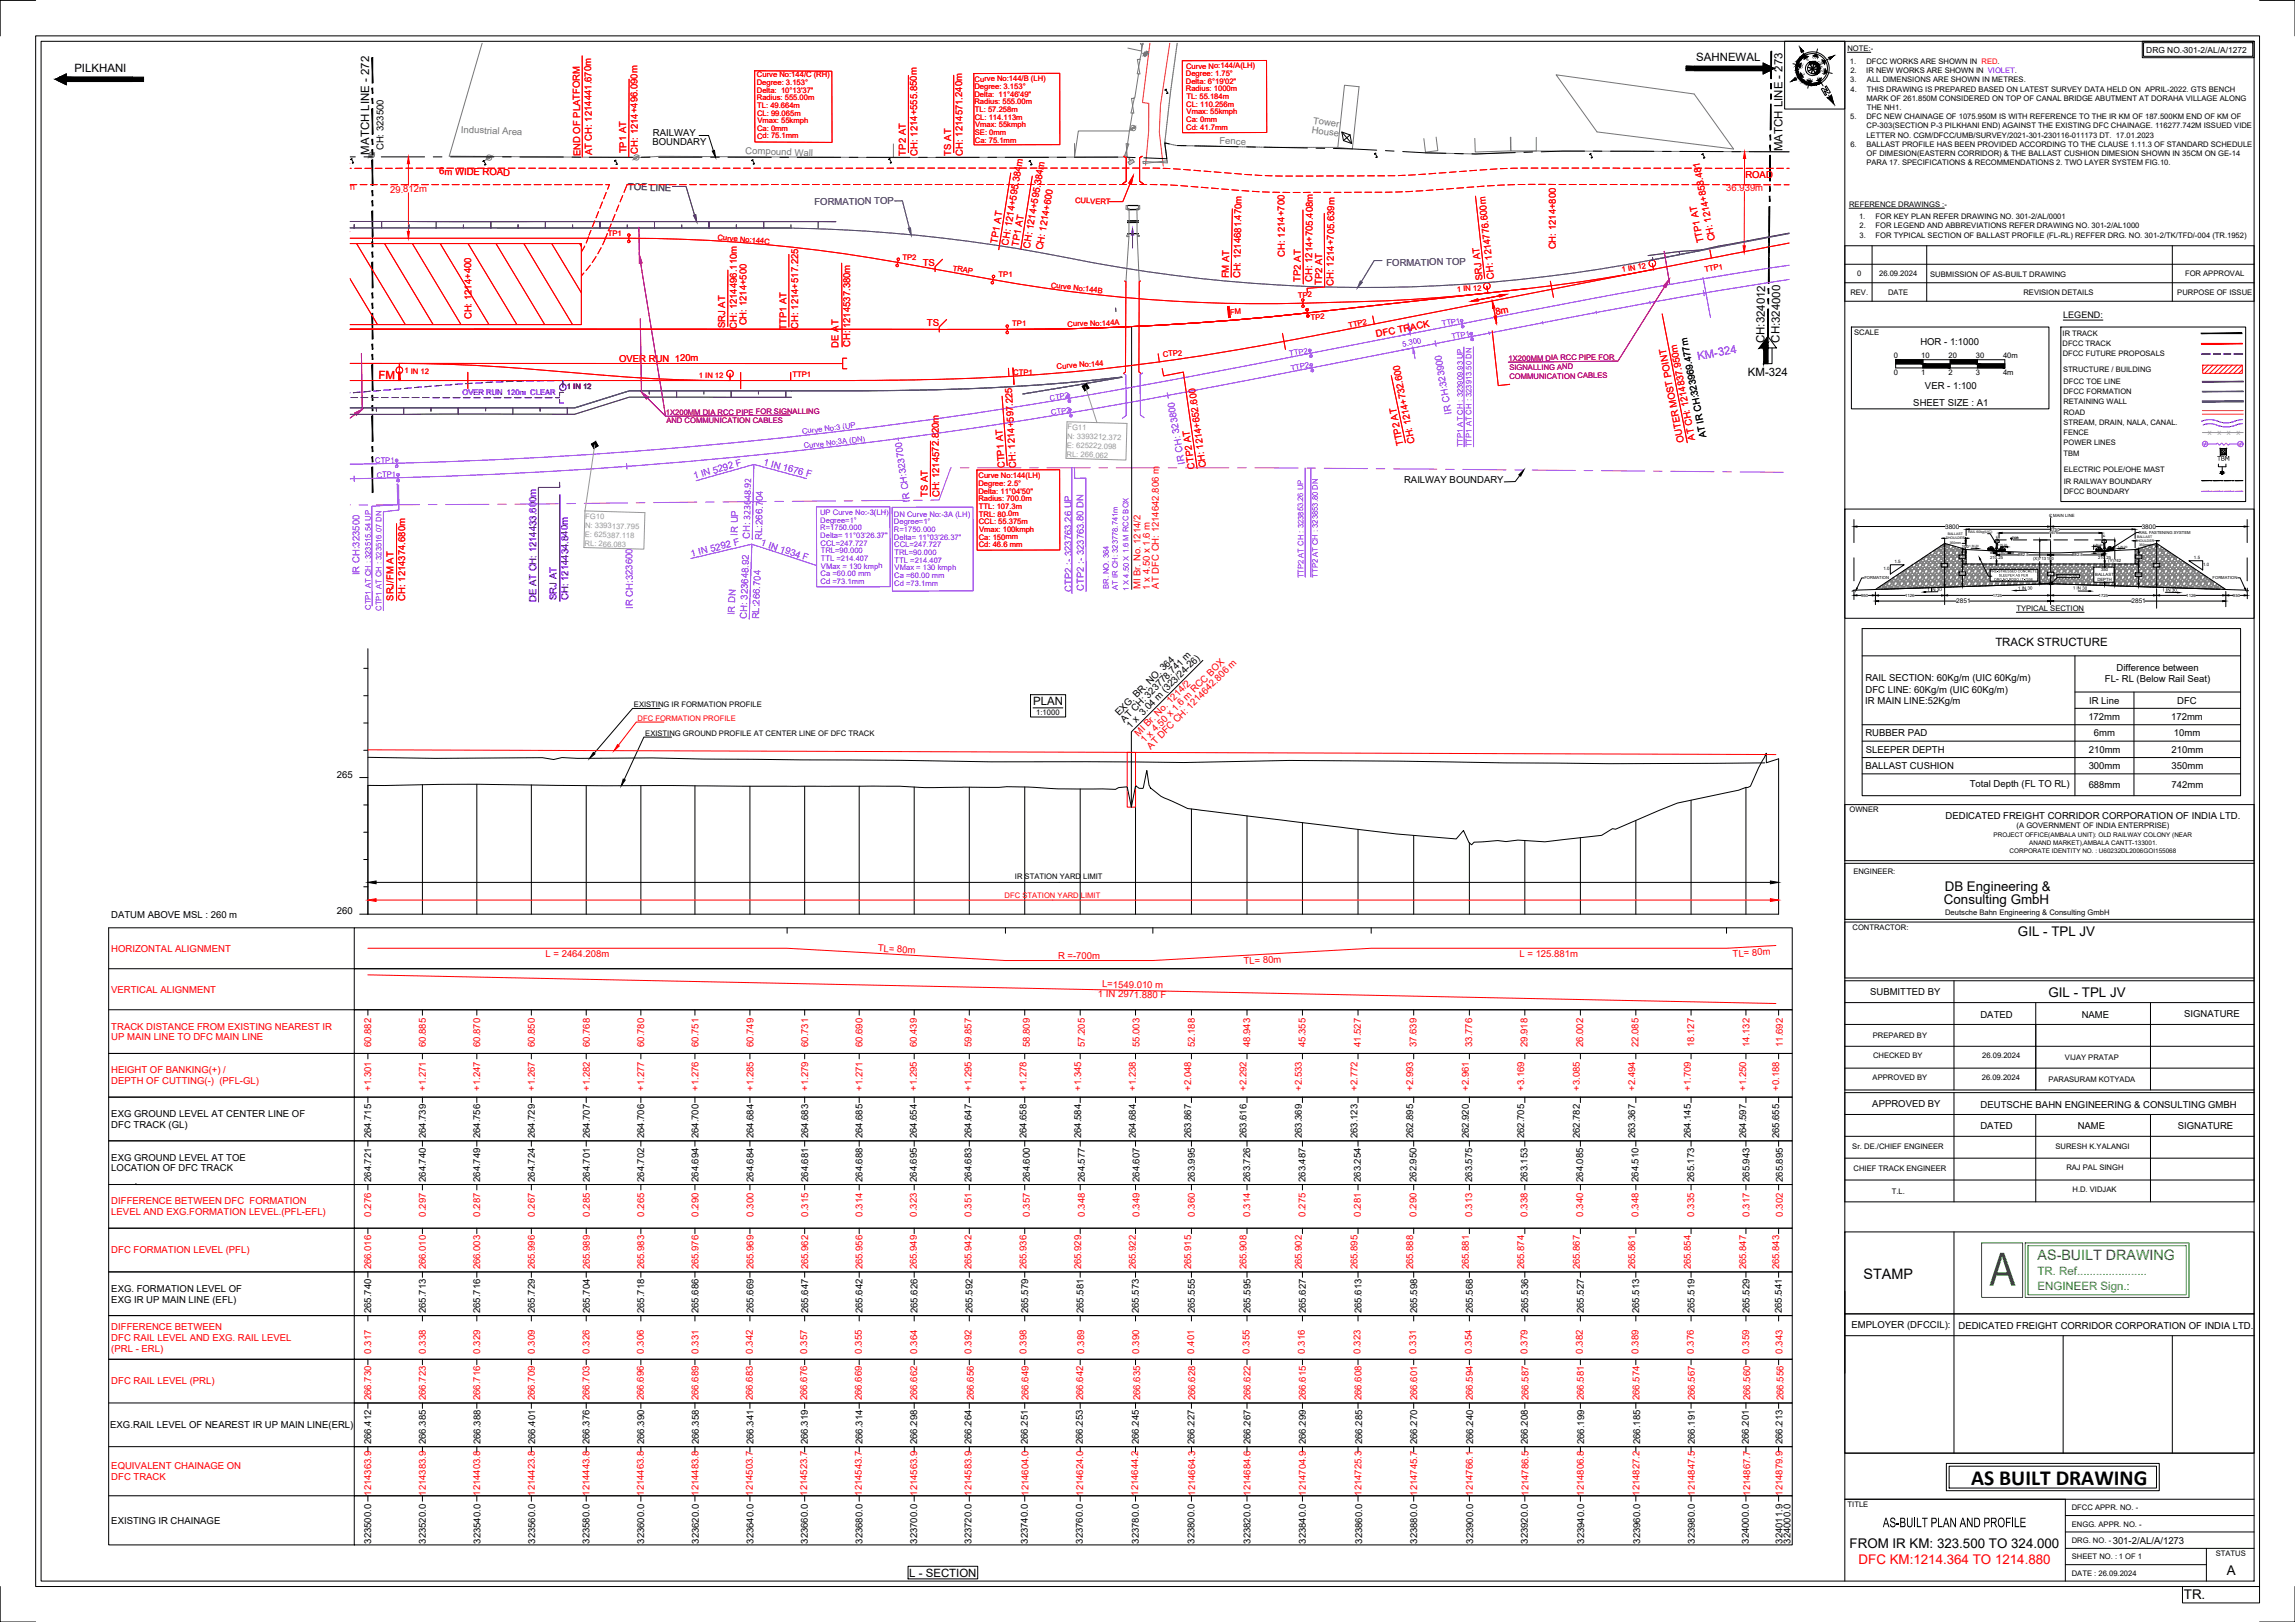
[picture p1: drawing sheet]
<svg xmlns="http://www.w3.org/2000/svg" width="841mm" height="594mm" viewBox="0 0 841 594" stroke-linecap="round" stroke-linejoin="round" font-family="sans-serif">
<defs><g id="words">
<text font-size="18.7" fill="#00b800" x="729.1" y="470.9">A</text>
<text font-size="7.9" x="722.4" y="543.7">AS BUILT DRAWING</text>
<text font-size="5.5" x="690" y="559.4">AS-BUILT PLAN AND PROFILE</text>
<text font-size="5.3" x="682.9" y="468.4">STAMP</text>
<text font-size="5.2" fill="#00b800" x="746.7" y="461.6">AS-BUILT DRAWING</text>
<g font-size="4.9">
<text x="712.7" y="326.4">DB Engineering &amp;</text>
<text x="712.4" y="331.2">Consulting GmbH</text>
<text x="739.5" y="342.8">GIL - TPL JV</text>
<text x="750.7" y="365.1">GIL - TPL JV</text>
<text x="677.8" y="566.9">FROM IR KM: 323.500 TO 324.000</text>
<text x="816" y="576.8">A</text>
<text x="800.3" y="585.7">TR.</text>
</g>
<text font-size="4.9" fill="#f00" x="681.1" y="572.7">DFC KM:1214.364 TO 1214.880</text>
<g font-size="4.2">
<text x="621.6" y="22.4">SAHNEWAL</text>
<text x="27.2" y="26.3">PILKHANI</text>
<text x="135.3" y="56.6" transform="rotate(-90 135.3 56.6)">MATCH LINE - 272</text>
<text x="653.2" y="55.3" transform="rotate(-90 653.2 55.3)">MATCH LINE - 273</text>
<text x="646.6" y="125.7" transform="rotate(-89 646.6 125.7)">CH:324012</text>
<text x="652.1" y="125.5" transform="rotate(-89 652.1 125.5)">CH:324000</text>
<text x="640.5" y="137.7">KM-324</text>
<text x="731.2" y="236.7">TRACK STRUCTURE</text>
<text x="378.6" y="258.4">PLAN</text>
<text x="333.2" y="577.5">L - SECTION</text>
</g>
<text font-size="4.2" fill="#7f00ff" x="622.3" y="131.9" transform="rotate(-10 622.3 131.9)">KM-324</text>
<text font-size="4.2" fill="#f00" x="138.7" y="138.8" transform="rotate(1 138.7 138.8)">FM</text>
<g font-size="4.2" fill="#00b800">
<text x="746.7" y="467">TR. Ref......................</text>
<text x="746.7" y="472.4">ENGINEER Sign.:</text>
</g>
<g font-size="3.5" fill="#767676">
<text x="481.1" y="45.3" transform="rotate(7 481.1 45.3)">Tower</text>
<text x="168.9" y="48.6" transform="rotate(2 168.9 48.6)">Industrial Area</text>
<text x="446.9" y="52.9">Fence</text>
<text x="480.6" y="48.7" transform="rotate(8 480.6 48.7)">House</text>
<text x="273.1" y="56.2" transform="rotate(2 273.1 56.2)">Compound Wall</text>
</g>
<g font-size="3.5">
<text x="239.1" y="53.2">BOUNDARY</text>
<text x="239.3" y="50">RAILWAY</text>
<text x="140.5" y="55" transform="rotate(-90 140.5 55)">CH: 323500</text>
<text x="703.7" y="126.4">HOR - 1:1000</text>
<text x="705.4" y="142.5">VER - 1:100</text>
<text x="701.2" y="148.6">SHEET SIZE : A1</text>
<text x="625.4" y="160.2" transform="rotate(-101 625.4 160.2)">AT IR CH:323969.477m</text>
<text x="514.5" y="176.9">RAILWAY BOUNDARY</text>
<text x="775.7" y="245.6">Difference between</text>
<text x="683.6" y="249.5">RAIL SECTION: 60Kg/m (UIC 60Kg/m)</text>
<text x="771.3" y="249.8">FL- RL (Below Rail Seat)</text>
<text x="683.5" y="258">IR MAIN LINE:52Kg/m</text>
<text x="683.6" y="253.7">DFC LINE: 60Kg/m (UIC 60Kg/m)</text>
<text x="765.6" y="257.7">IR Line</text>
<text x="797.9" y="257.7">DFC</text>
<text x="410.1" y="262.4" transform="rotate(-45 410.1 262.4)">EXG. BR. NO. 364</text>
<text x="765.3" y="263.7">172mm</text>
<text x="795.6" y="263.7">172mm</text>
<text x="412.1" y="264.6" transform="rotate(-45 412.1 264.6)">AT CH: 323778.741 m</text>
<text x="414.3" y="266.9" transform="rotate(-45 414.3 266.9)">1 x 3.04 m (323/24-26)</text>
<text x="683.6" y="269.7">RUBBER PAD</text>
<text x="767.4" y="269.7">6mm</text>
<text x="796.6" y="269.7">10mm</text>
<text x="683.7" y="275.7">SLEEPER DEPTH</text>
<text x="765.5" y="275.7">210mm</text>
<text x="795.8" y="275.7">210mm</text>
<text x="683.6" y="281.7">BALLAST CUSHION</text>
<text x="765.4" y="281.7">300mm</text>
<text x="795.8" y="281.7">350mm</text>
<text x="123.5" y="284.8">265</text>
<text x="721.8" y="288.3">Total Depth (FL TO RL)</text>
<text x="765.4" y="288.7">688mm</text>
<text x="795.8" y="288.7">742mm</text>
<text x="713" y="299.8">DEDICATED FREIGHT CORRIDOR CORPORATION OF INDIA LTD.</text>
<text x="123.5" y="334.8">260</text>
<text x="40.8" y="336.1">DATUM ABOVE MSL : 260 m</text>
<text x="685.3" y="364.4">SUBMITTED BY</text>
<text x="725.7" y="372.7">DATED</text>
<text x="762.9" y="372.7">NAME</text>
<text x="800.4" y="372.6">SIGNATURE</text>
<text x="686.1" y="405.4">APPROVED BY</text>
<text x="725.8" y="405.7">DEUTSCHE BAHN ENGINEERING &amp; CONSULTING GMBH</text>
<text x="40.8" y="409.1">EXG GROUND LEVEL AT CENTER LINE OF</text>
<text x="40.8" y="413.1">DFC TRACK (GL)</text>
<text x="725.7" y="413.7">DATED</text>
<text x="761.4" y="413.7">NAME</text>
<text x="798.1" y="413.6">SIGNATURE</text>
<text x="136" y="417" transform="rotate(-90 136 417)">264.715</text>
<text x="156.1" y="417" transform="rotate(-90 156.1 417)">264.739</text>
<text x="176" y="417" transform="rotate(-90 176 417)">264.756</text>
<text x="196" y="417" transform="rotate(-90 196 417)">264.729</text>
<text x="216.1" y="417" transform="rotate(-90 216.1 417)">264.707</text>
<text x="236.1" y="417" transform="rotate(-90 236.1 417)">264.706</text>
<text x="255.9" y="417" transform="rotate(-90 255.9 417)">264.700</text>
<text x="276.1" y="417" transform="rotate(-90 276.1 417)">264.684</text>
<text x="296.1" y="417" transform="rotate(-90 296.1 417)">264.683</text>
<text x="316" y="417" transform="rotate(-90 316 417)">264.685</text>
<text x="336" y="417" transform="rotate(-90 336 417)">264.654</text>
<text x="356.1" y="417" transform="rotate(-90 356.1 417)">264.647</text>
<text x="376.2" y="417" transform="rotate(-90 376.2 417)">264.658</text>
<text x="396.2" y="417" transform="rotate(-90 396.2 417)">264.584</text>
<text x="416.2" y="417" transform="rotate(-90 416.2 417)">264.684</text>
<text x="436.6" y="417" transform="rotate(-90 436.6 417)">263.867</text>
<text x="456.8" y="417" transform="rotate(-90 456.8 417)">263.616</text>
<text x="477.1" y="417" transform="rotate(-90 477.1 417)">263.369</text>
<text x="497.4" y="417" transform="rotate(-90 497.4 417)">263.123</text>
<text x="517.8" y="417" transform="rotate(-90 517.8 417)">262.895</text>
<text x="538.2" y="417" transform="rotate(-90 538.2 417)">262.920</text>
<text x="558.5" y="417" transform="rotate(-90 558.5 417)">262.705</text>
<text x="578.9" y="417" transform="rotate(-90 578.9 417)">262.782</text>
<text x="599.2" y="417" transform="rotate(-90 599.2 417)">263.367</text>
<text x="619.6" y="417" transform="rotate(-90 619.6 417)">264.145</text>
<text x="639.9" y="417" transform="rotate(-90 639.9 417)">264.597</text>
<text x="652" y="417" transform="rotate(-90 652 417)">265.655</text>
<text x="40.8" y="425.1">EXG GROUND LEVEL AT TOE</text>
<text x="40.8" y="429.1">LOCATION OF DFC TRACK</text>
<text x="136" y="433" transform="rotate(-90 136 433)">264.721</text>
<text x="156.1" y="433" transform="rotate(-90 156.1 433)">264.740</text>
<text x="176" y="433" transform="rotate(-90 176 433)">264.749</text>
<text x="196" y="433" transform="rotate(-90 196 433)">264.724</text>
<text x="216.1" y="433" transform="rotate(-90 216.1 433)">264.701</text>
<text x="236.1" y="433" transform="rotate(-90 236.1 433)">264.702</text>
<text x="255.9" y="433" transform="rotate(-90 255.9 433)">264.694</text>
<text x="276.1" y="433" transform="rotate(-90 276.1 433)">264.684</text>
<text x="296.1" y="433" transform="rotate(-90 296.1 433)">264.681</text>
<text x="316" y="433" transform="rotate(-90 316 433)">264.688</text>
<text x="336" y="433" transform="rotate(-90 336 433)">264.695</text>
<text x="356.1" y="433" transform="rotate(-90 356.1 433)">264.683</text>
<text x="377.4" y="433" transform="rotate(-90 377.4 433)">264.600</text>
<text x="397.5" y="433" transform="rotate(-90 397.5 433)">264.577</text>
<text x="417.5" y="433" transform="rotate(-90 417.5 433)">264.607</text>
<text x="437.8" y="433" transform="rotate(-90 437.8 433)">263.995</text>
<text x="458.1" y="433" transform="rotate(-90 458.1 433)">263.726</text>
<text x="478.4" y="433" transform="rotate(-90 478.4 433)">263.487</text>
<text x="498.7" y="433" transform="rotate(-90 498.7 433)">263.254</text>
<text x="519.1" y="433" transform="rotate(-90 519.1 433)">262.950</text>
<text x="539.5" y="433" transform="rotate(-90 539.5 433)">263.575</text>
<text x="559.8" y="433" transform="rotate(-90 559.8 433)">263.153</text>
<text x="580.2" y="433" transform="rotate(-90 580.2 433)">264.085</text>
<text x="600.5" y="433" transform="rotate(-90 600.5 433)">264.510</text>
<text x="620.9" y="433" transform="rotate(-90 620.9 433)">265.173</text>
<text x="641.2" y="433" transform="rotate(-90 641.2 433)">265.943</text>
<text x="653.3" y="433" transform="rotate(-90 653.3 433)">265.895</text>
<text x="40.8" y="473.1">EXG. FORMATION LEVEL OF</text>
<text x="40.8" y="477.1">EXG IR UP MAIN LINE (EFL)</text>
<text x="136" y="481" transform="rotate(-90 136 481)">265.740</text>
<text x="156.1" y="481" transform="rotate(-90 156.1 481)">265.713</text>
<text x="176" y="481" transform="rotate(-90 176 481)">265.716</text>
<text x="196" y="481" transform="rotate(-90 196 481)">265.729</text>
<text x="216.1" y="481" transform="rotate(-90 216.1 481)">265.704</text>
<text x="236.1" y="481" transform="rotate(-90 236.1 481)">265.718</text>
<text x="255.9" y="481" transform="rotate(-90 255.9 481)">265.686</text>
<text x="276.1" y="481" transform="rotate(-90 276.1 481)">265.669</text>
<text x="296.1" y="481" transform="rotate(-90 296.1 481)">265.647</text>
<text x="316.1" y="481" transform="rotate(-90 316.1 481)">265.642</text>
<text x="336.2" y="481" transform="rotate(-90 336.2 481)">265.626</text>
<text x="356.4" y="481" transform="rotate(-90 356.4 481)">265.592</text>
<text x="376.8" y="481" transform="rotate(-90 376.8 481)">265.579</text>
<text x="397.1" y="481" transform="rotate(-90 397.1 481)">265.581</text>
<text x="417.4" y="481" transform="rotate(-90 417.4 481)">265.573</text>
<text x="437.8" y="481" transform="rotate(-90 437.8 481)">265.555</text>
<text x="458.2" y="481" transform="rotate(-90 458.2 481)">265.595</text>
<text x="478.6" y="481" transform="rotate(-90 478.6 481)">265.627</text>
<text x="498.9" y="481" transform="rotate(-90 498.9 481)">265.613</text>
<text x="519.3" y="481" transform="rotate(-90 519.3 481)">265.598</text>
<text x="539.7" y="481" transform="rotate(-90 539.7 481)">265.568</text>
<text x="560" y="481" transform="rotate(-90 560 481)">265.536</text>
<text x="580.4" y="481" transform="rotate(-90 580.4 481)">265.527</text>
<text x="600.7" y="481" transform="rotate(-90 600.7 481)">265.513</text>
<text x="620.9" y="481" transform="rotate(-90 620.9 481)">265.519</text>
<text x="641.1" y="481" transform="rotate(-90 641.1 481)">265.529</text>
<text x="653" y="481" transform="rotate(-90 653 481)">265.541</text>
<text x="678.5" y="486.3">EMPLOYER (DFCCIL):</text>
<text x="717.7" y="486.6">DEDICATED FREIGHT CORRIDOR CORPORATION OF INDIA LTD.</text>
<text x="40.4" y="523.1">EXG.RAIL LEVEL OF NEAREST IR UP MAIN LINE(ERL)</text>
<text x="136" y="529" transform="rotate(-90 136 529)">266.412</text>
<text x="156.1" y="529" transform="rotate(-90 156.1 529)">266.385</text>
<text x="176.1" y="529" transform="rotate(-90 176.1 529)">266.388</text>
<text x="196.1" y="529" transform="rotate(-90 196.1 529)">266.401</text>
<text x="216.1" y="529" transform="rotate(-90 216.1 529)">266.376</text>
<text x="236.1" y="529" transform="rotate(-90 236.1 529)">266.390</text>
<text x="256.1" y="529" transform="rotate(-90 256.1 529)">266.358</text>
<text x="276.1" y="529" transform="rotate(-90 276.1 529)">266.341</text>
<text x="296.1" y="529" transform="rotate(-90 296.1 529)">266.319</text>
<text x="316" y="529" transform="rotate(-90 316 529)">266.314</text>
<text x="336.1" y="529" transform="rotate(-90 336.1 529)">266.298</text>
<text x="356.1" y="529" transform="rotate(-90 356.1 529)">266.264</text>
<text x="376.6" y="529" transform="rotate(-90 376.6 529)">266.251</text>
<text x="396.8" y="529" transform="rotate(-90 396.8 529)">266.253</text>
<text x="417.4" y="529" transform="rotate(-90 417.4 529)">266.245</text>
<text x="437.7" y="529" transform="rotate(-90 437.7 529)">266.227</text>
<text x="458.2" y="529" transform="rotate(-90 458.2 529)">266.267</text>
<text x="478.5" y="529" transform="rotate(-90 478.5 529)">266.299</text>
<text x="499.1" y="529" transform="rotate(-90 499.1 529)">266.285</text>
<text x="519.4" y="529" transform="rotate(-90 519.4 529)">266.270</text>
<text x="539.8" y="529" transform="rotate(-90 539.8 529)">266.240</text>
<text x="559.8" y="529" transform="rotate(-90 559.8 529)">266.208</text>
<text x="580.5" y="529" transform="rotate(-90 580.5 529)">266.199</text>
<text x="601.1" y="529" transform="rotate(-90 601.1 529)">266.185</text>
<text x="621.1" y="529" transform="rotate(-90 621.1 529)">266.191</text>
<text x="640.9" y="529" transform="rotate(-90 640.9 529)">266.201</text>
<text x="653.2" y="529" transform="rotate(-90 653.2 529)">266.213</text>
<text x="40.8" y="558.1">EXISTING IR CHAINAGE</text>
<text x="136" y="565.4" transform="rotate(-90 136 565.4)">323500.0</text>
<text x="156.1" y="565.4" transform="rotate(-90 156.1 565.4)">323520.0</text>
<text x="176.1" y="565.4" transform="rotate(-90 176.1 565.4)">323540.0</text>
<text x="196.1" y="565.4" transform="rotate(-90 196.1 565.4)">323560.0</text>
<text x="216.1" y="565.4" transform="rotate(-90 216.1 565.4)">323580.0</text>
<text x="236.1" y="565.4" transform="rotate(-90 236.1 565.4)">323600.0</text>
<text x="256.1" y="565.4" transform="rotate(-90 256.1 565.4)">323620.0</text>
<text x="276.1" y="565.4" transform="rotate(-90 276.1 565.4)">323640.0</text>
<text x="296.1" y="565.4" transform="rotate(-90 296.1 565.4)">323660.0</text>
<text x="316" y="565.4" transform="rotate(-90 316 565.4)">323680.0</text>
<text x="336.1" y="565.4" transform="rotate(-90 336.1 565.4)">323700.0</text>
<text x="356.1" y="565.4" transform="rotate(-90 356.1 565.4)">323720.0</text>
<text x="376.6" y="565.4" transform="rotate(-90 376.6 565.4)">323740.0</text>
<text x="396.8" y="565.4" transform="rotate(-90 396.8 565.4)">323760.0</text>
<text x="417.4" y="565.4" transform="rotate(-90 417.4 565.4)">323780.0</text>
<text x="437.7" y="565.4" transform="rotate(-90 437.7 565.4)">323800.0</text>
<text x="458.2" y="565.4" transform="rotate(-90 458.2 565.4)">323820.0</text>
<text x="478.5" y="565.4" transform="rotate(-90 478.5 565.4)">323840.0</text>
<text x="499.1" y="565.4" transform="rotate(-90 499.1 565.4)">323860.0</text>
<text x="519.4" y="565.4" transform="rotate(-90 519.4 565.4)">323880.0</text>
<text x="539.8" y="565.4" transform="rotate(-90 539.8 565.4)">323900.0</text>
<text x="559.8" y="565.4" transform="rotate(-90 559.8 565.4)">323920.0</text>
<text x="580.5" y="565.4" transform="rotate(-90 580.5 565.4)">323940.0</text>
<text x="601.1" y="565.4" transform="rotate(-90 601.1 565.4)">323960.0</text>
<text x="621.1" y="565.4" transform="rotate(-90 621.1 565.4)">323980.0</text>
<text x="640.9" y="565.4" transform="rotate(-90 640.9 565.4)">324000.0</text>
<text x="653.2" y="565.4" transform="rotate(-90 653.2 565.4)">324011.9</text>
<text x="656.2" y="565.4" transform="rotate(-90 656.2 565.4)">324000.0</text>
<text x="774.2" y="565.3">301-2/AL/A/1273</text>
</g>
<g font-size="3.5" fill="#f00">
<text x="212.7" y="57.3" transform="rotate(-91 212.7 57.3)">END OF PLATFORM</text>
<text x="216.9" y="57" transform="rotate(-90 216.9 57)">AT CH: 1214441.670m</text>
<text x="229.6" y="56.2" transform="rotate(-91 229.6 56.2)">TP1 AT</text>
<text x="233.8" y="56.2" transform="rotate(-90 233.8 56.2)">CH: 1214+496.090m</text>
<text x="332" y="57" transform="rotate(-91 332 57)">TP2 AT</text>
<text x="336.2" y="57" transform="rotate(-90 336.2 57)">CH: 1214+555.850m</text>
<text x="348.6" y="57" transform="rotate(-90 348.6 57)">TS AT</text>
<text x="352.8" y="57" transform="rotate(-90 352.8 57)">CH: 1214571.240m</text>
<text x="160.9" y="63.9" transform="rotate(1 160.9 63.9)">6m WIDE ROAD</text>
<text x="639.6" y="65.3">ROAD</text>
<text x="116.6" y="69.7" transform="rotate(-1 116.6 69.7)">29.808m</text>
<text x="142.9" y="70.6" transform="rotate(-1 142.9 70.6)">29.812m</text>
<text x="632.6" y="70.1" transform="rotate(-1 632.6 70.1)">36.939m</text>
<text x="365.4" y="89.2" transform="rotate(-80 365.4 89.2)">TP1 AT</text>
<text x="624.4" y="88.7" transform="rotate(-101 624.4 88.7)">TTP1 AT</text>
<text x="628.5" y="88" transform="rotate(-101 628.5 88)">CH: 1214+858.481</text>
<text x="369.5" y="90" transform="rotate(-80 369.5 90)">CH: 1214+595.384m</text>
<text x="373.2" y="90.4" transform="rotate(-80 373.2 90.4)">TP1 AT</text>
<text x="377.4" y="91.2" transform="rotate(-80 377.4 91.2)">CH: 1214+595.384m</text>
<text x="382" y="91.7" transform="rotate(-80 382 91.7)">CH: 1214+600</text>
<text x="470.8" y="94" transform="rotate(-90 470.8 94)">CH: 1214+700</text>
<text x="570.2" y="91.4" transform="rotate(-90 570.2 91.4)">CH: 1214+800</text>
<text x="338.1" y="97.4" transform="rotate(1 338.1 97.4)">TS</text>
<text x="450.3" y="102" transform="rotate(-89 450.3 102)">FM AT</text>
<text x="454.5" y="102" transform="rotate(-89 454.5 102)">CH: 1214681.470m</text>
<text x="476.6" y="103.2" transform="rotate(-89 476.6 103.2)">TP2 AT</text>
<text x="480.8" y="103.3" transform="rotate(-89 480.8 103.3)">CH: 1214+705.408m</text>
<text x="484.4" y="104.5" transform="rotate(-89 484.4 104.5)">TP2 AT</text>
<text x="488.6" y="104.6" transform="rotate(-89 488.6 104.6)">CH: 1214+705.639m</text>
<text x="543.4" y="102.5" transform="rotate(-96 543.4 102.5)">SRJ AT</text>
<text x="547.6" y="102.1" transform="rotate(-96 547.6 102.1)">CH: 1214776.600m</text>
<text x="172.7" y="116.9" transform="rotate(-90 172.7 116.9)">CH: 1214+400</text>
<text x="273.6" y="119.2" transform="rotate(-90 273.6 119.2)">CH: 1214+500</text>
<text x="339.7" y="119.5" transform="rotate(1 339.7 119.5)">TS</text>
<text x="548.2" y="115.5" transform="rotate(-11 548.2 115.5)">8m</text>
<text x="265.8" y="120.3" transform="rotate(-90 265.8 120.3)">SRJ AT</text>
<text x="270" y="120.3" transform="rotate(-90 270 120.3)">CH: 1214496.110m</text>
<text x="288.3" y="120.9" transform="rotate(-90 288.3 120.9)">TTP1 AT</text>
<text x="292.5" y="120.5" transform="rotate(-90 292.5 120.5)">CH: 1214+517.225</text>
<text x="504.5" y="123.5" transform="rotate(-11 504.5 123.5)">DFC TRACK</text>
<text x="307.3" y="127.3" transform="rotate(-90 307.3 127.3)">DE AT</text>
<text x="311.6" y="127.2" transform="rotate(-90 311.6 127.2)">CH: 1214537.380m</text>
<text x="226.9" y="132.6">OVER RUN 120m</text>
<text x="617.1" y="162" transform="rotate(-101 617.1 162)">OUTER MOST POINT</text>
<text x="621.2" y="161" transform="rotate(-101 621.2 161)">AT CH: 1214837.950m</text>
<text x="514.3" y="163" transform="rotate(-101 514.3 163)">TTP2 AT</text>
<text x="518.4" y="162.3" transform="rotate(-101 518.4 162.3)">CH: 1214+732.600</text>
<text x="368.2" y="171.5" transform="rotate(-93 368.2 171.5)">CTP1 AT</text>
<text x="372.4" y="171.3" transform="rotate(-93 372.4 171.3)">CH: 1214+597.225</text>
<text x="437.8" y="171.8" transform="rotate(-98 437.8 171.8)">CTP2 AT</text>
<text x="442" y="171.2" transform="rotate(-98 442 171.2)">CH: 1214+652.600</text>
<text x="340" y="182.1" transform="rotate(-90 340 182.1)">TS AT</text>
<text x="344.2" y="182.1" transform="rotate(-90 344.2 182.1)">CH: 1214572.820m</text>
<text x="418" y="215.9" transform="rotate(-90 418 215.9)">MI Br. No. 1214/2</text>
<text x="421.3" y="216" transform="rotate(-90 421.3 216)">1 x 4.50 x 1.6 m</text>
<text x="424.7" y="215.6" transform="rotate(-90 424.7 215.6)">AT DFC CH: 1214642.806 m</text>
<text x="144.3" y="220.1" transform="rotate(-90 144.3 220.1)">SRJ/FM AT</text>
<text x="148.5" y="220.1" transform="rotate(-90 148.5 220.1)">CH: 1214374.680m</text>
<text x="417.2" y="269.8" transform="rotate(-45 417.2 269.8)">MI Br. No. 1214/2</text>
<text x="419.5" y="272.2" transform="rotate(-45 419.5 272.2)">1 x 4.50 x 1.6 m RCC BOX</text>
<text x="421.8" y="274.6" transform="rotate(-45 421.8 274.6)">AT DFC CH: 1214642.806 m</text>
<text x="40.8" y="348.6">HORIZONTAL ALIGNMENT</text>
<text x="199.9" y="350.6">L = 2464.208m</text>
<text x="321.6" y="348.4" transform="rotate(3 321.6 348.4)">TL= 80m</text>
<text x="387.7" y="351.1">R =-700m</text>
<text x="455.8" y="353.2" transform="rotate(-3 455.8 353.2)">TL= 80m</text>
<text x="556.8" y="350.6">L = 125.881m</text>
<text x="635" y="350.4" transform="rotate(-3 635 350.4)">TL= 80m</text>
<text x="40.8" y="363.6">VERTICAL ALIGNMENT</text>
<text x="402.4" y="365.1" transform="rotate(1 402.4 365.1)">1 IN 2971.880 F</text>
<text x="403.8" y="361.6" transform="rotate(1 403.8 361.6)">L=1549.010 m</text>
<text x="40.8" y="377.1">TRACK DISTANCE FROM EXISTING NEAREST IR</text>
<text x="40.8" y="381.1">UP MAIN LINE TO DFC MAIN LINE</text>
<text x="136" y="383.5" transform="rotate(-90 136 383.5)">60.882</text>
<text x="156.1" y="383.5" transform="rotate(-90 156.1 383.5)">60.885</text>
<text x="176" y="383.5" transform="rotate(-90 176 383.5)">60.870</text>
<text x="196" y="383.5" transform="rotate(-90 196 383.5)">60.850</text>
<text x="216.1" y="383.5" transform="rotate(-90 216.1 383.5)">60.768</text>
<text x="236.1" y="383.5" transform="rotate(-90 236.1 383.5)">60.780</text>
<text x="255.9" y="383.5" transform="rotate(-90 255.9 383.5)">60.751</text>
<text x="276.1" y="383.5" transform="rotate(-90 276.1 383.5)">60.749</text>
<text x="296.1" y="383.5" transform="rotate(-90 296.1 383.5)">60.731</text>
<text x="316" y="383.5" transform="rotate(-90 316 383.5)">60.690</text>
<text x="336" y="383.5" transform="rotate(-90 336 383.5)">60.439</text>
<text x="356.1" y="383.5" transform="rotate(-90 356.1 383.5)">59.857</text>
<text x="377.4" y="383.5" transform="rotate(-90 377.4 383.5)">58.809</text>
<text x="397.5" y="383.5" transform="rotate(-90 397.5 383.5)">57.205</text>
<text x="417.5" y="383.5" transform="rotate(-90 417.5 383.5)">55.003</text>
<text x="437.8" y="383.5" transform="rotate(-90 437.8 383.5)">52.188</text>
<text x="458.1" y="383.5" transform="rotate(-90 458.1 383.5)">48.943</text>
<text x="478.4" y="383.5" transform="rotate(-90 478.4 383.5)">45.355</text>
<text x="498.7" y="383.5" transform="rotate(-90 498.7 383.5)">41.527</text>
<text x="519.1" y="383.5" transform="rotate(-90 519.1 383.5)">37.639</text>
<text x="539.5" y="383.5" transform="rotate(-90 539.5 383.5)">33.776</text>
<text x="559.8" y="383.5" transform="rotate(-90 559.8 383.5)">29.918</text>
<text x="580.2" y="383.5" transform="rotate(-90 580.2 383.5)">26.002</text>
<text x="600.5" y="383.5" transform="rotate(-90 600.5 383.5)">22.085</text>
<text x="620.9" y="383.5" transform="rotate(-90 620.9 383.5)">18.127</text>
<text x="641.2" y="383.5" transform="rotate(-90 641.2 383.5)">14.132</text>
<text x="653.3" y="383.5" transform="rotate(-90 653.3 383.5)">11.692</text>
<text x="40.8" y="393.1">HEIGHT OF BANKING(+) /</text>
<text x="40.8" y="397.1">DEPTH OF CUTTING(-) (PFL-GL)</text>
<text x="136" y="399.6" transform="rotate(-90 136 399.6)">+1.301</text>
<text x="156.1" y="399.6" transform="rotate(-90 156.1 399.6)">+1.271</text>
<text x="176" y="399.6" transform="rotate(-90 176 399.6)">+1.247</text>
<text x="196" y="399.6" transform="rotate(-90 196 399.6)">+1.267</text>
<text x="216.1" y="399.6" transform="rotate(-90 216.1 399.6)">+1.282</text>
<text x="236.1" y="399.6" transform="rotate(-90 236.1 399.6)">+1.277</text>
<text x="255.9" y="399.6" transform="rotate(-90 255.9 399.6)">+1.276</text>
<text x="276.1" y="399.6" transform="rotate(-90 276.1 399.6)">+1.285</text>
<text x="296.1" y="399.6" transform="rotate(-90 296.1 399.6)">+1.279</text>
<text x="316" y="399.6" transform="rotate(-90 316 399.6)">+1.271</text>
<text x="336" y="399.6" transform="rotate(-90 336 399.6)">+1.295</text>
<text x="356.1" y="399.6" transform="rotate(-90 356.1 399.6)">+1.295</text>
<text x="376.2" y="399.6" transform="rotate(-90 376.2 399.6)">+1.278</text>
<text x="396.2" y="399.6" transform="rotate(-90 396.2 399.6)">+1.345</text>
<text x="416.2" y="399.6" transform="rotate(-90 416.2 399.6)">+1.238</text>
<text x="436.6" y="399.6" transform="rotate(-90 436.6 399.6)">+2.048</text>
<text x="456.8" y="399.6" transform="rotate(-90 456.8 399.6)">+2.292</text>
<text x="477.1" y="399.6" transform="rotate(-90 477.1 399.6)">+2.533</text>
<text x="497.4" y="399.6" transform="rotate(-90 497.4 399.6)">+2.772</text>
<text x="517.8" y="399.6" transform="rotate(-90 517.8 399.6)">+2.993</text>
<text x="538.2" y="399.6" transform="rotate(-90 538.2 399.6)">+2.961</text>
<text x="558.5" y="399.6" transform="rotate(-90 558.5 399.6)">+3.169</text>
<text x="578.9" y="399.6" transform="rotate(-90 578.9 399.6)">+3.085</text>
<text x="599.2" y="399.6" transform="rotate(-90 599.2 399.6)">+2.494</text>
<text x="619.6" y="399.6" transform="rotate(-90 619.6 399.6)">+1.709</text>
<text x="639.9" y="399.6" transform="rotate(-90 639.9 399.6)">+1.250</text>
<text x="652" y="399.6" transform="rotate(-90 652 399.6)">+0.188</text>
<text x="40.8" y="441.1">DIFFERENCE BETWEEN DFC FORMATION</text>
<text x="40.8" y="445.1">LEVEL AND EXG.FORMATION LEVEL.(PFL-EFL)</text>
<text x="136" y="445.6" transform="rotate(-90 136 445.6)">0.276</text>
<text x="156.1" y="445.6" transform="rotate(-90 156.1 445.6)">0.297</text>
<text x="176" y="445.6" transform="rotate(-90 176 445.6)">0.287</text>
<text x="196" y="445.6" transform="rotate(-90 196 445.6)">0.267</text>
<text x="216.1" y="445.6" transform="rotate(-90 216.1 445.6)">0.285</text>
<text x="236.1" y="445.6" transform="rotate(-90 236.1 445.6)">0.265</text>
<text x="255.9" y="445.6" transform="rotate(-90 255.9 445.6)">0.290</text>
<text x="276.1" y="445.6" transform="rotate(-90 276.1 445.6)">0.300</text>
<text x="296.1" y="445.6" transform="rotate(-90 296.1 445.6)">0.315</text>
<text x="316" y="445.6" transform="rotate(-90 316 445.6)">0.314</text>
<text x="336" y="445.6" transform="rotate(-90 336 445.6)">0.323</text>
<text x="356.1" y="445.6" transform="rotate(-90 356.1 445.6)">0.351</text>
<text x="377.4" y="445.6" transform="rotate(-90 377.4 445.6)">0.357</text>
<text x="397.5" y="445.6" transform="rotate(-90 397.5 445.6)">0.348</text>
<text x="417.5" y="445.6" transform="rotate(-90 417.5 445.6)">0.349</text>
<text x="437.8" y="445.6" transform="rotate(-90 437.8 445.6)">0.360</text>
<text x="458.1" y="445.6" transform="rotate(-90 458.1 445.6)">0.314</text>
<text x="478.4" y="445.6" transform="rotate(-90 478.4 445.6)">0.275</text>
<text x="498.7" y="445.6" transform="rotate(-90 498.7 445.6)">0.281</text>
<text x="519.1" y="445.6" transform="rotate(-90 519.1 445.6)">0.290</text>
<text x="539.5" y="445.6" transform="rotate(-90 539.5 445.6)">0.313</text>
<text x="559.8" y="445.6" transform="rotate(-90 559.8 445.6)">0.338</text>
<text x="580.2" y="445.6" transform="rotate(-90 580.2 445.6)">0.340</text>
<text x="600.5" y="445.6" transform="rotate(-90 600.5 445.6)">0.348</text>
<text x="620.9" y="445.6" transform="rotate(-90 620.9 445.6)">0.335</text>
<text x="641.2" y="445.6" transform="rotate(-90 641.2 445.6)">0.317</text>
<text x="653.3" y="445.6" transform="rotate(-90 653.3 445.6)">0.302</text>
<text x="40.8" y="459.1">DFC FORMATION LEVEL (PFL)</text>
<text x="136" y="465" transform="rotate(-90 136 465)">266.016</text>
<text x="156.1" y="465" transform="rotate(-90 156.1 465)">266.010</text>
<text x="176" y="465" transform="rotate(-90 176 465)">266.003</text>
<text x="196" y="465" transform="rotate(-90 196 465)">265.996</text>
<text x="216.1" y="465" transform="rotate(-90 216.1 465)">265.989</text>
<text x="236.1" y="465" transform="rotate(-90 236.1 465)">265.983</text>
<text x="255.9" y="465" transform="rotate(-90 255.9 465)">265.976</text>
<text x="276.1" y="465" transform="rotate(-90 276.1 465)">265.969</text>
<text x="296.1" y="465" transform="rotate(-90 296.1 465)">265.962</text>
<text x="316" y="465" transform="rotate(-90 316 465)">265.956</text>
<text x="336" y="465" transform="rotate(-90 336 465)">265.949</text>
<text x="356.1" y="465" transform="rotate(-90 356.1 465)">265.942</text>
<text x="376.2" y="465" transform="rotate(-90 376.2 465)">265.936</text>
<text x="396.2" y="465" transform="rotate(-90 396.2 465)">265.929</text>
<text x="416.2" y="465" transform="rotate(-90 416.2 465)">265.922</text>
<text x="436.6" y="465" transform="rotate(-90 436.6 465)">265.915</text>
<text x="456.8" y="465" transform="rotate(-90 456.8 465)">265.908</text>
<text x="477.1" y="465" transform="rotate(-90 477.1 465)">265.902</text>
<text x="497.4" y="465" transform="rotate(-90 497.4 465)">265.895</text>
<text x="517.8" y="465" transform="rotate(-90 517.8 465)">265.888</text>
<text x="538.2" y="465" transform="rotate(-90 538.2 465)">265.881</text>
<text x="558.5" y="465" transform="rotate(-90 558.5 465)">265.874</text>
<text x="578.9" y="465" transform="rotate(-90 578.9 465)">265.867</text>
<text x="599.2" y="465" transform="rotate(-90 599.2 465)">265.861</text>
<text x="619.6" y="465" transform="rotate(-90 619.6 465)">265.854</text>
<text x="639.9" y="465" transform="rotate(-90 639.9 465)">265.847</text>
<text x="652" y="465" transform="rotate(-90 652 465)">265.843</text>
<text x="40.8" y="487.1">DIFFERENCE BETWEEN</text>
<text x="40.8" y="491.1">DFC RAIL LEVEL AND EXG. RAIL LEVEL</text>
<text x="40.8" y="495.1">(PRL - ERL)</text>
<text x="136" y="495.8" transform="rotate(-90 136 495.8)">0.317</text>
<text x="156.1" y="495.8" transform="rotate(-90 156.1 495.8)">0.338</text>
<text x="176" y="495.8" transform="rotate(-90 176 495.8)">0.329</text>
<text x="195.9" y="495.8" transform="rotate(-90 195.9 495.8)">0.309</text>
<text x="216" y="495.8" transform="rotate(-90 216 495.8)">0.326</text>
<text x="236" y="495.8" transform="rotate(-90 236 495.8)">0.306</text>
<text x="256" y="495.8" transform="rotate(-90 256 495.8)">0.331</text>
<text x="275.9" y="495.8" transform="rotate(-90 275.9 495.8)">0.342</text>
<text x="295.9" y="495.8" transform="rotate(-90 295.9 495.8)">0.357</text>
<text x="315.9" y="495.8" transform="rotate(-90 315.9 495.8)">0.355</text>
<text x="336.1" y="495.8" transform="rotate(-90 336.1 495.8)">0.364</text>
<text x="356.1" y="495.8" transform="rotate(-90 356.1 495.8)">0.392</text>
<text x="376.2" y="495.8" transform="rotate(-90 376.2 495.8)">0.398</text>
<text x="397.3" y="495.8" transform="rotate(-90 397.3 495.8)">0.389</text>
<text x="417.5" y="495.8" transform="rotate(-90 417.5 495.8)">0.390</text>
<text x="437.6" y="495.8" transform="rotate(-90 437.6 495.8)">0.401</text>
<text x="457.9" y="495.8" transform="rotate(-90 457.9 495.8)">0.355</text>
<text x="478.2" y="495.8" transform="rotate(-90 478.2 495.8)">0.316</text>
<text x="498.6" y="495.8" transform="rotate(-90 498.6 495.8)">0.323</text>
<text x="519" y="495.8" transform="rotate(-90 519 495.8)">0.331</text>
<text x="539.4" y="495.8" transform="rotate(-90 539.4 495.8)">0.354</text>
<text x="559.8" y="495.8" transform="rotate(-90 559.8 495.8)">0.379</text>
<text x="580.1" y="495.8" transform="rotate(-90 580.1 495.8)">0.382</text>
<text x="600.5" y="495.8" transform="rotate(-90 600.5 495.8)">0.389</text>
<text x="620.8" y="495.8" transform="rotate(-90 620.8 495.8)">0.376</text>
<text x="641" y="495.8" transform="rotate(-90 641 495.8)">0.359</text>
<text x="653.2" y="495.8" transform="rotate(-90 653.2 495.8)">0.343</text>
<text x="40.8" y="507.1">DFC RAIL LEVEL (PRL)</text>
<text x="136" y="512.8" transform="rotate(-90 136 512.8)">266.730</text>
<text x="156.1" y="512.8" transform="rotate(-90 156.1 512.8)">266.723</text>
<text x="176" y="512.8" transform="rotate(-90 176 512.8)">266.716</text>
<text x="195.9" y="512.8" transform="rotate(-90 195.9 512.8)">266.709</text>
<text x="216" y="512.8" transform="rotate(-90 216 512.8)">266.703</text>
<text x="236" y="512.8" transform="rotate(-90 236 512.8)">266.696</text>
<text x="256" y="512.8" transform="rotate(-90 256 512.8)">266.689</text>
<text x="275.9" y="512.8" transform="rotate(-90 275.9 512.8)">266.683</text>
<text x="295.9" y="512.8" transform="rotate(-90 295.9 512.8)">266.676</text>
<text x="315.9" y="512.8" transform="rotate(-90 315.9 512.8)">266.669</text>
<text x="336.1" y="512.8" transform="rotate(-90 336.1 512.8)">266.662</text>
<text x="356.8" y="512.8" transform="rotate(-90 356.8 512.8)">266.656</text>
<text x="376.9" y="512.8" transform="rotate(-90 376.9 512.8)">266.649</text>
<text x="396.9" y="512.8" transform="rotate(-90 396.9 512.8)">266.642</text>
<text x="417.8" y="512.8" transform="rotate(-90 417.8 512.8)">266.635</text>
<text x="437.9" y="512.8" transform="rotate(-90 437.9 512.8)">266.628</text>
<text x="458.2" y="512.8" transform="rotate(-90 458.2 512.8)">266.622</text>
<text x="478.5" y="512.8" transform="rotate(-90 478.5 512.8)">266.615</text>
<text x="498.9" y="512.8" transform="rotate(-90 498.9 512.8)">266.608</text>
<text x="519.3" y="512.8" transform="rotate(-90 519.3 512.8)">266.601</text>
<text x="539.7" y="512.8" transform="rotate(-90 539.7 512.8)">266.594</text>
<text x="560.1" y="512.8" transform="rotate(-90 560.1 512.8)">266.587</text>
<text x="580.5" y="512.8" transform="rotate(-90 580.5 512.8)">266.581</text>
<text x="600.8" y="512.8" transform="rotate(-90 600.8 512.8)">266.574</text>
<text x="621.1" y="512.8" transform="rotate(-90 621.1 512.8)">266.567</text>
<text x="641.3" y="512.8" transform="rotate(-90 641.3 512.8)">266.560</text>
<text x="653.5" y="512.8" transform="rotate(-90 653.5 512.8)">266.556</text>
<text x="40.8" y="538.1">EQUIVALENT CHAINAGE ON</text>
<text x="40.8" y="542.1">DFC TRACK</text>
<text x="136" y="547.8" transform="rotate(-90 136 547.8)">1214363.9</text>
<text x="156.1" y="547.8" transform="rotate(-90 156.1 547.8)">1214383.9</text>
<text x="176" y="547.8" transform="rotate(-90 176 547.8)">1214403.8</text>
<text x="195.9" y="547.8" transform="rotate(-90 195.9 547.8)">1214423.8</text>
<text x="216" y="547.8" transform="rotate(-90 216 547.8)">1214443.8</text>
<text x="236" y="547.8" transform="rotate(-90 236 547.8)">1214463.8</text>
<text x="256" y="547.8" transform="rotate(-90 256 547.8)">1214483.8</text>
<text x="275.9" y="547.8" transform="rotate(-90 275.9 547.8)">1214503.7</text>
<text x="295.9" y="547.8" transform="rotate(-90 295.9 547.8)">1214523.7</text>
<text x="315.9" y="547.8" transform="rotate(-90 315.9 547.8)">1214543.7</text>
<text x="336.1" y="547.8" transform="rotate(-90 336.1 547.8)">1214563.9</text>
<text x="356.1" y="547.8" transform="rotate(-90 356.1 547.8)">1214583.9</text>
<text x="376.9" y="547.8" transform="rotate(-90 376.9 547.8)">1214604.0</text>
<text x="396.9" y="547.8" transform="rotate(-90 396.9 547.8)">1214624.0</text>
<text x="417.1" y="547.8" transform="rotate(-90 417.1 547.8)">1214644.2</text>
<text x="437.9" y="547.8" transform="rotate(-90 437.9 547.8)">1214664.3</text>
<text x="458.2" y="547.8" transform="rotate(-90 458.2 547.8)">1214684.6</text>
<text x="478.5" y="547.8" transform="rotate(-90 478.5 547.8)">1214704.9</text>
<text x="498.9" y="547.8" transform="rotate(-90 498.9 547.8)">1214725.3</text>
<text x="519.3" y="547.8" transform="rotate(-90 519.3 547.8)">1214745.7</text>
<text x="539.7" y="547.8" transform="rotate(-90 539.7 547.8)">1214766.1</text>
<text x="560.1" y="547.8" transform="rotate(-90 560.1 547.8)">1214786.5</text>
<text x="580.4" y="547.8" transform="rotate(-90 580.4 547.8)">1214806.8</text>
<text x="600.8" y="547.8" transform="rotate(-90 600.8 547.8)">1214827.2</text>
<text x="621.1" y="547.8" transform="rotate(-90 621.1 547.8)">1214847.5</text>
<text x="641.3" y="547.8" transform="rotate(-90 641.3 547.8)">1214867.7</text>
<text x="653.2" y="547.8" transform="rotate(-90 653.2 547.8)">1214879.9</text>
</g>
<text font-size="3.5" fill="#723956" x="230.1" y="69.6" transform="rotate(2 230.1 69.6)">TOE LINE</text>
<g font-size="3.5" fill="#5d4a95">
<text x="298.5" y="75.2" transform="rotate(-1 298.5 75.2)">FORMATION TOP</text>
<text x="508.1" y="97.5" transform="rotate(-1 508.1 97.5)">FORMATION TOP</text>
</g>
<g font-size="3.5" fill="#7f00ff">
<text x="532" y="151.6" transform="rotate(-100 532 151.6)">IR CH:323900</text>
<text x="279.6" y="170.3" transform="rotate(15 279.6 170.3)">1 IN 1676 F</text>
<text x="434.3" y="169.8" transform="rotate(-100 434.3 169.8)">IR CH: 323800</text>
<text x="254.5" y="175.4" transform="rotate(-16 254.5 175.4)">1 IN 5292 F</text>
<text x="333.5" y="183.7" transform="rotate(-98 333.5 183.7)">IR CH:323700</text>
<text x="270.3" y="196.2" transform="rotate(-89 270.3 196.2)">IR UP</text>
<text x="274.8" y="197.5" transform="rotate(-89 274.8 197.5)">CH: 323648.92</text>
<text x="279.3" y="197.7" transform="rotate(-89 279.3 197.7)">RL:266.704</text>
<text x="253.4" y="203.8" transform="rotate(-13 253.4 203.8)">1 IN 5292 F</text>
<text x="278.6" y="199.7" transform="rotate(18 278.6 199.7)">1 IN 1934 F</text>
<text x="131.8" y="210.7" transform="rotate(-90 131.8 210.7)">IR CH:323500</text>
<text x="392.8" y="216.7" transform="rotate(-90 392.8 216.7)">CTP2 :- 323763.26 UP</text>
<text x="397.2" y="216.4" transform="rotate(-90 397.2 216.4)">CTP2 :- 323763.80 DN</text>
<text x="231.9" y="223" transform="rotate(-90 231.9 223)">IR CH:323600</text>
<text x="269.2" y="225.3" transform="rotate(-88 269.2 225.3)">IR DN</text>
<text x="273.7" y="226.6" transform="rotate(-88 273.7 226.6)">CH: 323648.92</text>
<text x="278.2" y="226.9" transform="rotate(-88 278.2 226.9)">RL:266.704</text>
</g>
<g font-size="3.5" fill="#00f">
<text x="196.5" y="220.6" transform="rotate(-90 196.5 220.6)">DE AT CH: 1214433.600m</text>
<text x="204" y="219.7" transform="rotate(-90 204 219.7)">SRJ AT</text>
<text x="208.2" y="219.7" transform="rotate(-90 208.2 219.7)">CH: 1214434.840m</text>
</g>
<text font-size="3.3" x="756.1" y="116.6">LEGEND:</text>
<text font-size="3.1" x="786.5" y="19.3">DRG NO.-301-2/AL/A/1272</text>
<g font-size="2.8">
<text x="677" y="18.6">NOTE:-</text>
<text x="677.9" y="23.5">1.</text>
<text x="684" y="23.5">DFCC WORKS ARE SHOWN IN RED.</text>
<text x="678.1" y="26.8">2.</text>
<text x="683.9" y="26.8">IR NEW WORKS ARE SHOWN IN VIOLET.</text>
<text x="678" y="30.2">3.</text>
<text x="678.1" y="33.5">4.</text>
<text x="684.1" y="33.5">THIS DRAWING IS PREPARED BASED ON LATEST SURVEY DATA HELD ON APRIL-2022. GTS BENCH</text>
<text x="684.2" y="30.2">ALL DIMENSIONS ARE SHOWN IN METRES.</text>
<text x="684" y="36.9">MARK OF 261.850M CONSIDERED ON TOP OF CANAL BRIDGE ABUTMENT AT DORAHA VILLAGE ALONG</text>
<text x="684.1" y="40.3">THE NH1.</text>
<text x="678" y="43.6">5.</text>
<text x="684" y="43.6">DFC NEW CHAINAGE OF 1075.950M IS WITH REFERENCE TO THE IR KM OF 187.500KM END OF KM OF</text>
<text x="684" y="47">CP-303(SECTION P-3 PILKHANI END) AGAINST THE EXISTING DFC CHAINAGE. 116277.742M ISSUED VIDE</text>
<text x="678.1" y="53.7">6.</text>
<text x="684" y="50.4">LETTER NO. CGM/DFCC/UMB/SURVEY/2021-301-230116-011173 DT. 17.01.2023</text>
<text x="684" y="53.7">BALLAST PROFILE HAS BEEN PROVIDED ACCORDING TO THE CLAUSE 1.11.3 OF STANDARD SCHEDULE</text>
<text x="684.1" y="57.1">OF DIMESION(EASTERN CORRIDOR) &amp; THE BALLAST CUSHION DIMESION SHOWN IN 35CM ON GE-14</text>
<text x="684" y="60.5">PARA 17. SPECIFICATIONS &amp; RECOMMENDATIONS 2. TWO LAYER SYSTEM FIG.10.</text>
<text x="677.6" y="75.7">REFERENCE DRAWINGS :-</text>
<text x="681.3" y="80.3">1.</text>
<text x="681.5" y="83.7">2.</text>
<text x="687.3" y="80.3">FOR KEY PLAN REFER DRAWING NO. 301-2/AL/0001</text>
<text x="687.3" y="83.7">FOR LEGEND AND ABBREVIATIONS REFER DRAWING NO. 301-2/AL1000</text>
<text x="681.4" y="87">3.</text>
<text x="687.3" y="87">FOR TYPICAL SECTION OF BALLAST PROFILE (FL-RL) REFFER DRG. NO. 301-2/TK/TFD/-004 (TR.1952)</text>
<text x="680.6" y="101.2">0</text>
<text x="688.6" y="101.2">26.09.2024</text>
<text x="707.3" y="101.4">SUBMISSION OF AS-BUILT DRAWING</text>
<text x="800.7" y="101.2">FOR APPROVAL</text>
<text x="797.9" y="108">PURPOSE OF ISSUE</text>
<text x="678.1" y="108">REV.</text>
<text x="691.9" y="108">DATE</text>
<text x="741.5" y="108.2">REVISION DETAILS</text>
<text x="679.5" y="122.8">SCALE</text>
<text x="755.8" y="123.1">IR TRACK</text>
<text x="694" y="131">0</text>
<text x="704.1" y="131">10</text>
<text x="714.1" y="131">20</text>
<text x="724.1" y="131">30</text>
<text x="734" y="131">40m</text>
<text x="755.8" y="126.8">DFCC TRACK</text>
<text x="755.9" y="130.6">DFCC FUTURE PROPOSALS</text>
<text x="694" y="137.5">0</text>
<text x="704.1" y="137.5">1</text>
<text x="714.1" y="137.5">2</text>
<text x="724.1" y="137.5">3</text>
<text x="734" y="137.5">4m</text>
<text x="756" y="136.3">STRUCTURE / BUILDING</text>
<text x="756.2" y="140.6">DFCC TOE LINE</text>
<text x="756.2" y="144.3">DFCC FORMATION</text>
<text x="756.2" y="147.9">RETAINING WALL</text>
<text x="756.2" y="151.9">ROAD</text>
<text x="756.2" y="155.8">STREAM, DRAIN, NALA, CANAL.</text>
<text x="756.2" y="159.4">FENCE</text>
<text x="756.2" y="167.2">TBM</text>
<text x="756.2" y="163">POWER LINES</text>
<text x="756.3" y="173">ELECTRIC POLE/OHE MAST</text>
<text x="812.5" y="168.8">TBM</text>
<text x="756.3" y="177.1">IR RAILWAY BOUNDARY</text>
<text x="756.3" y="181.1">DFCC BOUNDARY</text>
<text x="738.9" y="223.7">TYPICAL SECTION</text>
<text x="232.3" y="259.1">EXISTING IR FORMATION PROFILE</text>
<text x="379.8" y="261.7">1:1000</text>
<text x="236.5" y="269.5">EXISTING GROUND PROFILE AT CENTER LINE OF DFC TRACK</text>
<text x="677.7" y="297.6">OWNER</text>
<text x="739" y="303.4">(A GOVERNMENT OF INDIA ENTERPRISE)</text>
<text x="371.9" y="321.9">IR STATION YARD LIMIT</text>
<text x="679.2" y="320.1">ENGINEER:</text>
<text x="712.8" y="335.1">Deutsche Bahn Engineering &amp; Consulting GmbH</text>
<text x="678.9" y="340.7">CONTRACTOR:</text>
<text x="686.3" y="380.1">PREPARED BY</text>
<text x="686.4" y="387.6">CHECKED BY</text>
<text x="726.4" y="387.6">26.09.2024</text>
<text x="756.7" y="388.3">VIJAY PRATAP</text>
<text x="686.3" y="395.6">APPROVED BY</text>
<text x="726.3" y="395.6">26.09.2024</text>
<text x="750.7" y="396.3">PARASURAM KOTYADA</text>
<text x="678.8" y="420.9">Sr. DE./CHIEF ENGINEER</text>
<text x="753.3" y="420.7">SURESH K.YALANGI</text>
<text x="679.3" y="428.9">CHIEF TRACK ENGINEER</text>
<text x="757.2" y="428.7">RAJ PAL SINGH</text>
<text x="693.2" y="437.2">T.L.</text>
<text x="759.5" y="436.7">H.D. VIDJAK</text>
<text x="677.1" y="552.1">TITLE</text>
<text x="759.2" y="553.1">DFCC APPR. NO. -</text>
<text x="759.2" y="559.1">ENGG. APPR. NO. -</text>
<text x="759.2" y="565.1">DRG. NO. -</text>
<text x="759.2" y="571.1">SHEET NO. : 1 OF 1</text>
<text x="812" y="570.1">STATUS</text>
<text x="759.2" y="577.1">DATE : 26.09.2024</text>
</g>
<g font-size="2.8" fill="#f00">
<text x="277.4" y="28.3">Curve No:144/C (RH)</text>
<text x="357.2" y="29.9">Curve No:144/B (LH)</text>
<text x="434.6" y="27.9">Degree: 1.75°</text>
<text x="434.7" y="25.1">Curve No:144/A(LH)</text>
<text x="277.3" y="31.1">Degree: 3.153°</text>
<text x="277.4" y="34">Delta: 10°13'37&quot;</text>
<text x="357.1" y="32.7">Degree: 3.153°</text>
<text x="357.1" y="35.4">Delta: 11°46'49&quot;</text>
<text x="434.6" y="30.7">Delta: 6°19'02&quot;</text>
<text x="434.6" y="33.5">Radius: 1000m</text>
<text x="277.4" y="36.8">Radius: 555.00m</text>
<text x="277.5" y="39.6">TL: 49.664m</text>
<text x="357.1" y="38.2">Radius: 555.00m</text>
<text x="357.3" y="41">TL: 57.258m</text>
<text x="434.7" y="39.1">CL: 110.256m</text>
<text x="434.7" y="36.3">TL: 55.184m</text>
<text x="434.8" y="41.9">Vmax: 55kmph</text>
<text x="277.4" y="42.3">CL: 99.065m</text>
<text x="277.4" y="47.9">Ca: 0mm</text>
<text x="277.6" y="45.1">Vmax: 55kmph</text>
<text x="357.2" y="43.8">CL: 114.113m</text>
<text x="357.3" y="46.7">Vmax: 55kmph</text>
<text x="434.7" y="44.7">Ca: 0mm</text>
<text x="434.7" y="47.5">Cd: 41.7mm</text>
<text x="277.4" y="50.7">Cd: 75.1mm</text>
<text x="357.2" y="49.5">SE: 0mm</text>
<text x="357.2" y="52.3">Ca: 75.1mm</text>
<text x="394" y="74.3" transform="rotate(2 394 74.3)">CULVERT</text>
<text x="222.7" y="86.6">TP1</text>
<text x="262.9" y="87.8" transform="rotate(5 262.9 87.8)">Curve No:144C</text>
<text x="330.7" y="95.1">TP2</text>
<text x="349.1" y="99.1" transform="rotate(9 349.1 99.1)">TRAP</text>
<text x="366" y="101.5">TP1</text>
<text x="594.5" y="99.7" transform="rotate(-10 594.5 99.7)">1 IN 12</text>
<text x="624.8" y="99.6" transform="rotate(-10 624.8 99.6)">TTP1</text>
<text x="385" y="105.3" transform="rotate(6 385 105.3)">Curve No:144B</text>
<text x="534" y="106.9" transform="rotate(-4 534 106.9)">1 IN 12</text>
<text x="475.7" y="109.1" transform="rotate(-3 475.7 109.1)">TP2</text>
<text x="371" y="119.3">TP1</text>
<text x="391.2" y="119.6" transform="rotate(-2 391.2 119.6)">Curve No:144A</text>
<text x="450.8" y="115.2" transform="rotate(-2 450.8 115.2)">FM</text>
<text x="480.4" y="117.1" transform="rotate(-3 480.4 117.1)">TP2</text>
<text x="494.4" y="120.2" transform="rotate(-13 494.4 120.2)">TTP2</text>
<text x="426.2" y="130.7" transform="rotate(-5 426.2 130.7)">CTP2</text>
<text x="148.2" y="136.8" transform="rotate(1 148.2 136.8)">1 IN 12</text>
<text x="371.3" y="137.2" transform="rotate(1 371.3 137.2)">CTP1</text>
<text x="387.3" y="135.1" transform="rotate(-4 387.3 135.1)">Curve No:144</text>
<text x="207.8" y="142.3" transform="rotate(1 207.8 142.3)">1 IN 12</text>
<text x="256.1" y="138.4" transform="rotate(1 256.1 138.4)">1 IN 12</text>
<text x="290.4" y="138.1">TTP1</text>
<text x="358.5" y="178">Degree: 2.5°</text>
<text x="358.6" y="175.2">Curve No:144(LH)</text>
<text x="358.5" y="180.8">Delta: 11°04'50&quot;</text>
<text x="358.5" y="183.6">Radius: 700.0m</text>
<text x="358.7" y="192">CCL: 55.375m</text>
<text x="358.7" y="186.4">TTL: 107.3m</text>
<text x="358.7" y="189.2">TRL: 80.0m</text>
<text x="358.7" y="197.6">Ca: 150mm</text>
<text x="358.8" y="194.8">Vmax: 100kmph</text>
<text x="358.7" y="200.4">Cd: 46.6 mm</text>
<text x="233.6" y="264">DFC FORMATION PROFILE</text>
<text x="368.2" y="328.9">DFC STATION YARD LIMIT</text>
</g>
<g font-size="2.8" fill="#7f00ff">
<text x="656.2" y="96.8" transform="rotate(-8 656.2 96.8)">CTP1</text>
<text x="528.6" y="119.5" transform="rotate(-11 528.6 119.5)">TTP1</text>
<text x="532.1" y="124.3" transform="rotate(-11 532.1 124.3)">TTP1</text>
<text x="472.7" y="130.5" transform="rotate(-11 472.7 130.5)">TTP2</text>
<text x="514.1" y="126.9" transform="rotate(-11 514.1 126.9)">5.300</text>
<text x="473.2" y="135.8" transform="rotate(-11 473.2 135.8)">TTP2</text>
<text x="384.9" y="146.8" transform="rotate(-10 384.9 146.8)">CTP2</text>
<text x="385.4" y="152.1" transform="rotate(-10 385.4 152.1)">CTP2</text>
<text x="294.1" y="159" transform="rotate(-7 294.1 159)">Curve No:3 (UP</text>
<text x="294.7" y="164.3" transform="rotate(-7 294.7 164.3)">Curve No:3A (DN)</text>
<text x="536.1" y="163.8" transform="rotate(-90 536.1 163.8)">TTP1 AT CH : 323909.93 UP</text>
<text x="539.2" y="163.8" transform="rotate(-90 539.2 163.8)">TTP1 AT CH : 323913.50 DN</text>
<text x="137.5" y="169.6" transform="rotate(-1 137.5 169.6)">CTP1</text>
<text x="138" y="174.9" transform="rotate(-1 138 174.9)">CTP1</text>
<text x="300.6" y="188.7">UP Curve No:-3(LH) DN Curve No:-3A (LH)</text>
<text x="300.6" y="191.5">Degree=1°</text>
<text x="300.6" y="194.3">R=1750.000</text>
<text x="300.6" y="197.1">Delta= 11°03'26.37&quot;</text>
<text x="327.6" y="192.1">Degree=1°</text>
<text x="327.6" y="194.9">R=1750.000</text>
<text x="327.6" y="197.7">Delta= 11°03'26.37&quot;</text>
<text x="300.7" y="199.9">CCL=247.727</text>
<text x="300.8" y="202.7">TRL=90.000</text>
<text x="327.7" y="200.5">CCL=247.727</text>
<text x="327.8" y="203.3">TRL=90.000</text>
<text x="300.8" y="205.5">TTL =214.407</text>
<text x="300.8" y="208.3">VMax = 130 kmph</text>
<text x="327.8" y="206.1">TTL =214.407</text>
<text x="327.9" y="208.9">VMax = 130 kmph</text>
<text x="300.7" y="211.1">Ca =60.00 mm</text>
<text x="300.7" y="213.9">Cd =73.1mm</text>
<text x="327.7" y="211.7">Ca =60.00 mm</text>
<text x="327.7" y="214.5">Cd =73.1mm</text>
<text x="406.4" y="215.7" transform="rotate(-90 406.4 215.7)">BR. NO. 364</text>
<text x="477.6" y="211.9" transform="rotate(-90 477.6 211.9)">TTP2 AT CH : 323853.26 UP</text>
<text x="482.9" y="211.6" transform="rotate(-90 482.9 211.6)">TTP2 AT CH : 323853.80 DN</text>
<text x="409.6" y="216" transform="rotate(-90 409.6 216)">AT IR CH: 323778.741m</text>
<text x="413.6" y="216.5" transform="rotate(-90 413.6 216.5)">1 X 4.50 X 1.6 M RCC BOX</text>
<text x="135.9" y="223.4" transform="rotate(-90 135.9 223.4)">CTP1 AT CH : 323515.54 UP</text>
<text x="139.8" y="223.7" transform="rotate(-90 139.8 223.7)">CTP1 AT CH : 323516.07 DN</text>
</g>
<g font-size="2.8" fill="#b8005c">
<text x="552.9" y="132.3" transform="rotate(-1 552.9 132.3)">1X200MM DIA RCC PIPE FOR</text>
<text x="553.1" y="135.6" transform="rotate(-1 553.1 135.6)">SIGNALLING AND</text>
<text x="553.2" y="139" transform="rotate(-1 553.2 139)">COMMUNICATION CABLES</text>
<text x="244" y="151.9">1X200MM DIA RCC PIPE FOR SIGNALLING</text>
<text x="244.2" y="155">AND COMMUNICATION CABLES</text>
</g>
<text font-size="2.8" fill="#00f" x="169.5" y="144.8">OVER RUN 120m CLEAR</text>
<g font-size="2.8" fill="#989898">
<text x="391.1" y="160.6" transform="rotate(2 391.1 160.6)">N: 3393212.372</text>
<text x="391.1" y="157.3" transform="rotate(2 391.1 157.3)">FG11</text>
<text x="390.8" y="167.3" transform="rotate(2 390.8 167.3)">RL: 266.062</text>
<text x="391" y="164" transform="rotate(2 391 164)">E: 625222.098</text>
<text x="214.5" y="190" transform="rotate(1 214.5 190)">FG10</text>
<text x="214.3" y="196.7" transform="rotate(2 214.3 196.7)">E: 625387.118</text>
<text x="214.4" y="193.3" transform="rotate(2 214.4 193.3)">N: 3393137.795</text>
<text x="214.2" y="200" transform="rotate(2 214.2 200)">RL: 266.083</text>
</g>
<g font-size="2.4">
<text x="712.8" y="193.7">3800</text>
<text x="784.8" y="193.7">3800</text>
<text x="716.9" y="221">2851</text>
<text x="781.1" y="221">2851</text>
</g>
<g font-size="2.3">
<text x="730.6" y="306.4">PROJECT OFFICE(AMBALA UNIT): OLD RAILWAY COLONY (NEAR</text>
<text x="743.6" y="309.5">ANAND MARKET),AMBALA CANTT-133001.</text>
<text x="736.5" y="312.6">CORPORATE IDENTITY NO. : U60232DL2006GOI155068</text>
</g>
<g font-size="2.1" fill="#989898">
<text x="809.1" y="159.2">X</text>
<text x="812.6" y="159.2">X</text>
<text x="816" y="159.2">X</text>
<text x="819.6" y="159.2">X</text>
</g>
<g font-size="1.8">
<text x="759.5" y="215.9" transform="rotate(1 759.5 215.9)">1 IN 30</text>
<text x="706.3" y="216.6" transform="rotate(-1 706.3 216.6)">1 IN 30</text>
<text x="739.5" y="216" transform="rotate(-1 739.5 216)">1 IN 30</text>
<text x="792.4" y="216.6" transform="rotate(1 792.4 216.6)">1 IN 30</text>
</g>
<g font-size="1.7">
<text x="662.4" y="21.1" transform="rotate(149 662.4 21.1)">S</text>
<text x="664" y="21.2" transform="rotate(14 664 21.2)">SW</text>
<text x="667.1" y="22.6" transform="rotate(58 667.1 22.6)">W</text>
<text x="660.4" y="25.2" transform="rotate(-76 660.4 25.2)">SE</text>
<text x="661.5" y="27.4" transform="rotate(-121 661.5 27.4)">E</text>
<text x="664.4" y="29" transform="rotate(-166 664.4 29)">NE</text>
<text x="666.6" y="28" transform="rotate(148 666.6 28)">N</text>
<text x="668.1" y="24.8" transform="rotate(104 668.1 24.8)">NW</text>
<text x="690.2" y="208.9">1.0</text>
<text x="694.2" y="206.3">1.5</text>
<text x="804" y="204.7">1.5</text>
<text x="807.3" y="207.3">1.0</text>
</g>
<g font-size="1.6">
<text x="750.9" y="189.4">C</text>
<text x="751.4" y="189.7">LMAIN LINE</text>
<text x="750.9" y="195.8">1676</text>
<text x="751.3" y="194.4">2750</text>
<text x="718.9" y="200.7">100</text>
<text x="732.3" y="203.1">180</text>
<text x="739.6" y="203.8">882.5</text>
<text x="759.4" y="203.8">882.5</text>
<text x="711.3" y="207.6">713</text>
<text x="717.8" y="204.5">235</text>
<text x="729.3" y="204.7">210.25</text>
<text x="745.1" y="205.3">(X)713</text>
<text x="750.1" y="205.1">180</text>
<text x="768.9" y="204.7">210.25</text>
<text x="769.9" y="209.2">350</text>
<text x="772.6" y="206">(Y)742</text>
<text x="782.4" y="204.5">235</text>
<text x="789" y="207.6">713</text>
<text x="717.9" y="210.8">366</text>
<text x="750.3" y="210.7">321</text>
<text x="767.8" y="211">BALLAST</text>
<text x="768.6" y="213">DEPTH</text>
<text x="782.4" y="211">366</text>
<text x="682" y="218.6">950</text>
<text x="698.1" y="218.6">1126</text>
<text x="730.2" y="218.6">1725</text>
<text x="769.1" y="218.6">1725</text>
<text x="801.2" y="218.6">1126</text>
<text x="818.3" y="218.6">950</text>
</g>
<text font-size="1.5" fill="#767676" x="413.9" y="60.3" transform="rotate(-32 413.9 60.3)">NB</text>
<g font-size="1.5">
<text x="783.7" y="195.6">RAIL FASTENING SYSTEM</text>
<text x="683.2" y="212.2">FORMATION</text>
<text x="810.8" y="212.2">FORMATION</text>
</g>
<g font-size="1.4">
<text x="729.3" y="209.6">PRE-STRESSED CONCRETE</text>
<text x="730.8" y="212.7">DRG.NO.RDSO / T-7008</text>
<text x="732.5" y="211.2">SLEEPER AS PER</text>
</g>
<g font-size="1.3">
<text x="713" y="197.6">SHOULDER</text>
<text x="713.8" y="196.1">BALLAST</text>
<text x="721.2" y="195.4">RAIL 60kg(UIC)</text>
<text x="783.2" y="197">BALLAST</text>
<text x="714.5" y="199.1">350mm</text>
<text x="782.4" y="198.5">SHOULDER</text>
<text x="783.9" y="200">350mm</text>
<text x="753.8" y="211.5">RIDGE POINT</text>
</g>
<g font-size="1.1">
<text x="731.5" y="197.2">C</text>
<text x="731.7" y="197.4">L</text>
<text x="737.4" y="197.4">TOR</text>
<text x="770.7" y="196.6">C</text>
<text x="770.9" y="196.7">L</text>
<text x="721.6" y="200.3">1 IN 20</text>
<text x="732" y="200">1 IN 20</text>
<text x="767.1" y="199.8">1 IN 20</text>
<text x="776.1" y="200.7">1 IN 20</text>
</g>
<text font-size="1" x="768.4" y="203">180</text>
<g font-size=".4" fill="#767676">
<text x="431" y="17.4" transform="rotate(99 431 17.4)">X</text>
<text x="431.1" y="16.7" transform="rotate(98 431.1 16.7)">X</text>
<text x="431.2" y="16" transform="rotate(90 431.2 16)">X</text>
<text x="430.2" y="23.7" transform="rotate(98 430.2 23.7)">X</text>
<text x="430.3" y="23" transform="rotate(99 430.3 23)">X</text>
<text x="430.3" y="22.3" transform="rotate(98 430.3 22.3)">X</text>
<text x="430.5" y="21.6" transform="rotate(90 430.5 21.6)">X</text>
<text x="430.6" y="20.9" transform="rotate(99 430.6 20.9)">X</text>
<text x="430.6" y="20.2" transform="rotate(98 430.6 20.2)">X</text>
<text x="430.7" y="19.5" transform="rotate(99 430.7 19.5)">X</text>
<text x="430.9" y="18.8" transform="rotate(90 430.9 18.8)">X</text>
<text x="430.9" y="18.1" transform="rotate(98 430.9 18.1)">X</text>
<text x="429.3" y="29.9" transform="rotate(99 429.3 29.9)">X</text>
<text x="429.4" y="29.2" transform="rotate(98 429.4 29.2)">X</text>
<text x="429.5" y="28.5" transform="rotate(99 429.5 28.5)">X</text>
<text x="429.6" y="27.8" transform="rotate(99 429.6 27.8)">X</text>
<text x="429.7" y="27.1" transform="rotate(98 429.7 27.1)">X</text>
<text x="429.8" y="26.4" transform="rotate(99 429.8 26.4)">X</text>
<text x="429.9" y="25.8" transform="rotate(98 429.9 25.8)">X</text>
<text x="430" y="25" transform="rotate(98 430 25)">X</text>
<text x="430.1" y="24.4" transform="rotate(99 430.1 24.4)">X</text>
<text x="428.6" y="35.8" transform="rotate(98 428.6 35.8)">X</text>
<text x="428.7" y="35.1" transform="rotate(90 428.7 35.1)">X</text>
<text x="428.7" y="34.4" transform="rotate(90 428.7 34.4)">X</text>
<text x="428.9" y="33.4" transform="rotate(90 428.9 33.4)">X</text>
<text x="428.9" y="32.7" transform="rotate(98 428.9 32.7)">X</text>
<text x="429" y="32" transform="rotate(99 429 32)">X</text>
<text x="429.1" y="31.3" transform="rotate(98 429.1 31.3)">X</text>
<text x="429.2" y="30.6" transform="rotate(90 429.2 30.6)">X</text>
<text x="427.9" y="41.4" transform="rotate(99 427.9 41.4)">X</text>
<text x="428" y="40.7" transform="rotate(98 428 40.7)">X</text>
<text x="428.1" y="40" transform="rotate(99 428.1 40)">X</text>
<text x="428.1" y="39.3" transform="rotate(90 428.1 39.3)">X</text>
<text x="428.2" y="38.6" transform="rotate(99 428.2 38.6)">X</text>
<text x="428.3" y="37.9" transform="rotate(98 428.3 37.9)">X</text>
<text x="428.4" y="37.2" transform="rotate(98 428.4 37.2)">X</text>
<text x="428.5" y="36.5" transform="rotate(99 428.5 36.5)">X</text>
<text x="427.2" y="47.6" transform="rotate(99 427.2 47.6)">X</text>
<text x="427.3" y="46.9" transform="rotate(98 427.3 46.9)">X</text>
<text x="427.4" y="46.2" transform="rotate(99 427.4 46.2)">X</text>
<text x="427.5" y="45.5" transform="rotate(98 427.5 45.5)">X</text>
<text x="427.6" y="44.8" transform="rotate(99 427.6 44.8)">X</text>
<text x="427.6" y="44.2" transform="rotate(90 427.6 44.2)">X</text>
<text x="427.7" y="43.4" transform="rotate(90 427.7 43.4)">X</text>
<text x="427.8" y="42.8" transform="rotate(98 427.8 42.8)">X</text>
<text x="427.8" y="42.1" transform="rotate(98 427.8 42.1)">X</text>
<text x="426.7" y="51.8" transform="rotate(98 426.7 51.8)">X</text>
<text x="426.8" y="53" transform="rotate(90 426.8 53)">X</text>
<text x="426.8" y="51.1" transform="rotate(99 426.8 51.1)">X</text>
<text x="426.9" y="53.7" transform="rotate(82 426.9 53.7)">X</text>
<text x="426.9" y="50.4" transform="rotate(98 426.9 50.4)">X</text>
<text x="427" y="49.7" transform="rotate(99 427 49.7)">X</text>
<text x="427.1" y="49" transform="rotate(90 427.1 49)">X</text>
<text x="427.1" y="48.3" transform="rotate(90 427.1 48.3)">X</text>
<text x="427.2" y="52.6" transform="rotate(9 427.2 52.6)">X</text>
<text x="427.9" y="52.7" transform="rotate(18 427.9 52.7)">X</text>
<text x="428.6" y="52.9" transform="rotate(9 428.6 52.9)">X</text>
<text x="429.3" y="53.1" transform="rotate(8 429.3 53.1)">X</text>
<text x="430" y="53.2" transform="rotate(16 430 53.2)">X</text>
<text x="430.6" y="53.4" transform="rotate(8 430.6 53.4)">X</text>
<text x="431.5" y="53.5">X</text>
<text x="432.2" y="53.5">X</text>
<text x="432.9" y="53.5">X</text>
<text x="433.6" y="53.5">X</text>
<text x="434.3" y="53.5">X</text>
<text x="435" y="53.5">X</text>
<text x="435.7" y="53.5" transform="rotate(8 435.7 53.5)">X</text>
<text x="436.4" y="53.6">X</text>
<text x="437.1" y="53.6">X</text>
<text x="437.8" y="53.6" transform="rotate(9 437.8 53.6)">X</text>
<text x="438.5" y="53.6">X</text>
<text x="439.2" y="53.6">X</text>
<text x="439.9" y="53.6">X</text>
<text x="440.6" y="53.7">X</text>
<text x="441.3" y="53.7">X</text>
<text x="442" y="53.7">X</text>
<text x="442.7" y="53.7">X</text>
<text x="443.4" y="53.7">X</text>
<text x="444.1" y="53.7">X</text>
<text x="444.8" y="53.7">X</text>
<text x="445.5" y="53.7">X</text>
<text x="446.2" y="53.7">X</text>
<text x="446.9" y="53.7">X</text>
<text x="447.6" y="53.8">X</text>
<text x="448.3" y="53.8">X</text>
<text x="449" y="53.8" transform="rotate(8 449 53.8)">X</text>
<text x="449.7" y="53.8">X</text>
<text x="450.4" y="53.8">X</text>
<text x="451.1" y="53.8" transform="rotate(9 451.1 53.8)">X</text>
<text x="451.8" y="53.9">X</text>
<text x="452.5" y="53.9">X</text>
<text x="453.2" y="53.9">X</text>
<text x="453.9" y="53.9">X</text>
<text x="454.6" y="53.9">X</text>
<text x="455.3" y="53.9">X</text>
<text x="456" y="53.9">X</text>
<text x="456.7" y="53.9">X</text>
<text x="457.4" y="53.9">X</text>
<text x="458.1" y="53.9">X</text>
<text x="458.8" y="54">X</text>
<text x="459.5" y="54">X</text>
<text x="460.2" y="54" transform="rotate(9 460.2 54)">X</text>
<text x="427" y="54.4" transform="rotate(81 427 54.4)">X</text>
<text x="427" y="55.1" transform="rotate(82 427 55.1)">X</text>
<text x="427.1" y="55.8" transform="rotate(81 427.1 55.8)">X</text>
<text x="427.2" y="56.5" transform="rotate(82 427.2 56.5)">X</text>
<text x="427.3" y="57.2" transform="rotate(82 427.3 57.2)">X</text>
<text x="427.4" y="57.9" transform="rotate(81 427.4 57.9)">X</text>
<text x="427.5" y="58.6" transform="rotate(90 427.5 58.6)">X</text>
<text x="460.9" y="54">X</text>
<text x="461.6" y="54">X</text>
<text x="462.3" y="54" transform="rotate(8 462.3 54)">X</text>
<text x="463" y="54.1">X</text>
<text x="463.7" y="54.1">X</text>
<text x="464.4" y="54.1" transform="rotate(9 464.4 54.1)">X</text>
<text x="465.1" y="54.1">X</text>
<text x="465.8" y="54.1">X</text>
<text x="466.5" y="54.1">X</text>
<text x="467.2" y="54.2">X</text>
<text x="468.1" y="54.2">X</text>
<text x="468.7" y="54.2">X</text>
<text x="469.5" y="54.2">X</text>
<text x="470.2" y="54.2">X</text>
<text x="470.9" y="54.2">X</text>
<text x="471.6" y="54.2">X</text>
<text x="472.3" y="54.2">X</text>
<text x="473" y="54.2">X</text>
<text x="473.7" y="54.2">X</text>
<text x="474.4" y="54.2">X</text>
<text x="475.1" y="54.2">X</text>
<text x="475.8" y="54.2">X</text>
<text x="476.4" y="54.2">X</text>
<text x="477.2" y="54.2">X</text>
<text x="477.8" y="54.2">X</text>
<text x="478.6" y="54.2">X</text>
<text x="479.3" y="54.2">X</text>
<text x="480" y="54.2">X</text>
<text x="480.7" y="54.2">X</text>
<text x="481.4" y="54.2">X</text>
<text x="482.1" y="54.2">X</text>
<text x="482.8" y="54.2">X</text>
<text x="483.5" y="54.2">X</text>
<text x="484.2" y="54.2">X</text>
<text x="484.9" y="54.2">X</text>
<text x="485.5" y="54.2">X</text>
<text x="486.3" y="54.2">X</text>
<text x="486.9" y="54.2">X</text>
<text x="487.7" y="54.2">X</text>
<text x="488.3" y="54.2">X</text>
<text x="489.1" y="54.2">X</text>
<text x="489.8" y="54.2">X</text>
</g>
</g></defs>
<g fill="none" stroke="#00f" stroke-width=".37">
<path d="M180.6 140l-2.5 .1M184.3 139.8l-2.5 .1M188.1 139.7l-2.5 .1M191.8 139.6h-2.5M195.6 139.5h-2.5M199.3 139.4l-2.5 .1M200.6 139.4h2.5M204.3 139.4h2v2.5M128.2 143.9h.1M128.6 145.6h2.4M132 143.7l-2.5 .1M132.3 145.6h2.5"/>
<path d="M135.7 143.3l-2.5 .2M136 145.6h2.5M139.4 143l-2.5 .2M139.8 145.6h2.5M143.2 142.7l-2.5 .2M143.5 145.6h2.5M146.9 142.4l-2.5 .2M147.3 145.6h2.5M150.7 142.1l-2.5 .2M151 145.6h2.5M154.4 141.7l-2.5 .3M154.8 145.6h2.5"/>
<path d="M158.1 141.4l-2.5 .3M158.6 145.6h2.5M161.9 141.2l-2.5 .2M162.3 145.6h2.5M165.6 140.9l-2.5 .2M166.1 145.6h2.5M169.4 140.6l-2.5 .2M169.8 145.6h2.5M173.1 140.4l-2.5 .1M173.6 145.6h2.5M176.9 140.2l-2.5 .1M177.3 145.6h2.5"/>
<path d="M181 145.6h2.5M184.8 145.6h2.5M188.5 145.6h2.5M192.3 145.6h2.5M196 145.6h2.6M199.8 145.6h2.5M203.6 145.6h1.4M205 146.3v1.3h1.5M206.5 143.7h-1.5v1.3"/>
</g>
<g fill="none" stroke="#f00" stroke-width=".37">
<path d="M230.5 29l-.1 28.5M332.9 27.6v28.3M349.5 27.6v28.3M370.4 63.4l-4.4 28.1M378.3 64.5l-4.2 26.8M451.6 76.5l-.4 25M477.5 76.9l.1 27.1M485.3 78.2l.1 26.9M540.7 71.9l3.4 30.1M266.7 98.9v20.7M289.1 93.2v26.6M308.4 96.4l.2 30.6"/>
<path d="M605.5 96.5l.5 2.4M485.4 105.1l-6.4 .5 .1 1.5M545.2 107.3l-.3-2.5 .3 2.5M609.1 115l9.2 47.2M146.3 133.1l.1 2.5M267.5 136.9v2.5M425.9 135l.5 2.7 7.2-1.4 5.1 35.2M509.8 137.6l5.2 24.6M546.8 121.2l2.2 20 4.2-.4M367.2 145.1l1.9 25.4M341 161.6l-.1 20.2M145.3 191.8v28.2"/>
<circle cx="605.5" cy="96.5" r="1.21"/>
<circle cx="544.9" cy="104.8" r="1.21"/>
<circle cx="146.4" cy="135.6" r="1.21"/>
<circle cx="267.5" cy="136.9" r="1.21"/>
</g>
<g fill="none" stroke="#00f" stroke-width=".37">
<path d="M205.1 181.2v39.1"/>
<circle cx="206.3" cy="141.9" r="1.21"/>
</g>
<path d="M128.2 87.3h102.2a576.1 576.1 0 0 1 113.8 11.6 601.5 601.5 0 0 0 95.2 11.9 840.1 840.1 0 0 0 105.8-3.5M345.4 95l-2.7 2.7v1.8M605.9 98.7a571.5 571.5 0 0 1-45.5 6.9l-81.2 9a1056.8 1056.8 0 0 1-132 6.1M346.9 117l-2.7 2.7v1.9M560.4 105.6l-81.2 9a1008.3 1008.3 0 0 1-110.1 6.1 1008.3 1008.3 0 0 0 110.1-6.1 1068.2 1068.2 0 0 1-135 6.1M128.2 120.6l216 .1zM128.2 133.1l180.6 .1M146.3 133.1a739.7 739.7 0 0 1 74.8 4.3 527 527 0 0 0 46.4 2M173.5 120.6l136.1 .1M310.3 131.2h-1.5v3.9h1.5" fill="none" stroke="#f00" stroke-width=".37"/>
<g fill="#f00" stroke="#f00" stroke-width=".37">
<path d="M146.1 136.2v3.2h.5zM146.1 136.2h.5v3.2z"/>
<path d="M449.9 112.3l.3 4h.6zM449.9 112.3l.5-.1 .4 4.1z"/>
<path d="M146.1 136.2v3.2h.5zM146.1 136.2h.5v3.2z"/>
<path d="M449.9 112.3l.3 4h.6zM449.9 112.3l.5-.1 .4 4.1z"/>
</g>
<!-- layer: PLAN (320.500 Km - 331.000 Km)|PROPOSED DFCC TRACK -->
<g fill="#f00" stroke="#f00" stroke-width=".37">
<path d="M549.4 107.9l2.6-.1-2.4 .9z"/>
<path d="M539.1 110.3l2.4-.9 .2 .9z"/>
</g>
<path d="M411.8 57.2l.9 .6v8.6l-1.4 1M418.5 57.2l-.9 .6v8.6l1.4 1M412.1 102.9l.5 .3-.2 33-.6 .6M417.9 102.9l-.4 .3-.1 33 .6 .5M549.5 108.3l-10.4 2M552 107.8l-10.4 2.1" fill="none" stroke="#f00" stroke-width=".37"/>
<path d="M213.3 20.5l.1 37.1" fill="none" stroke="#f00" stroke-width=".37"/>
<!-- layer: PLAN (320.500 Km - 331.000 Km)|PROPOSED DFCC TRACK -->
<path d="M655.8 89l-159.8 31.2-40.6 7.6a750.9 750.9 0 0 1-98.6 10.7l-20.6 .6-23.2 .3h-184.8" fill="none" stroke="#d00" stroke-width=".37"/>
<path d="M327.9 73.6l2.8-.1 2.5 10M289.2 83.5h-161h108.3a1895.5 1895.5 0 0 1 71.5 .6 583.4 583.4 0 0 1 93.1 12.2 554.3 554.3 0 0 0 214.6-3.1l7.9-1.5M506.4 95.4h-2.8l-4.7 7.8M655.8 85.5l-50.6 9.8M411.1 138.1a935.6 935.6 0 0 1-110.3 5h-70.2l-20 6.3h-82.4M374.8 144.3l36.3-6.2a936.7 936.7 0 0 1-110.3 5.1h-70.2l-20 6.3-82.4-.1" fill="none" stroke="#5d4a95" stroke-width=".37"/>
<g fill="#5d4a95" stroke="#5d4a95" stroke-width=".37">
<path d="M332.9 83.7l.8-.2 .2 2.5z"/>
<path d="M498.5 103l.7 .4-1.6 1.9z"/>
</g>
<!-- layer: PLAN (320.500 Km - 331.000 Km)|PROPOSED DFCC TOE LINE -->
<path d="M254.2 78.9l.8-.2 .3 2.5z" fill="#723956" stroke="#723956" stroke-width=".37"/>
<path d="M246.5 68.3h4.9l3.1 10.5M128.2 81.1l178.1 .1M655.8 85.4l-26 4.7-6.2 1.4-8.1 .6-11.5 1.5M290.1 145.5h-59.5l-20 6.2-82.4 .1" fill="none" stroke="#723956" stroke-width=".37"/>
<!-- layer: PLAN (320.500 Km - 331.000 Km)|Signalling cable pipes -->
<g fill="#b8005c" stroke="#b8005c" stroke-width=".37">
<path d="M130 151.3l2.7-1.3-2.1 2.1z"/>
<path d="M235.1 143.6l2.4 1.8-.7 .7z"/>
<path d="M611.6 102.5l-1.2 2.8-.8-.6z"/>
<path d="M234.3 93.4l1 2.9-1 .1z"/>
</g>
<path d="M234.1 83.2l.2 10.2M234.8 96.4l9.1 56.1M609.8 92l2.1 11.9M234.6 116.8l.5 26.8M610 105l-17.1 27.3-40.2 .3M132.4 129.5l.3 20.5M130.3 151.7l-2.1 1.5M237.2 145.7l6.7 6.8 45.6-.5" fill="none" stroke="#b8005c" stroke-width=".37"/>
<!-- layer: PLAN (320.500 Km - 331.000 Km)|PROPOSED DFCC TOE SLOPES -->
<g fill="none" stroke="#723956" stroke-width=".37">
<path d="M129.8 82.3v1.2M139.9 81.1v2.4M149.8 82.3v1.2M159.8 81.2v2.3M169.8 82.4v1.1M179.9 81.2v2.3M189.9 82.4v1.1M199.8 81.2v2.3M209.8 82.4v1.1M219.9 81.2v2.3M229.9 82.4v1.1M239.8 81.2v2.3"/>
<path d="M249.8 82.4v1.1M259.8 81.2v2.3M269.9 82.4v1.1M279.9 81.2v2.3M289.8 82.4v1.1M299.8 81.2v2.3M605.6 94.3l.1 .9M615.3 92.1l.3 1.2M623.6 91.5v.2M640.5 88.2v.2M650.4 86.4v.1M408.8 112.8l.1 1.3"/>
<path d="M138 149.4v1.2M147.9 149.4v2.4M157.9 149.4v1.2M167.9 149.4v2.3M178 149.4v1.1M187.9 149.4v2.3M197.9 149.4v1.2M207.9 149.4v2.3M237.9 143.1v1.2M247.9 143.1v2.4M257.9 143.1v1.2M268 143.1v2.4"/>
<path d="M277.9 143.1v1.2M287.9 143.1v2.4"/>
</g>
<!-- layer: PLAN (320.500 Km - 331.000 Km)|Dimension -->
<path d="M547 110.4l-.4 .1M547.4 112.9l.5 2.9M548.5 118.3h-.4" fill="none" stroke="#f00" stroke-width=".37"/>
<g fill="#f00" stroke="#f00" stroke-width=".37">
<path d="M546.9 110.4l.9 2.4-.8 .2z"/>
<path d="M547.5 115.9l.9-.2v2.6z"/>
</g>
<!-- layer: PLAN (320.500 Km - 331.000 Km)|C-ALIG-LABL-DG -->
<path d="M568.1 103l1.2 5.9M171.4 136.4v6M271.4 136.4v6M371.2 134.8l.4 6M470 122.1l1.1 5.9" fill="none" stroke="#f00" stroke-width=".37"/>
<!-- layer: PLAN (320.500 Km - 331.000 Km)|PROPOSED Building Station -->
<path d="M415.2 64.4l-.6 3-.9-.3z" fill="#f00" stroke="#f00" stroke-width=".37"/>
<path d="M414.1 67.2l-2.6 6.6h-5" fill="none" stroke="#f00" stroke-width=".37"/>
<!-- layer: PLAN (320.500 Km - 331.000 Km)|PROPOSED ROADS -->
<g fill="none" stroke="#f00" stroke-width=".37">
<path d="M128.2 61.7h.5M128.3 67.6h2.5M130 61.7h2.5M132 67.6h2.5M133.7 61.7h2.6M135.7 67.6h2.5M137.5 61.7h2.5M139.5 67.6h2.5M141.3 61.7h2.4M143.2 67.6h2.5M147 67.6h2.5M147.5 61.6l-2.5 .1"/>
<path d="M148.7 61.6h2.5M150.7 67.6h2.5M152.5 61.6h2.5M154.5 67.6h2.5M156.2 61.6h2.5M158.2 67.6h2.5M160 61.6h2.5M162 67.6h2.5M163.7 61.6h2.5M165.7 67.6h2.6M167.5 61.6h2.5M169.5 67.6h2.5"/>
<path d="M171.2 61.6h2.5M173.3 67.6h2.5M175 61.6h2.5M177 67.6h2.5M178.8 61.6h2.5M180.7 67.6h2.5M182.5 61.6h2.5M184.5 67.6h2.5M186.3 61.6h2.5M188.2 67.6h2.5M190 61.6h2.5M192 67.6h2.5"/>
<path d="M193.7 61.6h2.5M195.7 67.6h2.5M197.5 61.6h2.5M199.5 67.6h2.5M201.2 61.6h2.5M203.2 67.6h2.5M205 61.6h2.5M207 67.6h2.5M208.7 61.6h2.5M210.8 67.6h2.5M212.5 61.6h2.5M214.5 67.6h2.5"/>
<path d="M216.2 61.6h2.5M218.3 67.6h2.5M219.4 77.4l-1 2.4M220 61.6h2.5M220.8 74l-1 2.3M222 67.6h1.3l-.6 1.7M222.2 70.5l-1 2.3M223.8 61.6h2.5M225.4 78.6l-1 2.3M226.8 75.1l-1 2.3M227.5 61.6h2.5M228.2 71.6l-1 2.3"/>
<path d="M231.3 61.6h2.5M232.7 67.6h-2.9l-1.1 2.9M234 67.6h2.5M235 61.6h2.5M237.7 67.6h2.5M238.7 61.6h2.5M241.5 67.6h2.5M242.5 61.6h2.5M245.2 67.6h2.5M246.2 61.6h2.5M249 67.6h2.5M250 61.6h2.5"/>
<path d="M252.7 67.6h2.5M253.7 61.6h2.5M256.5 67.6h2.5M257.5 61.6h2.5M260.3 67.6h2.4M261.2 61.6h2.6M264 67.6h2.5M265 61.6h2.5M267.7 67.6h2.5M268.8 61.6h2.5M271.5 67.6h2.5M272.5 61.6h2.5"/>
<path d="M275.2 67.6h2.5M276.3 61.6h2.5M280 61.6h2.5M281.5 67.6h-2.5M282.7 67.6h2.5M283.7 61.6h2.5M286.5 67.6h2.5M287.5 61.6h2.5M290.2 67.6h2.5M291.2 61.6h2.5M294 67.6h2.5M295 61.6h2.5"/>
<path d="M297.7 67.6h2.5M298.7 61.6h2.5M301.5 67.6h2.5M302.5 61.6h2.5M305.3 67.6h2.4M306.3 61.6h2.5M309 67.6h2.5M310 61.6h2.5M312.7 67.6h2.5M313.8 61.6h2.5M316.5 67.6h2.5M317.5 61.6h2.5"/>
<path d="M320.2 67.6h2.5M321.3 61.6h2.5M324 67.6h2.5M325 61.6h2.5M327.7 67.6h2.5M328.7 61.6h2.5M331.5 67.6h2.5M332.5 61.6h2.5M335.2 67.6h2.5M336.2 61.6h2.5M339 67.6h2.5M340 61.6h2.5"/>
<path d="M342.7 67.6h2.6M343.7 61.6h2.6M346.5 67.6h2.5M347.5 61.6h2.5M350.3 67.6h2.4M351.3 61.6h2.5M354 67.6h2.5M355 61.6h2.5M357.7 67.6h2.5M358.8 61.6h2.5M361.5 67.6h2.5M362.5 61.6h2.5"/>
<path d="M365.2 67.6h2.5M366.3 61.6h2.5M369 67.6h2.5M370 61.6h2.5M372.7 67.6h2.5M373.7 61.6h2.5M376.5 67.6h2.5M377.5 61.6h2.5M380.2 67.6h2.5M381.2 61.6h2.5M384 67.6h2.5M385 61.6h2.5"/>
<path d="M387.8 67.6h2.5M388.8 61.6h2.5M391.5 67.6h2.5M392.5 61.6h2.5M395.3 67.6h2.4M396.3 61.6h2.5M399 67.6h2.5M400 61.6h2.5M402.7 67.6h2.5M403.8 61.6h2.5M406.5 67.6h2.5M407.5 61.6h2.5"/>
<path d="M410.2 67.6h2.5M411.3 61.6h2.5M414 67.6h2.5M415 61.6h2.5M417.7 67.6h2.5M418.7 61.6h2.5M421.5 67.6h2.5M422.5 61.6h2.5M425.2 67.6l2.5 .1M426.2 61.7h2.5M429 67.7l2.5 .2M430 61.8l2.5 .2"/>
<path d="M432.7 68l2.5 .2M433.7 62.1l2.5 .2M436.5 68.3l2.5 .2M437.5 62.4l2.5 .2M440.2 68.6l2.5 .2M441.2 62.7l2.5 .2M443.9 68.9l2.5 .2M445 63l2.4 .2M447.7 69.2l2.5 .2M448.7 63.3l2.5 .2M451.4 69.5l2.5 .2M452.4 63.6l2.5 .2"/>
<path d="M455.2 69.8l2.5 .2M456.2 63.9l2.5 .1M458.9 70.1l2.5 .1M459.9 64.1l2.5 .2M462.6 70.3l2.5 .1M463.7 64.3l2.5 .1M466.4 70.4l2.5 .1M467.4 64.4l2.5 .1M470.1 70.5h2.5M471.2 64.5h2.5M473.9 70.5h2.5M474.9 64.5h2.5"/>
<path d="M478.6 64.5h2.5M480.1 70.5h-2.5M481.4 70.5h2.5M484.9 64.4l-2.5 .1M485.1 70.5h2.6M486.1 64.4h2.6M488.9 70.5h2.5M489.9 64.4h2.5M492.7 70.5h2.5M493.7 64.4h2.5M496.4 70.4h2.5M499.9 64.4h-2.5"/>
<path d="M500.2 70.4h2.5M501.2 64.4h2.5M503.9 70.4h2.5M504.9 64.4h2.5M508.7 64.4h2.5M510.1 70.4h-2.5M513.9 70.2l-2.5 .1M514.9 64.2l-2.5 .1M517.6 70.1l-2.5 .1M518.7 64l-2.5 .1M521.4 69.9l-2.5 .1M522.4 63.8l-2.5 .1"/>
<path d="M525.1 69.6l-2.5 .2M526.1 63.5l-2.5 .2M528.9 69.3l-2.5 .2M529.9 63.2l-2.5 .2M532.6 69l-2.5 .2M533.6 62.9l-2.5 .2M536.3 68.8l-2.4 .1M537.4 62.7l-2.5 .1M540.1 68.5l-2.5 .1M541.1 62.4l-2.5 .1M543.8 68.2l-2.5 .2M544.9 62.1l-2.5 .2"/>
<path d="M547.6 68l-2.5 .1M548.6 61.9l-2.5 .1M551.3 67.7l-2.5 .2M552.3 61.7l-2.5 .1M555.1 67.6l-2.5 .1M556.1 61.6l-2.5 .1M556.3 67.6h2.5M557.3 61.6h2.5M560.1 67.5h2.5M561.1 61.6h2.5M563.8 67.5h2.5M564.8 61.6h2.5"/>
<path d="M567.5 67.5l2.5 .1M568.6 61.6h2.5M571.3 67.6h2.5M572.3 61.6h2.5M575 67.6h2.6M576.1 61.6h2.5M578.8 67.6h2.5M579.8 61.6h2.5M582.6 67.6h2.5M583.6 61.6h2.5M586.3 67.6h2.5M587.3 61.6h2.5"/>
<path d="M590.1 67.6h2.5M591.1 61.6h2.5M593.8 67.6h2.5M594.8 61.6h2.5M597.6 67.6h2.5M598.6 61.6h2.5M601.3 67.6h2.5M602.3 61.6h2.5M605.1 67.6h2.5M606.1 61.6h2.5M608.8 67.6h2.5M609.8 61.6h2.5"/>
<path d="M612.5 67.6h2.5M613.6 61.6h2.5M616.3 67.6h2.5M617.3 61.6h2.5M620.1 67.6h2.5M621.1 61.6h2.5M623.8 67.6h2.5M624.8 61.6l2.5 .1M627.6 67.6h2.5M628.6 61.7h2.5M631.3 67.6l2.5 .1M632.3 61.7h2.5"/>
<path d="M635.1 67.7h2.5M636.1 61.7h2.5M638.8 67.7h2.5M639.8 61.7h2.6M642.6 67.7h2.5M643.6 61.7h2.5M646.3 67.7h2.5M647.3 61.7h2.5M650.1 67.7h2.5M651.1 61.7h2.5M653.8 67.7h2M654.8 61.7h1"/>
<path d="M214.3 90.1l-1.3 2.2M215.7 86.7l-.9 2.3M216.4 97.1l-1.6 2M216.6 84.4l-.8 1.7M218 80.9l-1 2.3M218.4 94l-1.4 2.1M220.3 90.7l-1.2 2.2M222.6 85.5l-1.8 4.1M224 82.1l-1 2.3M213.9 100l-.9 1.1"/>
</g>
<!-- layer: PLAN (320.500 Km - 331.000 Km)|NEW MANDI GOBINDGARH PLATFORM -->
<path d="M128.2 89.2h84.8v29.7h-84.8M130.7 89.2l17.8 29.7M140.9 89.2l17.8 29.7M151.1 89.2l17.8 29.7M161.3 89.2l17.9 29.7M171.5 89.2l17.9 29.6M181.8 89.2l17.8 29.6M192 89.2l17.8 29.6M202.2 89.2l10.8 18M212.4 89.2l.6 1.1M128.2 102l10.1 16.9" fill="none" stroke="#f00" stroke-width=".37"/>
<!-- layer: PLAN (320.500 Km - 331.000 Km)|C-ALIG-LABL-DG-MARK -->
<g fill="none" stroke="#f00" stroke-width=".37">
<path d="M230.4 86.6v1.4M329.1 95.4l-.2 1.4M626.6 91.6l.6 2.9M364 101.7l-.2 1.4M369.1 119.9v1.4M477.5 110.4v1.3M479.1 113.9l.1 1.4M503 115.8l.6 2.9M289.8 136.4v3M369.6 134.9l.1 3M424.4 129.6l.4 3"/>
<circle cx="230.4" cy="88.4" r=".44"/>
<circle cx="230.4" cy="86.1" r=".44"/>
<circle cx="328.8" cy="97.2" r=".44"/>
<circle cx="329.2" cy="94.9" r=".44"/>
<circle cx="363.7" cy="103.5" r=".44"/>
<circle cx="364.1" cy="101.3" r=".44"/>
<circle cx="369.1" cy="119.5" r=".44"/>
<circle cx="477.4" cy="109.9" r=".44"/>
<circle cx="477.5" cy="112.2" r=".44"/>
<circle cx="479" cy="113.4" r=".44"/>
<circle cx="479.3" cy="115.7" r=".44"/>
<circle cx="369.1" cy="121.8" r=".44"/>
</g>
<!-- layer: PLAN (320.500 Km - 331.000 Km)|C-ALIG-DG-LINE -->
<path d="M545.2 107.3h.1" fill="none" stroke="#f00" stroke-width=".37"/>
<path d="M205 176.6l.1 1.9h-7.8v41.9" fill="none" stroke="#00f" stroke-width=".37"/>
<!-- layer: PLAN (320.500 Km - 331.000 Km)|Proposed Curve_Details -->
<path d="M358 172.1h30.3l.1 29.3-30.3 .1z" fill="none" stroke="#f00" stroke-width=".37"/>
<!-- layer: PLAN (320.500 Km - 331.000 Km)|A-HATCH 1 -->
<path d="M276.5 25.9l28.3 .2 .1 26.1-28.3-.2zM356.9 26.9h31.5v26.1l-31.5 .1zM433.3 22.2h30.8l.1 26.3-30.8 .1z" fill="none" stroke="#f00" stroke-width=".37"/>
<!-- layer: SURVEY DATA (320.500 Km - 331.000 Km)|Subroad Edge -->
<path d="M421.4 15.7l-2.7 21.9 2.3 .3-.1 10-1.1 12.6M428.7 15.7l-3.4 22.8-.5 9.9 1.5 12.4" fill="none" stroke="#b85c00" stroke-width=".37"/>
<!-- layer: SURVEY DATA (320.500 Km - 331.000 Km)|Compound Wall -->
<path d="M176.7 15.7l-12.1 41.5 69 .5 8.3-.5 85.4 .5M418.4 16.2v2.7l-.6 2.8-.5 .1M417.2 27.1l-1.3 8.6-.8 .3M415 41.4l-1.1 6.6M655.8 55.6l-92.8-.3-21.9 1.1-18.8-.4" fill="none" stroke="#767676" stroke-width=".37"/>
<!-- layer: SURVEY DATA (320.500 Km - 331.000 Km)|Gate -->
<path d="M418.1 15.7l-.2 .4 1 .1-.1-.5M414.6 36l1.1 .1-1.2 5.3h1zM416.8 21.8h1l-1 5.2 .9 .1zM412.7 52.6l.4 4.7-1-.1 1.6-4.4zM418.9 59.1l8.9 .6-.1-.8-8.8 1z" fill="none" stroke="#767676" stroke-width=".37"/>
<path d="M418.9 15.7l-.7 3-4.9-1.1M492.7 31.2l5.3 .6-2.4 22.7-5.4-.5zM570.3 27.4l50.5 7 14.5 20.2-50.1-6.3zM395.2 48h18.7l-1.4 9.5h-18.7zM526.3 50.2l.6 5-4.5 .5-.6-4.9M553.7 50.3v5h9.3v-5" fill="none" stroke="#767676" stroke-width=".37"/>
<path d="M393.8 52.5v5l-66.4 .2v-5" fill="none" stroke="#767676" stroke-width=".37"/>
<!-- layer: SURVEY DATA (320.500 Km - 331.000 Km)|Fence -->
<path d="M431.4 15.7l-2.5 18.3-1.7 15.1a25.5 25.5 0 0 0 .4 8.9l.1 1.3M426.8 52.3l4.4 1 35.3 .7h23.7" fill="none" stroke="#767676" stroke-width=".37"/>
<!-- layer: SURVEY DATA (320.500 Km - 331.000 Km)|Tower -->
<path d="M491.7 48.4l3.6 4.1M492.3 51.5l3 1M494.7 49.4l-3-1 .6 3.1M494.7 49.4l.6 3.1M494.7 49.4l-2.4 2.1" fill="none" stroke="#000" stroke-width=".37"/>
<!-- layer: SURVEY DATA (320.500 Km - 331.000 Km)|Religious_Place -->
<path d="M553.5 50.3l.1 5-13 .4-.1-5" fill="none" stroke="#767676" stroke-width=".37"/>
<!-- layer: SURVEY DATA (320.500 Km - 331.000 Km)|Culvert Parapet -->
<path d="M413.2 75.2l3.9 .1zM413.3 76.7l3.9 .1zM413.2 81.4l3.9-.1zM413.2 85.5l3.9 .1zM413.3 80.9l3.9-.1zM417.1 85.5v.1" fill="none" stroke="#000" stroke-width=".37"/>
<!-- layer: SURVEY DATA (320.500 Km - 331.000 Km)|Retaining Wall -->
<path d="M412.7 75.3l.5 .1v.9h.6v.3l-1.2 .1zM417.2 75.3h.4l.1 1.3-1.1 .1v-.4h.6zM413.2 85.6l.5 .1v1h-.8zM416.7 85.7h.3l.1 .5h.5l-.1 .4h-.7z" fill="none" stroke="#767676" stroke-width=".37"/>
<!-- layer: SURVEY DATA (320.500 Km - 331.000 Km)|SFL -->
<path d="M413.8 76.7v4.3M416.6 76.7l.1 4.3M413.7 81.3v4.4M413.7 86.7l-1.1 16.5M416.7 81.3v4.4M416.8 86.7l.7 16.5" fill="none" stroke="#767676" stroke-width=".37"/>
<!-- layer: SURVEY DATA (320.500 Km - 331.000 Km)|Electric Pole -->
<g fill="none" stroke="#808080" stroke-width=".37">
<path d="M135.9 56.8l.1 .2M135.9 56.6l.1 .2 .5-.5 .1 .3 .5-.5-.5 .6-.1-.2-1 .6zM136.4 56.5l.1 .3 .5-.4-.5 .5-.2-.2-.9 .6 .4-.5M178.9 57.7l.1 .2 .4-.5 .2 .3 .5-.5-.6 .6-.1-.2-.9 .6zM232.9 57.6l.1 .2 1-.6-1.6 .9zM414.9 46.9l.1 .2 .4-.5 .2 .2 .5-.4-.6 .6-.1-.2-.9 .6z"/>
<circle cx="136.2" cy="56.8" r=".99"/>
<circle cx="136.3" cy="56.6" r=".99"/>
<circle cx="179.2" cy="57.7" r=".99"/>
<circle cx="233.2" cy="57.7" r=".99"/>
<circle cx="415.3" cy="46.9" r=".99"/>
</g>
<g fill="#808080" stroke="#808080" stroke-width=".37">
<path d="M232.9 58l.2-.2z"/>
<path d="M233.5 57.6l.5-.4z"/>
<path d="M233.1 57.7l.4-.3z"/>
<path d="M232.8 57.8l-.2 .2z"/>
<path d="M232.9 57.7l-.3 .3z"/>
<path d="M178.9 58.1l.2-.2z"/>
<path d="M179.6 57.7l.4-.4z"/>
<path d="M179.1 57.8l.4-.3z"/>
<path d="M178.8 57.8l-.2 .2z"/>
<path d="M178.6 58l.3-.2z"/>
<path d="M136 56.9l.2-.1z"/>
<path d="M136.6 56.6l.4-.4z"/>
<path d="M135.7 57l-.2 .1z"/>
<path d="M136.2 56.7l.4-.3z"/>
<path d="M135.8 56.7l-.1 .2z"/>
<path d="M135.7 56.9l.3-.2z"/>
<path d="M414.9 47.2l.2-.1z"/>
<path d="M415.6 46.8l.4-.3z"/>
<path d="M414.5 47.4l.1-.2z"/>
<path d="M415.1 46.9l.4-.2z"/>
<path d="M414.8 47l-.2 .2z"/>
<path d="M414.6 47.2l.3-.3z"/>
<path d="M135.9 57.1l.2-.1z"/>
<path d="M136.5 56.8l.4-.4z"/>
<path d="M136 56.9l.4-.3z"/>
<path d="M135.7 56.9l-.1 .2z"/>
<path d="M135.8 56.9l-.2 .2z"/>
<path d="M233.5 57.7l.3-.2zM233.5 57.6l.3-.1z"/>
<path d="M232.9 58l.4-.3zM232.9 57.9l.4-.2z"/>
<path d="M233 57.8l.3-.2zM233 57.8l.3-.2z"/>
<path d="M233 57.8l.4-.3zM233 57.8l.4-.3z"/>
<path d="M233.2 57.6l.3-.2zM233.2 57.6l.3-.2z"/>
<path d="M232.5 58.1l.3-.3zM232.5 58.1l.3-.3z"/>
<path d="M179.8 57.5l-.3 .3zM179.5 57.7l.3-.2z"/>
<path d="M178.9 58.1l.4-.3zM178.9 58l.4-.2z"/>
<path d="M179 57.9l.4-.2zM179 57.9l.4-.2z"/>
<path d="M179.1 57.9l.3-.3zM179.1 57.9l.3-.3z"/>
<path d="M179.2 57.7l.3-.2zM179.4 57.4l-.2 .3z"/>
<path d="M178.5 58.1l.3-.2zM178.6 58l.2-.1z"/>
<path d="M136.6 56.7l.2-.3zM136.5 56.6l.3-.2z"/>
<path d="M136 56.9l.3-.2zM136 56.9l.3-.2z"/>
<path d="M136 56.8l.4-.2zM136 56.8l.4-.2z"/>
<path d="M136.1 56.8l.4-.3zM136.2 56.7l.3-.2z"/>
<path d="M136.3 56.5l.2-.1zM136.3 56.5l.2-.2z"/>
<path d="M135.7 57l.2-.2zM135.7 56.9l.2-.1z"/>
<path d="M415.5 46.9l.3-.2zM415.5 46.9l.3-.2z"/>
<path d="M414.9 47.2l.4-.3zM414.9 47.1l.4-.2z"/>
<path d="M415 47.1l.4-.2zM415 47.1l.4-.2z"/>
<path d="M415.1 47l.3-.2zM415.1 46.9l.3-.1z"/>
<path d="M415.2 46.8l.3-.1zM415.2 46.8l.2-.2z"/>
<path d="M414.6 47.2l.3-.2zM414.6 47.2l.3-.2z"/>
<path d="M136.5 56.9l.2-.3zM136.4 56.8l.3-.2z"/>
<path d="M135.9 57.1l.3-.2zM135.8 57.1l.4-.2z"/>
<path d="M135.9 57l.4-.2zM135.9 57l.4-.2z"/>
<path d="M136 57l.3-.3zM136 56.9l.3-.2z"/>
<path d="M136 56.9l.4-.3zM136.2 56.7l.2-.2z"/>
<path d="M135.5 57.2l.3-.2zM135.5 57.2l.3-.2z"/>
</g>
<!-- layer: SURVEY DATA (320.500 Km - 331.000 Km)|Lamp_Post -->
<g fill="none" stroke="#000" stroke-width=".37">
<path d="M427 32.9l.5-.2zM427.2 32.9l.8 1.2M427.6 34.1v.1M427.7 34.1l-.2 .1 .2-.1M428 34.1l-.4 .1M128.6 58.3l.5-.2zM128.8 58.3l.8 1.3M129.2 59.6h.1M129.3 59.6l-.2 .1M129.6 59.6l-.4 .1M177 59l.5-.2zM177.3 59l.8 1.3"/>
<path d="M225.2 58.9l.5-.2zM225.5 58.9l.8 1.2M275.5 58.7l.5-.2zM275.7 58.7l.8 1.3-.4 .1M276.1 60h.1M276.2 59.9l-.2 .2M325.7 58.3l.5-.2zM326 58.3l.7 1.2-.3 .2M326.3 59.6l-.1 .1M377.2 59l.5-.2zM377.4 59l.8 1.3-.4 .1M503.7 56.3l.5-.2z"/>
<path d="M504 56.3l.7 1.2-.3 .1M504.2 57.6l.2-.1zM504.3 57.5h.1M582.6 56.5l.5-.2zM582.8 56.4l.8 1.3-.4 .1M583.1 57.8l.2-.1zM583.2 57.7h.1M623.7 56.5l.5-.2zM624 56.5l.7 1.3M624.3 57.8l.1-.1-.1 .2M624.4 57.8h.1M624.8 57.8l-.4 .1"/>
<path d="M177.7 60.3h-.1M177.8 60.3l-.2 .1M178.1 60.3l-.4 .1M225.9 60.1l-.1 .1M226.2 60.1l-.3 .2M276.2 60l-.2 .1M377.7 60.3l.2-.1zM377.8 60.3h.1"/>
</g>
<!-- layer: SURVEY DATA (320.500 Km - 331.000 Km)|Transformer -->
<path d="M418.8 19.5l.2-.1 .7 1.3zM419.4 19.1h.2l.5 1.3zM419.8 19.3l.1 .4 .7-.8-.8 1.3-.1-.4-.6 .5zM420 18.8l.1-.1 .8 1.3z" fill="none" stroke="#767676" stroke-width=".37"/>
<g fill="#767676" stroke="#767676" stroke-width=".37">
<path d="M419.7 19.9l.5-.2-.4 .5z"/>
<path d="M419.9 19.7l.4-.3z"/>
<path d="M419.9 19.4v.3l-.6 .3z"/>
<path d="M419.7 19.9l.5-.4zM419.7 19.9l.5-.4z"/>
<path d="M420.1 19.6l.2-.2-.4 .3zM420.6 18.9l-.5 .7z"/>
<path d="M419.9 19.7l-.2 .2zM419.7 19.8l.2-.1z"/>
<path d="M419.2 20.2l.5-.4zM419.3 20l-.1 .2 .5-.4z"/>
<path d="M419.7 19.5l.2-.1-.6 .6zM419.8 19.3l-.1 .2z"/>
</g>
<!-- layer: SURVEY DATA (320.500 Km - 331.000 Km)|DFCC BOUNDARY -->
<g fill="none" stroke="#f0f" stroke-width=".37">
<path d="M348.7 171.3h-.3l-4.3 11.8-3 .1M351.9 171.3h3.2M358.3 171.3h15.8M377.3 171.3h3.2M383.7 171.3h15.8M402.7 171.3h3.2M409.1 171.3h15.8M428.1 171.3h3.2M434.5 171.3h15.8M453.5 171.3h3.2M459.9 171.3l15.8 .1M478.9 171.5h3.2"/>
<path d="M485.3 171.5l15.8 .1M504.3 171.7h3.2M510.7 171.7l15.8 .1M529.7 171.9h3.2M536.1 171.9l15.8 .2M555.1 172.1h3.2M561.5 172.2l15.8 .1M580.5 172.4h3.2M586.9 172.4l15.8 .1M605.9 172.6h3.2M612.3 172.6l15.8 .2M631.3 172.8h3.2"/>
<path d="M637.7 172.9l15.8 .1M128.2 184.9h.2M131.6 184.9h3.1M153.8 184.8l-15.9 .1M157 184.8h3.1M179.2 184.7l-15.9 .1M182.4 184.7h3.1M204.6 184.5l-15.9 .2M210.9 184.4l-3.1 .1M230 184.2l-15.9 .2M236.3 184.1l-3.1 .1M255.4 183.9l-15.9 .2"/>
<path d="M261.7 183.9h-3.1M280.8 183.7l-15.9 .1M284 183.7h3.1M306.2 183.5l-15.9 .1M309.4 183.4h3.1M331.6 183.3l-15.9 .1M334.8 183.2h3.1"/>
</g>
<!-- layer: SURVEY DATA (320.500 Km - 331.000 Km)|MATCH LINE -->
<g fill="#000" stroke="#000" stroke-width=".37">
<path d="M136.4 36v1.9h.2zM136.4 36h.2v1.9z"/>
<path d="M136.4 32.3v1.9h.2zM136.4 32.3h.2v1.9z"/>
<path d="M136.4 21.1v9.3h.2zM136.4 21.1h.2v9.3z"/>
<path d="M648.9 34.4l-.1 1.9h.2zM648.9 34.4h.2l-.1 1.9z"/>
<path d="M648.9 30.7l.2 1.8zM648.9 30.7h.2v1.8z"/>
<path d="M649.1 18.8l-.1 10zM649.1 18.8v10z"/>
<path d="M136.4 54.8v1.9h.2zM136.4 54.8h.2v1.9z"/>
<path d="M136.4 51v1.9h.2zM136.4 51h.2v1.9z"/>
<path d="M136.4 39.8v9.4h.2zM136.4 39.8h.2v9.4z"/>
<path d="M648.7 53.1l-.1 1.9h.2zM648.7 53.1l.1 1.9z"/>
<path d="M648.7 49.4v1.9h.2zM648.7 49.4l.2 1.9z"/>
<path d="M648.8 38.2l-.1 9.4h.2zM648.8 38.2h.2l-.1 9.4z"/>
<path d="M136.4 73.5v1.9h.2zM136.4 73.5h.2v1.9z"/>
<path d="M136.4 69.8v1.9h.2zM136.4 69.8h.2v1.9z"/>
<path d="M136.4 58.6v9.3h.2zM136.4 58.6h.2v9.3z"/>
<path d="M648.4 71.9l.2 1.9zM648.4 71.9h.2v1.9z"/>
<path d="M648.4 68.2l.2 1.8zM648.4 68.2h.3l-.1 1.8z"/>
<path d="M648.6 56.9l.1 9.4zM648.6 56.9h.2l-.1 9.4z"/>
<path d="M136.4 92.3v1.9h.2zM136.4 92.3h.2v1.9z"/>
<path d="M136.4 88.5v1.9h.2zM136.4 88.5h.2v1.9z"/>
<path d="M136.4 77.3v9.4h.2zM136.4 77.3h.2v9.4z"/>
<path d="M648.2 90.6v2h.2zM648.2 90.6l.2 2z"/>
<path d="M648.2 86.9v1.9h.2zM648.2 86.9l.2 1.9z"/>
<path d="M648.4 75.7l-.2 9.3h.2zM648.4 75.7h.2l-.2 9.3z"/>
<path d="M136.4 111.1v1.8h.2zM136.4 111.1h.2v1.8z"/>
<path d="M136.4 107.3v1.8h.2zM136.4 107.3h.2v1.8z"/>
<path d="M136.4 96v9.4h.2zM136.4 96h.2v9.4z"/>
<path d="M647.9 109.4l.2 1.9zM647.9 109.4h.3l-.1 1.9z"/>
<path d="M648 105.7l.2 1.8zM648 105.7h.2v1.8z"/>
<path d="M648.1 94.4l.1 9.4zM648.1 94.4h.2l-.1 9.4z"/>
<path d="M136.4 129.8v1.9h.2zM136.4 129.8h.2v1.9z"/>
<path d="M136.4 126v1.9h.2zM136.4 126h.2v1.9z"/>
<path d="M136.4 114.8v9.4h.2zM136.4 114.8h.2v9.4z"/>
<path d="M647.9 113.2l-.1 10h.2zM647.9 113.2h.2l-.1 10z"/>
<path d="M136.4 148.6v1.8h.2zM136.4 148.6h.2v1.8z"/>
<path d="M136.4 144.8v1.9h.2zM136.4 144.8h.2v1.9z"/>
<path d="M136.4 133.5v9.4h.2zM136.4 133.5h.2v9.4z"/>
<path d="M136.4 167.3v1.9h.2zM136.4 167.3h.2v1.9z"/>
<path d="M136.4 163.5v1.9h.2zM136.4 163.5h.2v1.9z"/>
<path d="M136.4 152.3v9.4h.2zM136.4 152.3h.2v9.4z"/>
<path d="M136.4 171v9.4h.2zM136.4 171h.2v9.4z"/>
</g>
<path d="M649.1 18.8h.2M136.4 21.1h.2" fill="none" stroke="#000" stroke-width=".37"/>
<g fill="none" stroke="#000" stroke-width=".37">
<path d="M128.2 57.5h2M133.4 57.5h3.2M139.7 57.5h15.9M158.8 57.5h3.2M165.1 57.5h15.9M184.2 57.5h3.2M190.5 57.5h15.9M209.6 57.5l3.2 .1M216 57.6h15.8M235 57.6h3.2M241.4 57.6h15.8M256.2 49.6h3.5l1.7 5.6"/>
<path d="M260.4 57.6h3.2M266.8 57.6h15.8M285.8 57.6h3.2M292.2 57.6h15.8M311.2 57.6h3.2M317.6 57.6h15.8M336.6 57.6h3.2M343 57.6h15.8M362 57.6h3.2M368.4 57.6h15.8M387.4 57.6h3.2M409.6 57.5l-15.8 .1"/>
<path d="M412.8 57.6l3.2 .1M428.4 52.7l-1.6-.4 .8 5.8-8.4-.3M431.5 53.3l3.2 .1M437.8 53.4l15.9 .3M456.9 53.8l3.2 .1M463.2 53.9l15.9 .3M482.3 54.3h3.2M488.6 54.4l15.9 .6M507.7 55.2l3.2 .1M514 55.5l15.9 .6M533 56.2l3.2 .1M555.3 55.9l-15.9 .5"/>
<path d="M561.6 55.7l-3.2 .1M580.7 55.3l-15.9 .3M583.8 55.3l3.2 .1M590.2 55.4h15.9M609.2 55.5h3.2M615.6 55.5h15.9M634.6 55.6h3.2M641 55.6h14.8M556.9 174.2l-1.6 2.2-4 .1"/>
</g>
<path d="M261 55.3l.8-.2 .4 2.5zM556.6 173.9l1.8-1.8-1.1 2.3z" fill="#000" stroke="#000" stroke-width=".37"/>
<!-- layer: SURVEY DATA (320.500 Km - 331.000 Km)|Bounary Dim -->
<g fill="#f00" stroke="#f00" stroke-width=".37">
<path d="M149.7 57.5l.4 2.5h-.8z"/>
<path d="M149.3 84.8h.8l-.4 2.5z"/>
<path d="M638.8 90h.8l-.4 2.5z"/>
<path d="M639.3 55.6l.4 2.5h-.8z"/>
</g>
<path d="M149.5 57.5h.1M149.7 60v7.9M639.3 58.1v9.2M639.4 55.6h.1M149.7 70.6v14.2M639.3 70.1l-.1 19.9M149.5 87.3h.1M639.3 92.5h.1" fill="none" stroke="#f00" stroke-width=".37"/>
<!-- layer: SURVEY DATA (320.500 Km - 331.000 Km)|Existing Chainage -->
<path d="M136.5 78.5v10M648.4 79.1l-.2 15" fill="none" stroke="#000" stroke-width=".37"/>
<!-- layer: SURVEY DATA (320.500 Km - 331.000 Km)|CANAL BOTTOM -->
<path d="M415 83.7l.4 2.5h-.8z" fill="#00f" stroke="#00f" stroke-width=".37"/>
<path d="M415 86.2v4.7" fill="none" stroke="#00f" stroke-width=".37"/>
<g fill="none" stroke="#7f00ff" stroke-width=".37">
<path d="M655.8 97.1a2510.4 2510.4 0 0 0-120 21.4l-64.4 12.6a2015.7 2015.7 0 0 1-202.4 31.1 1741.9 1741.9 0 0 1-140.8 7.8M516 118.3l.4 2M535.6 117.5l.5 2.1M624.1 101.7l2.7 14.6M655.8 102.3a2580.5 2580.5 0 0 0-116.4 20.9M411.7 136.8l.9 .6 .1 14.8-1.4 1M418.7 136.6l-.9 .6 .1 14.8 1.4 1M480 128.4l.4 2M480 134.8h.1M480.6 133.7l.3 2M517 122.2l-4.2 .8M518 127.4l-4.2 .8"/>
<path d="M518.2 129.4l.4 2M536.5 127.1v36.6M539.1 122.2l.4 2.1M539.4 123.2h.1M539.4 123.2l-67.5 13.2a2015.7 2015.7 0 0 1-202.4 31 1763.1 1763.1 0 0 1-141.3 8M539.9 127l.1 36.6M391.6 144.8l.3 2.2M392.1 150.1l.4 2.1M145.4 168.6v2.1M145.6 177.2l.1 7.6-9.4 .6v36.5M145.9 173.9v2.1M146.1 177.6l.1 9.2-5.7 .7v36.1"/>
<path d="M329.1 160.3l.2 1M392.8 171.3v46.1M393.8 171.3v3.9l4.1-.1 .1 41.5M478.3 171.4v39.9M480.3 171.5l.1 39.8M299.2 185.7l26.9-.1 .1 29.3h-26.9zM327 185.8l29.6-.1v30.7l-29.5 .1z"/>
<circle cx="535.6" cy="117.5" r=".49"/>
<circle cx="535.8" cy="118.5" r=".15"/>
<circle cx="536" cy="119.6" r=".49"/>
<circle cx="480" cy="128.3" r=".49"/>
<circle cx="480.2" cy="129.4" r=".15"/>
<circle cx="480.4" cy="130.4" r=".49"/>
<circle cx="480.5" cy="133.6" r=".49"/>
<circle cx="480.7" cy="134.7" r=".15"/>
<circle cx="480.9" cy="135.7" r=".49"/>
<circle cx="539.1" cy="122.2" r=".49"/>
<circle cx="539.3" cy="123.2" r=".15"/>
<circle cx="539.5" cy="124.3" r=".49"/>
<circle cx="391.5" cy="144.8" r=".49"/>
<circle cx="391.9" cy="146.9" r=".49"/>
<circle cx="392.1" cy="150.1" r=".49"/>
<circle cx="392.4" cy="152.2" r=".49"/>
<circle cx="145.3" cy="168.6" r=".49"/>
<circle cx="145.4" cy="170.7" r=".49"/>
<circle cx="145.8" cy="173.9" r=".49"/>
<circle cx="145.9" cy="176" r=".49"/>
</g>
<path d="M414.7 119.6v96.3" fill="none" stroke="#000" stroke-width=".37"/>
<g fill="#7f00ff" stroke="#7f00ff" stroke-width=".37">
<path d="M516.1 120.3l.6-.1 .1 2z"/>
<path d="M517.8 127.4l.7 1.9-.7 .2z"/>
</g>
<!-- layer: SURVEY DATA (320.500 Km - 331.000 Km)|cut conn grades up -->
<path d="M276.3 170.1l-.6 27.5M295.5 175.3l-19.2-5.2-21.2 6M275.5 199.3l-.9 27.5M253.2 204.6l22.3-5.3 23.4 7.7" fill="none" stroke="#7f00ff" stroke-width=".37"/>
<!-- layer: SURVEY DATA (320.500 Km - 331.000 Km)|Chainage -->
<path d="M624.2 106.4l.3 1.9M525.9 124.9l.4 1.9M427.7 143.9l.4 2M129.8 174.3v2M229.6 169.9l.2 1.9" fill="none" stroke="#7f00ff" stroke-width=".37"/>
<!-- layer: SURVEY DATA (320.500 Km - 331.000 Km)|Prop_Horiz Alignment -->
<path d="M565.3 117.7l.1 1M584.9 114l.2 .9M604.6 110.3l.2 1M545.6 121.5l.2 1" fill="none" stroke="#7f00ff" stroke-width=".37"/>
<!-- layer: 0 -->
<g fill="#000" stroke="#000" stroke-width=".37">
<path d="M659.5 21.2l.8-.7 1-.3zM661.4 20.4l1.2 .3-1.5 .9zM662.9 22.9l1-.4zM665.6 27.3l.4-.2zM666.5 30.8l.9-.5zM647.9 125.5v1l-1.5 .9zM646.4 133.2l1.5-.9v.9zM646.4 127.4l1.5-.9v.9zM679.4 192.8l1.1-.1v.4zM712.1 197.1l.5 .1zM720.1 197.9h.4l-.2 1.1zM720.5 197.2l.5-.1z"/>
<path d="M720.5 193.9l1.1-.2v.3zM732.6 195.2l1.1-.2v.4zM747.5 197.8l.1 .5zM750.3 192.7l1.1 .1-1.1 .3zM751.4 192.8l1.2-.1v.4zM769.2 195l1.1 .2-1.1 .2zM775 197.8l.1 .5zM781.3 193.7l1.1 .2-1.1 .1zM781.8 198h.6zM790.3 198h.6zM822.4 192.7l1.1 .1-1.1 .3zM679.4 218.1l1.1-.2v.3z"/>
<path d="M680.4 215.4l.2 .1-.4 .7zM686.1 217.9l1.2 .2-1.2 .1zM687.3 220.1l1.1-.1v.4zM687.3 218.1l1.1-.2v.4zM711.5 217.9l1.1 .2-1.1 .2zM712.6 199l.2 1.1h-.4zM712.4 214h.4l-.2 1.1zM712.6 218.1l1.1-.2v.3zM719.2 206.6l.2 1.1h-.4zM719 213.7h.4l-.2 1.1zM719 205.4h.4l-.3 1.2zM719.1 201.3l.3 1.1h-.4z"/>
<path d="M720.3 201.3l.2 1.1h-.4zM724.1 200.7l.8 .2-.8 .1zM725.4 204.3l.4 .6-.2 .1zM730.5 202.4l1.1 .1-1.1 .2zM731.6 201.8l.2 1.2h-.3zM731.5 205.4h.3l-.2 1.2zM731.6 203.3l1.2-.3v.4zM734.9 200.1l.8 .2-.8 .1zM735.7 202.5l1.1-.1v.3zM747.4 213.2h.2l-.1 .6zM750.3 220l1.1 .1-1.1 .3zM750.3 217.9l1.1 .2-1.1 .1z"/>
<path d="M750.3 203l1.1 .3-1.1 .1zM751.3 205.4h.4l-.3 1.2zM751.4 202.5l.3 1.1h-.4zM751.4 206.6l.1 .5zM751.4 213.2v.6zM752 213.1l.2 .2-.7 .5zM751.4 218.1l1.2-.2v.3zM751.4 203.3l1.2-.3v.4zM751.4 220.1l1.2-.1v.4zM767.2 202.6l.6 .1zM767.2 200.1l.8-.1v.3zM770.2 203l1.1 .3-1.1 .1z"/>
<path d="M770.7 202.5l.6 .1zM771.3 201.8l.2 1.2h-.4zM771.1 205.4h.4l-.2 1.2zM771.3 206.6l.2 1.1h-.4zM771.1 213.3h.4l-.2 1.1zM774 200.8l.6-.6 .1 .2zM774.9 213.9l.1 .5zM776.1 200.9l.8-.1v.2zM783.7 206.6l.2 1.1h-.4zM783.5 213.7h.4l-.2 1.1zM783.5 205.5h.4l-.2 1.1zM783.7 201.3l.3 1.1h-.4z"/>
<path d="M789.2 217.9l1.1 .2-1.1 .1zM790.3 199l.2 1.1h-.4zM790.1 214h.4l-.2 1.1zM790.3 218.1l1.1-.2v.3zM814.5 220l1.2 .1-1.2 .3zM814.5 217.9l1.2 .2-1.2 .1zM815.7 218.1l1.1-.2v.3zM822.4 217.9l1.1 .2-1.1 .1zM822.5 215.5l.3-.1 .2 .8z"/>
<path d="M660.1 18.9l.3-.1-.2 .3zM659.8 17.6l.3 1.3 .3-.1z"/>
<path d="M660.4 18.8l.3-.2 .2 .1zM659.8 17.6l.6 1.2 .3-.2z"/>
<path d="M658.1 24.7v.2l.7-.5zM658.1 24.7l.8-.4z"/>
<path d="M658.1 25.6v.3l.7-.4zM658.1 25.6l.7-.4v.3z"/>
<path d="M658.1 24.9v.7l.7-.4zM658.1 24.9l.7-.5v.8z"/>
<path d="M658.2 23.9l-.1 .8 .8-.4zM658.2 23.9l.9-.5-.2 .9z"/>
<path d="M658.2 23.9l.9-.5zM658.3 23.8l.8-.5z"/>
<path d="M658.5 23.1l-.2 .7 .8-.5zM658.5 23.1l1-.6-.4 .8z"/>
<path d="M658.1 25.9l.2 .6 .6-.3zM658.1 25.9l.7-.4 .1 .7z"/>
<path d="M656.7 29.6l1.6-.4-.4-.3zM657.8 28.5l.1 .4-1.2 .7z"/>
<path d="M658.3 26.5l.1 .4 .6-.4zM658.3 26.5l.6-.3 .1 .3z"/>
<path d="M658.5 22.9l1-.4zM658.5 22.9l1.1-.7z"/>
<path d="M658.7 22.4l-.2 .5 1.1-.7zM658.7 22.4l1.3-.7-.4 .5z"/>
<path d="M658.4 26.9l.2 .5 .6-.3zM658.4 26.9l.6-.4 .2 .6z"/>
<path d="M658.6 27.4l.1 .4 .6-.3zM658.6 27.4l.6-.3 .1 .4z"/>
<path d="M658.9 22l-.2 .4 1.3-.7zM658.9 22l1.7-1-.6 .7z"/>
<path d="M658.9 22l1.7-1zM658.9 22l1.9-1.1z"/>
<path d="M658.9 22l1.9-1.1zM659.1 21.9l2.3-1.5z"/>
<path d="M658.7 27.8l.3 .5 .6-.4zM658.7 27.8l.6-.3 .3 .4z"/>
<path d="M659.5 21.2l-.4 .7 2.3-1.5zM659.5 21.2l1.8-1 .1 .2z"/>
<path d="M659 28.3l.3 .4 .6-.4zM659 28.3l.6-.4 .3 .4z"/>
<path d="M659.3 28.7l.2 .4 .6-.4zM659.3 28.7l.6-.4 .2 .4z"/>
<path d="M659.5 29.1l.4 .4 .7-.4zM659.5 29.1l.6-.4 .5 .4z"/>
<path d="M659.9 29.5l.3 .2 .6-.3zM659.9 29.5l.7-.4 .2 .3z"/>
<path d="M660.2 29.7l.5 .4 .7-.4zM660.2 29.7l.6-.3 .6 .3z"/>
<path d="M660.7 30.1l.3 .2 .6-.4zM660.7 30.1l.7-.4 .2 .2z"/>
<path d="M660.3 20.5l1-.3-.2-.2zM660.3 20.5l.8-.6z"/>
<path d="M661 30.3l.6 .3 .7-.4zM661 30.3l.6-.4 .7 .3z"/>
<path d="M661.6 30.6l.9-.3zM661.6 30.6l.9-.3z"/>
<path d="M661.7 30.7l.8 .3 .8-.5zM661.7 30.7l.8-.4 .8 .2z"/>
<path d="M662.5 31l.9-.5zM662.5 31l.9-.5z"/>
<path d="M663 23l.1 .3 1.3-.8zM663 23l1.4-.5z"/>
<path d="M663.1 23.3l.2 .2 1.6-.9zM663.1 23.3l1.3-.8 .5 .1z"/>
<path d="M662.5 31l.8 .2 1-.6zM662.5 31l.9-.5 .9 .1z"/>
<path d="M663.3 31.2l1.3-.7zM663.3 31.2l1.3-.7z"/>
<path d="M663.3 23.5l1.6-.9zM663.3 23.5l1.6-.9z"/>
<path d="M662.9 22.9l1-.4zM662.9 22.9l.4-.2z"/>
<path d="M663.6 23.4l1.4-.8zM663.6 23.4l1.4-.8z"/>
<path d="M663.5 31.2h.5l1.3-.7zM663.5 31.2l1.1-.7h.7z"/>
<path d="M663.9 23.3l1.3-.6zM663.9 23.3l1.3-.6z"/>
<path d="M664.3 23.3l1.1-.6zM664.3 23.3l1.1-.6z"/>
<path d="M664 31.2l.5 .1 1.7-1.1zM664 31.2l2.2-1z"/>
<path d="M664.5 31.3l1.9-1.1zM664.5 31.3l1.9-1.1z"/>
<path d="M664.4 23.3l1.1-.5zM664.4 23.3l1.1-.5z"/>
<path d="M664.5 31.3l2.6-1.5zM664.5 31.3l2.6-1.5z"/>
<path d="M664.6 23.3l.4 .1 .7-.4zM664.6 23.3l.9-.5 .2 .2z"/>
<path d="M665 23.4l.8-.4zM665 23.4l.8-.4z"/>
<path d="M665.2 26.7l1.6-.9zM665.5 26.5l1.3-.8z"/>
<path d="M665 23.5l.9-.4zM665 23.5l.9-.4z"/>
<path d="M665.2 26.7l.2 .3 1.2-.8zM665.2 26.7l1.6-.9-.2 .4z"/>
<path d="M665.5 26.5l1.3-.8zM665.7 26.3l1.1-.7z"/>
<path d="M665.4 27l.1 .2 .9-.5zM665.4 27l1.2-.8-.2 .5z"/>
<path d="M665.3 23.6l.2 .2 .7-.5zM665.3 23.6l.6-.5 .3 .2z"/>
<path d="M664.7 31.2l.9-.1 1.6-1zM664.7 31.2l2.4-1.4 .1 .3z"/>
<path d="M665.5 27.2l.5-.1zM665.5 27.2l.9-.5z"/>
<path d="M665.9 26l-.2 .3 1.1-.7zM665.9 26l1-.6z"/>
<path d="M665.5 23.8l.2 .2 .7-.4zM665.5 23.8l.7-.5 .2 .3zM665.5 23.8l.7-.5zM665.5 23.8l.7-.5z"/>
<path d="M665.7 24l.8-.2zM665.7 24l.8-.2z"/>
<path d="M666 25.8l-.1 .2 1-.6zM666 25.8l.9-.6z"/>
<path d="M665.8 24.1l.1 .2 .7-.4zM665.8 24.1l.7-.3 .1 .1z"/>
<path d="M666 25.6l.9-.4zM666 25.6l.9-.4z"/>
<path d="M666.1 25.3l-.1 .3 .9-.4zM666.1 25.3l.8-.4v.3z"/>
<path d="M665.9 24.3l.1 .4 .7-.5zM665.9 24.3l.7-.4 .1 .3z"/>
<path d="M666.1 25.2l.8-.3zM666.1 25.2l.7-.5z"/>
<path d="M666.1 24.9v.3l.7-.5zM666.1 24.9l.7-.3z"/>
<path d="M666 24.7l.1 .2 .7-.3zM666 24.7l.7-.5 .1 .4zM666 24.7l.7-.5zM666 24.7l.7-.5z"/>
<path d="M665.6 31.1l1.8-.8zM665.6 31.1l1.6-1 .2 .2z"/>
<path d="M670.6 21.3v.5l1.1-1.2zM670.2 21l1.5-.4-1.1 .7z"/>
<path d="M670 36l.6-.4 1.3 2.3zM669.6 35.7l.4 .3 .6-.4z"/>
<path d="M670.6 35.6l.6-.4 .7 2.7zM671.1 34.8l-.5 .8 .6-.4z"/>
<path d="M646.4 127.4v.9zM646.4 127.4v.9l1.5-.9z"/>
<path d="M644.8 127.4l3.1-1.9-1.5 1.9zM647.9 123.2l-3.1 4.2 3.1-1.9z"/>
<path d="M647.9 127.4v4.9l-1.5 .9zM646.4 128.3v4.9l1.5-5.8z"/>
<path d="M694.7 131.8l10 1.5v-1.5zM694.7 131.8l10 1.5h-10z"/>
<path d="M704.7 133.3l10 1.5v-1.5zM704.7 133.3l10 1.5h-10z"/>
<path d="M714.7 131.8l9.9 1.5v-1.5zM714.7 131.8l9.9 1.5h-9.9z"/>
<path d="M724.6 133.3l10.1 1.5v-1.5zM724.6 133.3l10.1 1.5h-10.1z"/>
</g>
<g fill="none" stroke="#000" stroke-width=".37">
<path d="M654 15.1h22v24.8h-22zM659.8 17.6l.6 1.2-.2 .3zM659.8 17.6l1.1 1.1-.5 .1zM660.4 18.8l1 1.6M666.1 17.9l-.4 1.2M785.1 15.1h40.9v6h-40.9zM785.5 15.6h40v5h-40zM656.7 29.6l1.2-.7 .4 .3zM657 23.3l1.3 .3M657.8 28.5l.1 .4-1.2 .7zM659 28.3l-1.1 .6M661.4 20.4l1.2 .3-1.5 .9z"/>
<path d="M662.5 24.7l3.6 .9M662.8 31.1l-.3 1.2M662.9 22.9l2.7 4.5M664.7 23.3l-.9 3.6M665.8 24.1l-3.1 2M667.1 29.8l1 1.7M667.5 32.6l.4-.2 1.8 .8-.8-1.4 .4-.3 1.5 2.3-.5 .3-1.8-.8 .9 1.4-.5 .3zM669.6 35.7l1-.1 1.3 2.3zM670.1 34.9l.8 1.3M670.2 21l1.5-.4-1.1 .7zM670.2 26.6l1.2 .3M670.6 21.3l1.1-.7-1.1 1.2z"/>
<path d="M670.6 21.3l-1.1 .6M671.1 34.8l.8 3.1-1.3-2.3zM796.1 90v20.3M826 90v20.3M678.5 119.8h72.4v29.9h-72.4zM646.4 127.4v5.8h3v-5.8M647.9 123.2l3.1 4.2h-6.2zM647.9 123.2v10M694.7 131.8h40v3h-40zM694.7 133.3h40M704.7 131.8v3M714.7 131.8v3"/>
<path d="M724.6 131.8v3M676 186.5h150v40h-150zM679.4 190.3v8.4M680.5 192.8h32.3M711.5 197.2h.6M712.6 197.1v2.3M718 192.8h32.3M719 199h1.3M720.3 196.8v1.1M720.5 193.8v2.3M720.5 197.1v2.6M721 197.2h.6"/>
<path d="M721.6 193.9h29.6M731 198l.3 .7M731.2 198.7l.3 .4M731.4 197.7l-.4 .3M731.4 197.7l1 .1 .2 .3M731.5 199v.1M731.5 199.1l-.1 1.6-.3 .3M731.8 197.8h3.4M732 199.1h.1M732 199.1v1.6M732.5 198.7l-.5 .4M732.6 195.2v1.9"/>
<path d="M732.6 198.6l-.1 .1M732.6 198.1v.5M733.7 195.2h17.3M737.7 197.8h5M745.2 197.8h6.2M747.5 198.3v5.7M752.6 192.8h32.2M752.7 197.8h5M754.5 195.2h14.7M754.8 193.9h26.5M760.2 197.8h5M767.2 199.8v1.5"/>
<path d="M767.7 197.8h7.3M770.3 198.1l.2-.3 1-.1 .4 .8M770.3 198.1l.2 .6M770.3 195.2v2M770.5 198.7l.4 .4M770.9 199.1h.1M770.9 199.1v1.8l-1.3 .5M771.3 199.1l.2 1.6M771.3 199v.1M771.7 198.7l-.4 .4M771.9 198.5l-.2 .2M775 198.3v6.4"/>
<path d="M781.3 198h.5M782.4 193.8v3.4M782.4 198v2.7M783.7 195h-.8l-8.3 5.3M790.1 192.8h32.3M790.3 198v8.3M790.9 198h.5M823.5 190.3v8.4M679.4 204.3v8.4M679.4 216.2v3.4M680.5 218.1h1.5M683 211.7h-.8l-1.7 3.7"/>
<path d="M684.7 218.1h1.4M687.3 215.9l25.3-16.9 7.9 2.3v5.3h61.9v-5.3l7.9-2.3 25.4 16.9M687.3 216.8v4.7M688.4 218.1h9.8M689.6 215.8l61.8-2 62 2M701.7 218.1h9.8M711.4 206.3h2.4v1.4h-2.4zM712.6 200.1v6.2M712.6 207.7v13.8M713.7 218.1h16.6M717.9 209.5h2.4v1.3h-2.4zM717.9 203.3h2.4v1.3h-2.4z"/>
<path d="M719 201.3l29.1 1.2h6.7l29-1.2M719.1 206.6h1.4M719.1 214.8h1.4M719.1 202.4v.8M719.1 204.6v.8M719.2 207.7v1.8M719.2 210.9v2.8M720.3 202.4v1.1M722.3 200.8h1.8M725.7 205l3 6h1.2M729.3 200.7l.7 .2M729.3 208.5h17.5v4.4h-17.5z"/>
<path d="M729.4 202.5h1.1M729.8 201.2a.78 .78 0 0 0-.8-.3 .78 .78 0 0 0-.5 .7l1.4 .1M729.9 201.2v.4M730 201.5h.1M730 201l-.2-.2-.2 .4M730 201.3v.2M730.1 201.5l3.1 .4-3.1-.2zM730.1 201.3l.5-.2-.7 .1v.5h.2M730.1 201.5l3.1 .2M730.1 201.5v.1M730.2 200.7l-1-.3-.8 .5M730.4 200.8l-.1-.4-.6-.2-.4 .9"/>
<path d="M731.1 201.1l-1 .2M731.6 201.8h.1M731.6 206.6h.1M731.6 201.9v1.6M731.6 204.9v.5M731.9 200.7l.3 .4 1.1 .3M732.8 203.3h6.7M732.9 201l.2-.4 .5-.2 .5 .9M733.1 200.9a1.08 1.08 0 0 1 1.7 .3M733.1 200.2l1.8 .1M733.2 201.7h.1M733.2 201.4l.1 .1"/>
<path d="M733.2 201.4l-.4-.2 .7 .2-.3 .5M733.3 201.2l.3-.2 .1 .4M733.3 201.5l-.1 .3M733.6 201.2l.6-.1 .7 .5v.4l-1.5-.1zM733.8 218.1h16.5M735.7 200v.6M736.8 202.5h1.1M743.6 203.3h6.7M747.5 213.8h4.3M747.5 205.7v7.5M750.3 209.6h2.4v1.3h-2.4zM751.4 201.9v1.4"/>
<path d="M751.4 203.6v.2M751.4 205.2v.2M751.4 207.1v2.4M751.4 210.9v10.5M751.4 206.6h.4M752.6 218.1h16.5M752.6 203.3h6.8M753.7 210.5h8.4v1.1h-8.4zM753.7 211.7l-1.6 1.5M763.4 203.3h6.8M767.2 202.5v.2M767.3 207.7h7.4v5.5h-7.4z"/>
<path d="M767.8 202.6h.6M768 201.6h.2a.69 .69 0 0 1 .5-.5 .69 .69 0 0 1 .7 .3l.1 .5-1.4 .1zM769.6 201.6v.1M769.6 201.2l-.2-.2-.2 .4M769.6 201.5v.1M769.6 201.4v.1M769.6 201.4l.5-.2-.7 .2 .1 .5h.2M769.6 201.7l.1 .1M769.7 201.4l-.1 .1M769.7 201.8l3.2-.3v.2zM769.8 200.9a1.08 1.08 0 0 0-1.8 .3M769.8 200l-1.8 .1"/>
<path d="M770 201l-.2-.4-.5-.2-.5 .9M770.1 202.6h.6M771.1 214.4h3.9M771.3 206.6h.1M771.3 214.4h.1M771.3 201.8v4.8M771.3 207.7v.3M771.3 213.1v.2M771.4 200.7l.4 .3M771.8 201.1l1.2 .1 .1 .5h-.2M772.6 218.1h16.6M772.6 200.7l1.1-.3 .7 .5"/>
<path d="M772.8 201.3h.1M772.9 201.5l-3.3 .2M772.9 201.5v.1M772.9 201.5h-.1M772.9 201l.3-.2 .1 .4M772.9 201.4v.1M773.3 200.3h-.6l-.3 .5M773.4 200.3l.3 .8M773.5 200.7l-.6 .2M774.2 201.3a.67 .67 0 0 0-.5-.5 .67 .67 0 0 0-.7 .4v.4M774.3 201.3l.2 .3-1.4 .1M775 206.4v7.5"/>
<path d="M778.7 200.8l-1.8 .1M782.4 206.6h1.3M782.4 214.8h1.3M782.5 209.8h2.4v1.4h-2.4zM782.5 203.3h2.4v1.4h-2.4zM783.7 207.7v2.1M783.7 211.2v2.5M783.7 202.4v.8M783.7 204.6v.9M789.1 206.3h2.4v1.4h-2.4zM790.3 207.7v6.3M790.3 215.8v7"/>
<path d="M791.4 218.1h9.8M804.7 218.1h9.8M815.7 216.6v5.6M816.8 218.1h1.4M820.1 211.6h.8l1.7 3.8M821 218.1h1.4M823.5 204.3v8.4M823.5 215.4v3.9M682.4 230.2h138.7v61.2h-138.7zM688.4 220.1h28.5M721.9 220.1h28.4M752.6 220.1h28.5"/>
<path d="M786 220.1h28.5M682.4 240.2h138.7M760.4 253.5h60.7M760.4 259.4h60.7M760.4 240.2v51.2M782 253.5v37.9M682.4 265.4h138.7M682.4 271.5h138.7M682.4 277.5h138.7M676 294.7v20.5M682.4 283.4h138.7M676 316.2v20.5"/>
<path d="M676 337.7v20.5M676 481.2h150v51h-150zM716.1 481.2v51M756.1 489.2v43M796.1 489.2v43M676 532.2h150M676 549.1h80.9M332.8 573.7h25.5v4.6h-25.5zM799.8 581.1h28.2v6h-28.2z"/>
<circle cx="664.2" cy="25.1" r="1.84"/>
<circle cx="664.2" cy="25.1" r="2.6"/>
<circle cx="664.2" cy="25.1" r="5.5"/>
<circle cx="664.2" cy="25.1" r="6.1"/>
<circle cx="728.6" cy="201.1" r=".23"/>
<circle cx="729.3" cy="201.3" r=".28"/>
<circle cx="729.3" cy="201.3" r=".23"/>
<circle cx="730.2" cy="200.9" r=".23"/>
<circle cx="733.1" cy="201.1" r=".23"/>
<circle cx="733.9" cy="201.5" r=".28"/>
<circle cx="733.9" cy="201.5" r=".23"/>
<circle cx="734.7" cy="201.4" r=".23"/>
<circle cx="751.5" cy="213.8" r=".23"/>
<circle cx="768.2" cy="201.4" r=".23"/>
<circle cx="768.9" cy="201.5" r=".28"/>
<circle cx="768.9" cy="201.5" r=".23"/>
<circle cx="769.8" cy="201.1" r=".23"/>
<circle cx="772.7" cy="200.9" r=".23"/>
<circle cx="773.5" cy="201.3" r=".28"/>
<circle cx="773.5" cy="201.3" r=".23"/>
<circle cx="774.2" cy="201.1" r=".23"/>
</g>
<!-- layer: SURVEY DATA (320.500 Km - 331.000 Km)|Bench_Mark -->
<g fill="#000" stroke="#000" stroke-width=".37">
<path d="M398.1 140.6l.9 1.5-1.5 .9zM396.6 141.5l.9 1.5 .6-2.4z"/>
<path d="M218.3 161.8l.8 1.5-1.4 .9zM216.7 162.7l1 1.5 .6-2.4z"/>
</g>
<path d="M396.6 141.5l1.5-.9 .9 1.5-1.5 .9zM216.7 162.7l1.6-.9 .8 1.5-1.4 .9z" fill="none" stroke="#000" stroke-width=".37"/>
<path d="M391 154.5l22 .6-.4 13.4-22-.6zM397.8 141.8l4.2 13M218 163l-3.6 24.1M214.4 187.1l21.9 .7-.3 13.3-22-.6z" fill="none" stroke="#989898" stroke-width=".37"/>
<!-- layer: LS (320.500 Km - 323.500 Km)|LS DATUM X -->
<path d="M134.8 334.8h517" fill="none" stroke="#000" stroke-width=".37"/>
<!-- layer: LS (320.500 Km - 323.500 Km)|LS DATUM Y -->
<path d="M134.8 237.6v97.2h-3M133.3 254.8h1.5M133.3 244.8h1.5M133.3 274.8h1.5M133.3 264.8h1.5M131.8 284.8h3M133.3 294.8h1.5M133.3 314.8h1.5M133.3 304.8h1.5M133.3 324.8h1.5" fill="none" stroke="#000" stroke-width=".37"/>
<!-- layer: LS (320.500 Km - 323.500 Km)|LS FRAME -->
<g fill="none" stroke="#000" stroke-width=".37">
<path d="M129.8 339.8h527v15h-527zM129.8 339.8h-90v226h90M39.8 354.8h90M129.8 354.8h527v15h-527zM39.8 369.8h90M129.8 369.8h527v16h-527zM39.8 385.8h90M129.8 385.8h527v16h-527zM39.8 417.8h90M39.8 401.8h90M129.8 401.8h527v16h-527zM129.8 417.8h527v16h-527z"/>
<path d="M39.8 433.8h90M49.8 433.8h.1M129.8 433.8h527v16h-527zM129.8 433.8h-80h80M39.8 449.8h90M129.8 449.8h527v16.1h-527zM39.8 465.9h90M129.8 465.9h527v16h-527zM39.8 497.9h90M39.8 481.9h90M129.8 481.9h527v16h-527zM129.8 497.9h527v16h-527z"/>
<path d="M39.8 513.9h90M129.8 513.9h527v16h-527zM39.8 529.9h90M129.8 529.9h527v17.9h-527zM39.8 547.8h90M129.8 547.8h527v18h-527z"/>
</g>
<!-- layer: LS (320.500 Km - 323.500 Km)|Profile Grid -->
<g fill="none" stroke="#000" stroke-width=".37">
<path d="M651.8 277.9v56.9M134.8 287.7v47.1M154.8 287.4v47.4M174.7 287.2v47.6M194.7 287.5v47.3M214.8 287.8v47M234.9 287.8v47M254.7 287.8v47M274.8 288v46.8M294.9 288v46.8M314.9 288v46.8M335 288.3v46.5"/>
<path d="M355.2 288.3v46.5M375.5 288.2v46.6M395.8 289v45.8M416.1 287.8v47M436.6 296.3v38.5M457 298.8v36M619.7 293.1v41.7M639.8 288.4v46.4M477.3 301.3v33.5M497.7 303.8v31M518.1 306v28.8M538.5 308.7v26.1"/>
<path d="M558.8 307.9v26.9M579.1 306.8v28M599.5 300.5v34.3"/>
</g>
<!-- layer: LS (320.500 Km - 323.500 Km)|LS PROFILE EXG FL -->
<path d="M242 259.5h-10.2l-14.1 16.4M134.8 277.4a1463 1463 0 0 0 64 .1l4.1 .7 3-.7 5.8 .3a800.2 800.2 0 0 1 46.1 .2l72.8 .5 32.4 .5 70.9 .3a1689.5 1689.5 0 0 1 98-.2l57.8 .6 57-.3" fill="none" stroke="#000" stroke-width=".37"/>
<!-- layer: LS (320.500 Km - 323.500 Km)|LS TICKS -->
<g fill="none" stroke="#000" stroke-width=".37">
<path d="M288.4 339.8v2M368.5 339.8v2M422.5 339.8v2M502.5 339.8v2M632.7 339.8v2M134.8 369.8v2M154.8 369.8v2M174.7 369.8v2M194.7 369.8v2M214.8 369.8v2M234.9 369.8v2M254.7 369.8v2"/>
<path d="M274.8 369.8v2M294.9 369.8v2M314.9 369.8v2M335 369.8v2M355.2 369.8v2M375.5 369.8v2M395.8 369.8v2M416.1 369.8v2M436.6 369.8v2M457 369.8v2M477.3 369.8v2M497.7 369.8v2"/>
<path d="M518.1 369.8v2M538.5 369.8v2M558.8 369.8v2M579.1 369.8v2M599.5 369.8v2M619.7 369.8v2M639.8 369.8v2M651.8 369.8v2M134.8 385.8v2M154.8 385.8v2M174.7 385.8v2M194.7 385.8v2"/>
<path d="M214.8 385.8v2M234.9 385.8v2M254.7 385.8v2M274.8 385.8v2M294.9 385.8v2M314.9 385.8v2M335 385.8v2M355.2 385.8v2M375.5 385.8v2M395.8 385.8v2M416.1 385.8v2M436.6 385.8v2"/>
<path d="M457 385.8v2M477.3 385.8v2M497.7 385.8v2M518.1 385.8v2M538.5 385.8v2M558.8 385.8v2M579.1 385.8v2M599.5 385.8v2M619.7 385.8v2M639.8 385.8v2M651.8 385.8v2M134.8 401.8v2"/>
<path d="M134.8 417.8v2M154.8 401.8v2M154.8 417.8v2M174.7 401.8v2M174.7 417.8v2M194.7 401.8v2M194.7 417.8v2M214.8 401.8v2M214.8 417.8v2M234.9 401.8v2M234.9 417.8v2M254.7 401.8v2"/>
<path d="M254.7 417.8v2M274.8 401.8v2M274.8 417.8v2M294.9 401.8v2M294.9 417.8v2M314.9 401.8v2M314.9 417.8v2M335 401.8v2M335 417.8v2M355.2 401.8v2M355.2 417.8v2M375.5 401.8v2"/>
<path d="M375.5 417.8v2M395.8 401.8v2M395.8 417.8v2M416.1 401.8v2M416.1 417.8v2M436.6 401.8v2M436.6 417.8v2M457 401.8v2M457 417.8v2M477.3 401.8v2M477.3 417.8v2M497.7 401.8v2"/>
<path d="M497.7 417.8v2M518.1 401.8v2M518.1 417.8v2M538.5 401.8v2M538.5 417.8v2M558.8 401.8v2M558.8 417.8v2M579.1 401.8v2M579.1 417.8v2M599.5 401.8v2M599.5 417.8v2M619.7 401.8v2"/>
<path d="M619.7 417.8v2M639.8 401.8v2M639.8 417.8v2M651.8 401.8v2M651.8 417.8v2M134.8 433.8v2M154.8 433.8v2M174.7 433.8v2M194.7 433.8v2M214.8 433.8v2M234.9 433.8v2M254.7 433.8v2"/>
<path d="M274.8 433.8v2M294.9 433.8v2M314.9 433.8v2M335 433.8v2M355.2 433.8v2M375.5 433.8v2M395.8 433.8v2M416.1 433.8v2M436.6 433.8v2M457 433.8v2M477.3 433.8v2M497.7 433.8v2"/>
<path d="M518.1 433.8v2M538.5 433.8v2M558.8 433.8v2M579.1 433.8v2M599.5 433.8v2M619.7 433.8v2M639.8 433.8v2M651.8 433.8v2M134.8 449.8v2M154.8 449.8v2M174.7 449.8v2M194.7 449.8v2"/>
<path d="M214.8 449.8v2M234.9 449.8v2M254.7 449.8v2M274.8 449.8v2M294.9 449.8v2M314.9 449.8v2M335 449.8v2M355.2 449.8v2M375.5 449.8v2M395.8 449.8v2M416.1 449.8v2M436.6 449.8v2"/>
<path d="M457 449.8v2M477.3 449.8v2M497.7 449.8v2M518.1 449.8v2M538.5 449.8v2M558.8 449.8v2M579.1 449.8v2M599.5 449.8v2M619.7 449.8v2M639.8 449.8v2M651.8 449.8v2M134.8 465.9v1.9"/>
<path d="M154.8 465.9v1.9M174.7 465.9v1.9M194.7 465.9v1.9M214.8 465.9v1.9M234.9 465.9v1.9M254.7 465.9v1.9M274.8 465.9v1.9M294.9 465.9v1.9M314.9 465.9v1.9M335 465.9v1.9M355.2 465.9v1.9M375.5 465.9v1.9"/>
<path d="M395.8 465.9v1.9M416.1 465.9v1.9M436.6 465.9v1.9M457 465.9v1.9M477.3 465.9v1.9M497.7 465.9v1.9M518.1 465.9v1.9M538.5 465.9v1.9M558.8 465.9v1.9M579.1 465.9v1.9M599.5 465.9v1.9M619.7 465.9v1.9"/>
<path d="M639.8 465.9v1.9M651.8 465.9v1.9M134.8 481.9v1.9M134.8 497.9v1.9M154.8 481.9v1.9M154.8 497.9v1.9M174.7 481.9v1.9M174.7 497.9v1.9M194.7 481.9v1.9M194.7 497.9v1.9M214.8 481.9v1.9M214.8 497.9v1.9"/>
<path d="M234.9 481.9v1.9M234.9 497.9v1.9M254.7 481.9v1.9M254.7 497.9v1.9M274.8 481.9v1.9M274.8 497.9v1.9M294.9 481.9v1.9M294.9 497.9v1.9M314.9 481.9v1.9M314.9 497.9v1.9M335 481.9v1.9M335 497.9v1.9"/>
<path d="M355.2 481.9v1.9M355.2 497.9v1.9M375.5 481.9v1.9M375.5 497.9v1.9M395.8 481.9v1.9M395.8 497.9v1.9M416.1 481.9v1.9M416.1 497.9v1.9M436.6 481.9v1.9M436.6 497.9v1.9M457 481.9v1.9M457 497.9v1.9"/>
<path d="M477.3 481.9v1.9M477.3 497.9v1.9M497.7 481.9v1.9M497.7 497.9v1.9M518.1 481.9v1.9M518.1 497.9v1.9M538.5 481.9v1.9M538.5 497.9v1.9M558.8 481.9v1.9M558.8 497.9v1.9M579.1 481.9v1.9M579.1 497.9v1.9"/>
<path d="M599.5 481.9v1.9M599.5 497.9v1.9M619.7 481.9v1.9M619.7 497.9v1.9M639.8 481.9v1.9M639.8 497.9v1.9M651.8 481.9v1.9M651.8 497.9v1.9M134.8 513.9v1.9M154.8 513.9v1.9M174.7 513.9v1.9M194.7 513.9v1.9"/>
<path d="M214.8 513.9v1.9M234.9 513.9v1.9M254.7 513.9v1.9M274.8 513.9v1.9M294.9 513.9v1.9M314.9 513.9v1.9M335 513.9v1.9M355.2 513.9v1.9M375.5 513.9v1.9M395.8 513.9v1.9M416.1 513.9v1.9M436.6 513.9v1.9"/>
<path d="M457 513.9v1.9M477.3 513.9v1.9M497.7 513.9v1.9M518.1 513.9v1.9M538.5 513.9v1.9M558.8 513.9v1.9M579.1 513.9v1.9M599.5 513.9v1.9M619.7 513.9v1.9M639.8 513.9v1.9M651.8 513.9v1.9M134.8 529.9v1.9"/>
<path d="M154.8 529.9v1.9M174.7 529.9v1.9M194.7 529.9v1.9M214.8 529.9v1.9M234.9 529.9v1.9M254.7 529.9v1.9M274.8 529.9v1.9M294.9 529.9v1.9M314.9 529.9v1.9M335 529.9v1.9M355.2 529.9v1.9M375.5 529.9v1.9"/>
<path d="M395.8 529.9v1.9M416.1 529.9v1.9M436.6 529.9v1.9M457 529.9v1.9M477.3 529.9v1.9M497.7 529.9v1.9M518.1 529.9v1.9M538.5 529.9v1.9M558.8 529.9v1.9M579.1 529.9v1.9M599.5 529.9v1.9M619.7 529.9v1.9"/>
<path d="M639.8 529.9v1.9M651.8 529.9v1.9M134.8 547.8v2M154.8 547.8v2M174.7 547.8v2M194.7 547.8v2M214.8 547.8v2M234.9 547.8v2M254.7 547.8v2M274.8 547.8v2M294.9 547.8v2M314.9 547.8v2"/>
<path d="M335 547.8v2M355.2 547.8v2M375.5 547.8v2M395.8 547.8v2M416.1 547.8v2M436.6 547.8v2M457 547.8v2M477.3 547.8v2M497.7 547.8v2M518.1 547.8v2M538.5 547.8v2M558.8 547.8v2"/>
<path d="M579.1 547.8v2M599.5 547.8v2M619.7 547.8v2M639.8 547.8v2M651.8 547.8v2"/>
</g>
<path d="M440.8 241.9l-26.2 26.2v27.5" fill="none" stroke="#000" stroke-width=".37"/>
<!-- layer: LS (320.500 Km - 323.500 Km)|LS BRIDGE INDICATION -->
<path d="M413.1 275.6h3v20h-3z" fill="none" stroke="#f00" stroke-width=".37"/>
<!-- layer: LS (320.500 Km - 323.500 Km)|STATION YARD LIMIT IN LS -->
<g fill="#f00" stroke="#f00" stroke-width=".37">
<path d="M134.8 329.7l3-.5v1z"/>
<path d="M648.8 329.2l3 .5-3 .5z"/>
</g>
<path d="M137.8 329.7h511" fill="none" stroke="#f00" stroke-width=".37"/>
<path d="M134.8 323.2l3-.5v1zM648.8 322.7l3 .5-3 .5z" fill="#000" stroke="#000" stroke-width=".37"/>
<path d="M137.8 323.2h511" fill="none" stroke="#000" stroke-width=".37"/>
<!-- layer: LS (320.500 Km - 323.500 Km)|LS PROFILE PRO FL -->
<path d="M226.3 272.7l.6 .5-1.8 1.7z" fill="#f00" stroke="#f00" stroke-width=".37"/>
<path d="M134.8 274.6l516 1.8M243.3 264.5h-10.1l-6.6 8.5" fill="none" stroke="#f00" stroke-width=".37"/>
<!-- layer: LS (320.500 Km - 323.500 Km)|LS PROFILE EXG GL -->
<path d="M228.4 285.3l.7 .4-1.4 2.1z" fill="#000" stroke="#000" stroke-width=".37"/>
<path d="M246.1 270h-10.1l-7.2 15.5M651.8 277.9l-4.5 1.5v-3.5l-.8 1.7a55.6 55.6 0 0 0-5 10.4l-4.3 1.4-22.5 4.7-22.7 9.6-1.1-.2-4 2.5-20.7 2.3-10-.6-4.3 .5-3.1-.3-8.6 .6-.9 .9-1-.9-2-4.3-2.7 3.1-21.9-1.9-76.5-9.3-5.6-2.6a19.9 19.9 0 0 1-8-4.9l-.5-1-.8-5.4-1.5 6.6a2.42 2.42 0 0 1-2.4-1l-.3 .1-1.5 7.7-1.5-7.4-3.2 .3-1.1 .6-4.8-.2a340 340 0 0 1-30.2-.7l-21.3 .1a170.8 170.8 0 0 1-22.6-.3l-125.6-.3a1401.8 1401.8 0 0 0-69.5 0" fill="none" stroke="#000" stroke-width=".37"/>
<!-- layer: LS (320.500 Km - 323.500 Km)|LS PROFILE EXG FL -->
<path d="M217.4 275.6l.6 .5-1.9 1.7z" fill="#000" stroke="#000" stroke-width=".37"/>
<!-- layer: LS (320.500 Km - 323.500 Km)|LS HORIZONTAL ALIGNMENT -->
<path d="M650.8 346.3l-18.1 1h-130.2l-80 4.5h-54l-80.1-4.5h-153.6" fill="none" stroke="#f00" stroke-width=".37"/>
<!-- layer: LS (320.500 Km - 323.500 Km)|LS VERTICAL ALIGNMENT -->
<path d="M134.8 357.1l516 10.5" fill="none" stroke="#f00" stroke-width=".37"/>
<!-- layer: title -->
<path d="M377.6 254.4h12.9v8.2h-12.9zM378.6 259.3h10.9" fill="none" stroke="#000" stroke-width=".37"/>
<!-- layer: A1_TEMPLATE|title -->
<g fill="none" stroke="#000" stroke-width=".37">
<path d="M13.1 .1h-13v13M13.1 13.1h814.9v568h-814.9zM15.1 15.1h810.9v564h-810.9zM676 15.1v564M828 .1h13v13M676 96.8h150M676 90h150M686 90v20.3M706.1 90v20.3M676 103.6h150M676 110.3h150M676 294.7h150v145.5h-150"/>
<path d="M676 316.2h150M676 315.2h150M676 337.7h150M676 336.7h150M676 359.2h150M676 358.2h150M716.1 359.2v40M676 375.2h150M676 367.2h150M746 367.2v32M788.1 367.2v32M676 399.2h150"/>
<path d="M676 391.2h150M676 383.2h150M676 416.2h150M676 408.2h150M676 400.2h150M716.1 400.2v40M746 408.2v32M788.1 408.2v32M676 432.2h150M676 424.2h150M676 451.2h150v30h-150zM716.1 451.2v30"/>
<path d="M676 489.2h150M676 549.1h150M756.9 549.1v30M756.9 555.1h69.1M756.9 561.1h69.1M756.9 567.1h69.1M756.9 573.1h51.7M808.6 567.1v12M.1 581.1v13h13M841 581.1v13h-13"/>
</g>
<!-- layer: A1_TEMPLATE|NOTES -->
<path d="M677 19.1h8.6M677.6 76.3h34.9" fill="none" stroke="#000" stroke-width=".37"/>
<!-- layer: A1_TEMPLATE|DIRECTION -->
<g fill="#000" stroke="#000" stroke-width=".37">
<path d="M21.9 29.9h2.4v1.1zM21.9 28.3l2.4-1.2v1.2zM646.1 23.1l2.4 1.2h-2.4zM646.1 25.9h2.4l-2.4 1.2z"/>
<path d="M21.9 28.3l30.7 .8v-.8zM20.3 29.1l1.6-.8 30.7 .8z"/>
<path d="M20.3 29.1l32.3 .8v-.8zM20.3 29.1l32.3 .8h-30.7z"/>
<path d="M617.8 24.3l32.3 .8-1.6-.8zM617.8 24.3l32.3 .8h-32.3z"/>
<path d="M617.8 25.1l30.7 .8 1.6-.8zM617.8 25.1l30.7 .8h-30.7z"/>
</g>
<path d="M20.3 29.1l4-2v1.2h24.3v1.6h-24.3v1.1zM620.8 24.3h25.3v-1.2l4 2-4 2v-1.2h-25.3z" fill="none" stroke="#000" stroke-width=".37"/>
<!-- layer: A1_TEMPLATE|PAVERS -->
<path d="M713.3 536h78v10h-78zM714.3 537h76v8h-76z" fill="none" stroke="#000" stroke-width=".37"/>
<!-- layer: A1_TEMPLATE|LEGEND -->
<g fill="none" stroke="#000" stroke-width=".37">
<path d="M755.2 119.8h67.7v63.9h-67.7zM756.1 117.2h14.5M813 170v1h2.7v-1M814.4 171v1.6M821.8 176h.1M738.9 224.3h24.9"/>
<circle cx="814.3" cy="173.1" r=".49"/>
</g>
<g fill="#000" stroke="#000" stroke-width=".37">
<path d="M814.2 172.6h.3zM814.2 173.6h.3z"/>
<path d="M806.6 122h15zM806.6 122.2l15-.2z"/>
<path d="M806.9 176h2.7zM806.9 176h2.7z"/>
<path d="M810.1 176h.5zM810.1 176h.5z"/>
<path d="M811.1 176h2.5zM811.1 176h2.5z"/>
<path d="M814.1 176h.5zM814.1 176h.5z"/>
<path d="M814.2 172.6l.4 .1zM814.1 172.7h.5z"/>
<path d="M814.1 172.7h.5zM814.1 172.7h.5z"/>
<path d="M814.1 173.5h.5zM814.1 173.5l.4 .1z"/>
<path d="M814.1 172.7l.6 .1zM814 172.8h.7z"/>
<path d="M814.1 173.5h.5zM814.1 173.5h.5z"/>
<path d="M814 172.8l.7 .1zM814 172.8l.7 .1z"/>
<path d="M814 173.5h.7zM814 173.5h.6z"/>
<path d="M813.9 172.9h.9zM813.9 172.9h.9z"/>
<path d="M813.9 173.4h.8zM813.9 173.4l.8 .1z"/>
<path d="M813.9 172.9l.9 .1zM813.9 172.9l.9 .1z"/>
<path d="M813.9 173.3h.9zM813.9 173.3l.8 .1z"/>
<path d="M813.9 173l.9 .1zM813.9 173l.9 .1z"/>
<path d="M813.9 173.1l.9 .1zM813.9 173.1l.9 .1z"/>
<path d="M813.9 173.2h.9zM813.9 173.2l.9 .1z"/>
<path d="M815.1 176h2.5zM815.1 176h2.5z"/>
<path d="M818.1 176h.5zM818.1 176h.5z"/>
<path d="M819.1 176h2.7zM819.1 176h2.7z"/>
</g>
<path d="M806.7 125.8v.2l15-.2zM806.7 126l15-.2v.2z" fill="#f00" stroke="#f00" stroke-width=".37"/>
<path d="M807.1 150.4h15M807.1 151.7h15" fill="none" stroke="#b85c00" stroke-width=".37"/>
<!-- layer: 0 -->
<g fill="none" stroke="#f0f" stroke-width=".37">
<path d="M808.5 161.7l-.8 1.8M821.5 161.8l-.8 1.7"/>
<circle cx="808.1" cy="162.6" r=".99"/>
<circle cx="821" cy="162.6" r=".99"/>
</g>
<!-- layer: A1_TEMPLATE|LEGEND -->
<path d="M821.8 129.6v.2M821.8 153.7l-1.5 .2a10 10 0 0 1-9-.1l-2.3-.1-2.2 .6M821.8 155.2l-1.4 .2a10.9 10.9 0 0 1-9.5-.1h-2.2l-1.3 .4" fill="none" stroke="#00f" stroke-width=".37"/>
<path d="M807.1 158.4h15" fill="none" stroke="#989898" stroke-width=".37"/>
<path d="M807.1 162.7h5.1l.4-.4 .8 .8 .8-.8 .7 .8 .8-.8 .9 .8 .4-.4h5.1M821.8 180h.1" fill="none" stroke="#f0f" stroke-width=".37"/>
<!-- layer: A1_TEMPLATE|GPS -->
<path d="M814.1 164.7h1.4v1.3h-1.4zM814.1 164.7l1.4 1.3M815.5 164.7l-1.4 1.3" fill="none" stroke="#000" stroke-width=".37"/>
<path d="M813.7 166.6h2.2zM813.7 166.5h2.2zM813.7 164.3v2.3zM813.7 164.3v2.2zM813.7 164.3h2.2zM813.7 164.3h2.2zM815.9 164.3v2.3zM815.9 164.3v2.3z" fill="#000" stroke="#000" stroke-width=".37"/>
<!-- layer: A1_TEMPLATE|LEGEND -->
<path d="M807.1 139.7v.2l15-.2zM807.1 139.9l15-.2v.2z" fill="#723956" stroke="#723956" stroke-width=".37"/>
<path d="M807.1 143.3h15zM807.1 143.5l15-.2z" fill="#5d4a95" stroke="#5d4a95" stroke-width=".37"/>
<g fill="#00f" stroke="#00f" stroke-width=".37">
<path d="M806.8 129.6v.2l3.1-.2zM806.8 129.8l3.1-.2v.2z"/>
<path d="M811.2 129.6v.2l2.5-.2zM811.2 129.8l2.5-.2v.2z"/>
<path d="M814.9 129.6v.2l2.5-.2zM814.9 129.8l2.5-.2v.2z"/>
<path d="M818.7 129.6v.2l3.1-.2zM818.7 129.8l3.1-.2v.2z"/>
</g>
<path d="M807.1 146.8v.4l15-.4zM807.1 147.2l15-.4v.4z" fill="#005cb8" stroke="#005cb8" stroke-width=".37"/>
<!-- layer: 0 -->
<path d="M807.2 133.7h14.5v3.1h-14.5zM807.5 133.7l-.3 .3M809.2 133.7l-2 2M811 133.7l-3 3.1M812.7 133.7l-3 3.1M814.5 133.7l-3 3.1M816.3 133.7l-3 3.1M818 133.7l-3 3.1M819.8 133.7l-3 3.1M821.6 133.7l-3 3.1M821.7 135.4l-1.3 1.4" fill="none" stroke="#f00" stroke-width=".37"/>
<!-- layer: A1_TEMPLATE|LEGEND -->
<g fill="#f0f" stroke="#f0f" stroke-width=".37">
<path d="M806.9 180h2.7zM806.9 180h2.7z"/>
<path d="M810.1 180h.5zM810.1 180h.5z"/>
<path d="M811.1 180h2.5zM811.1 180h2.5z"/>
<path d="M814.1 180h.5zM814.1 180h.5z"/>
<path d="M815.1 180h2.5zM815.1 180h2.5z"/>
<path d="M818.1 180h.5zM818.1 180h.5z"/>
<path d="M819.1 180h2.7zM819.1 180h2.7z"/>
</g>
<!-- layer: A1_TEMPLATE|HATCH -->
<g fill="#000" stroke="#000" stroke-width=".37">
<path d="M751.3 213.8h.2zM751.5 213.9h.2z"/>
<path d="M751.2 213.8h.3zM751.2 213.8h.3z"/>
<path d="M751.3 213.8h.2zM751.3 213.8h.2z"/>
<path d="M751.3 213.9h.2zM751.3 213.9h.2z"/>
<path d="M751.3 213.9h.2zM751.3 213.9h.2z"/>
<path d="M751.3 213.7h.2zM751.3 213.7h.2z"/>
<path d="M751.3 213.7l.2 .1zM751.3 213.7l.2 .1z"/>
<path d="M751.3 213.8h.2zM751.3 213.8h.2z"/>
<path d="M751.5 213.8h.2zM751.5 213.8h.2zM751.5 213.8h.2z"/>
<path d="M751.5 213.8h.2zM751.5 213.8h.2z"/>
<path d="M751.5 213.8h.2zM751.5 213.8h.2z"/>
<path d="M751.3 213.8h.2zM751.2 213.8h.3z"/>
<path d="M751.2 213.8h.3zM751.2 213.8h.3z"/>
<path d="M751.5 213.8h.2zM751.5 213.8h.2z"/>
<path d="M751.3 213.8l.2 .1zM751.3 213.8l.2 .1z"/>
<path d="M751.5 213.9h.2zM751.5 213.9h.2z"/>
<path d="M751.3 213.9h.2zM751.3 213.9h.2z"/>
<path d="M751.3 213.9h.2zM751.3 213.9h.2z"/>
<path d="M751.5 213.7h.2zM751.5 213.7h.2z"/>
<path d="M751.5 213.7l.2 .1zM751.5 213.7l.2 .1z"/>
<path d="M751.5 213.8h.2zM751.5 213.8h.2z"/>
<path d="M751.5 213.8h.2zM751.5 213.8h.2z"/>
<path d="M751.5 213.8l.2 .1zM751.5 213.8l.2 .1z"/>
</g>
<g fill="none" stroke="#808080" stroke-width=".37">
<path d="M711.4 199.8l.6 .3-.1 .3-.5-.1-.3-.2zM712.5 199.1l-.1 .4-.6 .1M712.7 199.1l.2 .4 .7-.2M713.3 199.7h.4l-.3 .2zM713.8 199.4l.7 .2M714.7 199.6l-.4 .4 .1 .9 .5 .1 .5-.4 .1-.8M715.8 199.9v.4l.6 .1 .1-.2M787.5 199.8v.8l-.5 .4-.5-.1-.2-.7-.1 .2-.5-.1M788 199.7h.1M788 199.7l-.3 .1M789 199.4l-.6 .2M789.9 199.7h.4l-.3 .2z"/>
<path d="M790.1 199.1l-.1 .3-.7-.1M790.4 199.1v.4l.7 .1M791.2 199.7l-.4 .3 .2 .9 .4 .1 .7-.8M688.1 215.4l.4 .5M688.5 215.4h.5l-.4 .2zM688.6 215.8l.3-.2 .6 .2M688.6 215.8l.1 .1M688.8 214.9l-.5 .3M689.1 214.7l-.1 .3M689.2 214.6l.6 .1 .1 .6-.4 .1-.5-.4M689.5 215.8h.1M690.2 214.8l.9 .2-.7 .2z"/>
<path d="M690.4 214.4l.5-.4 .8 .2-.5 .5h-.6zM690.8 213.5l-.1 .6-.6 .4-.5-.2M690.8 215.8h.1M690.8 215.8l-.2-.4-.6-.1-.5 .5M690.8 215.4h.4l-.3 .2zM690.9 213.6l.7 .3 .2-.2M690.9 215.8h.8M690.9 213.6l.2-.3 .7 .3M691.4 214.6l.7 .1v.6h-.7zM691.8 213.5l.5-.4h.5l.3 .4-.2 .6-.5 .4h-.5zM692.2 212.6l-.1 .4-.6 .1M692.5 214.8l.9 .2-.8 .2z"/>
<path d="M692.5 212.5l.9 .2-.8 .3zM692.7 214.4l.4-.4 .9 .2-.6 .5h-.5zM692.8 212.3l.1 .1M693 215.7l-.2-.3-.5-.1-.5 .5M693.1 215.4h.4l-.3 .2zM693.1 213.2h.4l-.3 .2zM693.2 215.7h.7M693.4 213.3l.6 .3-.1 .3-.6-.1-.1-.2zM693.6 211.7l.4 .2-.1 .3-1 .2M693.7 212.4h.7v.6h-.8zM693.7 214.6l.7 .1v.6h-.8zM694 213.5l.5-.4h.6l.2 .4-.2 .6-.5 .4h-.4z"/>
<path d="M694.7 214.8l.9 .2-.7 .2zM694.7 212.5l.9 .2-.7 .3zM694.8 210.9l.5 .4-.2 .6-.5 .3h-.4l-.2-.8-.3 .2M694.9 214.4l.5-.4 .8 .2-.6 .5h-.5zM694.9 212.1l.5-.4 .8 .2-.6 .6-.5-.1zM695.3 215.7l-.2-.3-.6-.1-.3 .4M695.3 215.4h.4l-.3 .2zM695.3 213.2h.4l-.3 .2zM695.3 210.9h.4l-.3 .2zM695.4 213.6l.2-.3 .6 .3M695.4 213.6l.8 .3v-.3M695.6 210.4l-.2 .3h-.3"/>
<path d="M695.6 211.1l.6 .2v.4l-.6-.1-.2-.3zM695.7 210.5l.5 .4 .6-.4-.6-.5-.4 .5M695.7 212.7l.5 .5 .6-.5-.6-.4-.4 .4M695.7 215l.5 .4 .6-.4-.6-.4-.4 .4M695.8 215.6l-.2 .1M696.3 213.5l.5-.4h.5l.3 .4-.7 1h-.5zM696.3 211.3l.5-.5 .5 .1 .3 .4-.7 .9h-.5zM697 214.8l.9 .2-.8 .2zM697 212.5l.9 .2-.8 .3zM697 210.3l.9 .2-.8 .2zM697.5 215.6l-.7-.3-.3 .3M697.6 209.1l-.7 .9-.5-.1"/>
<path d="M697.6 213.2h.4l-.4 .2zM697.6 210.9h.4l-.4 .2zM697.6 209.4h.6l.3 .2-.1 .4-1.1 .2-.1-.3zM697.6 214h.6l.3 .2-.1 .3-1.1 .2-.1-.3zM697.6 211.7l.9 .2-.1 .3-1.1 .2-.1-.3zM697.6 213.6l.3-.3 .6 .4-.1 .2-.6-.1zM697.6 211.3l.3-.2 .6 .4-.1 .2-.6-.1zM697.6 209.1l.3-.3 .6 .4-.7 .2zM697.6 215.6l.1-.3 .3 .1-.3 .2M698.1 210.2h.8v.6h-.8zM698.1 212.4h.8v.6h-.8zM698.1 214.6l.8 .1v.6h-.8z"/>
<path d="M698.5 213.5l.5-.4h.6l.2 .4-.1 .6-.5 .4h-.5zM698.5 211.3l.5-.5 .6 .1 .2 .4-.1 .6-.5 .3h-.5zM698.5 209.1l.5-.5h.6l.2 .4-.1 .6-.5 .4-.5-.1zM699 208.1l-.1 .4-.6 .1M699.2 214.8l.9 .2-.7 .2zM699.2 212.5l.9 .2-.7 .3zM699.2 210.3l.9 .2-.7 .2zM699.7 215.5l-.7-.2-.2 .2M699.8 213.2h.4l-.3 .2zM699.8 210.9h.4l-.3 .2zM699.8 208.6l.4 .1-.3 .2zM699.8 215.5h.3"/>
<path d="M699.8 209.4h.6l.3 .2-.1 .4-1 .2-.1-.3zM699.8 214h.6l.3 .2-.1 .3-1 .2-.1-.3zM699.8 211.7l.9 .2-.1 .3-1 .2-.1-.3zM699.9 213.6l.2-.3 .7 .3M699.9 213.6l.7 .3 .2-.2M700.1 208.2l-.7 .3-.2-.3 .5-.2 1.1 .6 .4-.1v-.3l-.4-.4-.5 .4M700.2 210.5l.6 .4 .4-.1v-.3l-.4-.5-.5 .5M700.2 212.7l.6 .5 .4-.5-.4-.4-.5 .4M700.2 215l.6 .4 .4-.4-.4-.4-.5 .4M700.3 207.2h.1M700.4 207.2l.3 .2-.1 .3-.4 .3-.7-.3M700.8 206.9h.1"/>
<path d="M700.8 209.1l.5-.5h.5l.3 .4-.2 .6-.5 .4-.5-.1zM700.8 211.3l.5-.5 .5 .1 .3 .4-.2 .6-.5 .3h-.5zM700.8 213.5l.5-.4h.5l.3 .4-.2 .6-.5 .4h-.5zM700.8 211.3l-.7-.2-.2 .2 .7 .4 .2-.2M700.8 209.1l-.7-.3-.2 .3 .2 .3 .7-.2M700.8 206.9l-.4 .3M701.2 215.4h.7M701.5 214.8l.9 .2-.7 .2zM701.5 212.5l.9 .2-.7 .3zM701.5 210.3l.9 .2-.7 .2zM701.5 208l.9 .2-.7 .3zM701.6 206.3l.5 .5-.2 .5-.5 .4h-.5l-.1-.8"/>
<path d="M702 215.4h.1M702 215.4h.5M702 210.9h.5l-.3 .2zM702 213.2h.5l-.3 .2zM702 208.6l.5 .1-.3 .2zM702 206.4h.5l-.3 .2zM702.1 211.7l.9 .2-.1 .3-1 .2-.2-.3zM702.1 209.4h.6l.3 .2-.1 .4-1 .2-.2-.3zM702.1 214h.6l.3 .2-.1 .3-1 .2-.2-.3zM702.1 207.2h.6l.3 .2-.1 .3-1 .2-.2-.2zM702.3 205.8l-.5 .4M702.6 207.9h.8v.6h-.8z"/>
<path d="M702.6 210.2h.8v.6h-.8zM702.6 212.4h.8v.6h-.8zM702.7 205.6l.7 .1v.6h-.8v-.6M703 215.4l-.5-.4 .5-.4 .5 .4-.5 .4M703 206.8l.6-.5 .5 .1 .2 .4-.1 .5-.5 .4h-.5zM703 209.1l.6-.5h.5l.2 .4-.1 .6-.5 .4-.5-.1zM703 211.3l.6-.5 .5 .1 .2 .4-.1 .6-.5 .3h-.5zM703 213.5l.6-.4h.5l.2 .4-.1 .6-.5 .4h-.5zM703 206.8l-.6-.2-.2 .2 .1 .3 .7-.2M703 213.6l-.6-.3-.2 .3 .7 .3 .1-.2M703 211.3l-.6-.2-.2 .2 .7 .4 .1-.2M703 209.1l-.6-.3-.2 .3 .1 .3 .7-.2"/>
<path d="M703.5 215.4h.4M703.7 214.8l.9 .2-.7 .2zM703.7 212.5l.9 .2-.7 .3zM703.7 210.3l.9 .2-.7 .2zM703.7 208l.9 .2-.7 .3zM703.7 205.8l.9 .2-.7 .2zM703.9 212.1l.5-.4 .8 .2-.5 .6-.6-.1zM704.3 204.5l-.1 .6-.5 .4-.6-.2M704.3 208.6l.5 .1-.4 .2zM704.3 213.2h.5l-.4 .2zM704.3 210.9h.5l-.4 .2zM704.3 206.4h.5l-.4 .2z"/>
<path d="M704.4 209.4l.8 .2-.1 .4-1 .2-.2-.3zM704.4 204.9h.5l.3 .3-.1 .3-1 .2-.2-.3zM704.4 214h.5l.3 .2-.1 .3-1 .2-.2-.3zM704.4 207.2h.5l.3 .2-.1 .3-1 .2-.2-.2zM704.5 215.4h.1M704.9 205.7h.7v.6h-.7zM704.9 207.9h.7v.6h-.7zM704.9 210.2h.7v.6h-.7zM704.9 212.4h.7v.6h-.7zM705 215.3l-.2-.3 .5-.4 .5 .4-.2 .3M705.3 204.6l.5-.5h.5l.3 .4-.2 .6-.5 .4h-.5zM705.3 206.8l.5-.5 .5 .1 .3 .4-.2 .5-.5 .4h-.5z"/>
<path d="M705.3 209.1l.5-.5h.5l.3 .4-.2 .6-.5 .4-.5-.1zM705.3 211.3l.5-.5 .5 .1 .3 .4-.2 .6-.5 .3h-.5zM705.3 213.5l.5-.4h.5l.3 .4-.2 .6-.5 .4h-.5zM705.3 204.6l-.7-.2-.2 .2 .7 .3 .2-.2M705.3 209.1l-.7-.3-.2 .3 .2 .3 .7-.2M705.3 206.8l-.7-.2-.2 .2 .2 .3 .7-.2M705.3 213.6l-.7-.3-.2 .3 .7 .3 .2-.2M705.3 211.3l-.7-.2-.2 .2 .7 .4 .2-.2M705.7 203.6l-.1 .4-.6 .1M706 212.5l.9 .2-.8 .3zM706 210.3l.9 .2-.8 .2zM706 208l.9 .2-.8 .3z"/>
<path d="M706 205.8l.9 .2-.8 .2zM706 203.6l.9 .1-.8 .3zM706.2 212.1l.4-.4 .9 .2-.6 .6-.5-.1zM706.6 213.2h.4l-.3 .2zM706.6 210.9h.4l-.3 .2zM706.6 208.6l.4 .1-.3 .2zM706.6 206.4h.4l-.3 .2zM706.6 204.1h.4l-.3 .3zM706.6 204.9h.6l.3 .3-.1 .3-1 .2-.2-.3zM706.6 209.4l.9 .2-.1 .4-1 .2-.2-.3zM706.6 207.2h.6l.3 .2-.1 .3-1 .2-.2-.2zM706.7 209.1l.6-.2 .2 .3-.7 .2z"/>
<path d="M706.7 206.8l.6-.2 .2 .3-.7 .2zM706.7 204.6l.6-.2 .2 .3-.1 .2zM706.9 213.3l.6 .3-.1 .3-.6-.1-.1-.2zM706.9 211.1l.6 .2-.1 .4-.6-.1-.1-.3zM707.1 202.7l.4 .2-.1 .3-.5 .3-.6-.2M707.2 203.4h.7v.6h-.8zM707.2 205.7h.7v.6h-.8zM707.2 207.9h.7v.6h-.8zM707.2 210.2h.7v.6h-.8zM707.2 212.4h.7v.6h-.8zM707.4 214.5l.1-.3-.3-.2h-.6l-.4 .4 .2 .3M707.5 213.5l.2 1"/>
<path d="M707.5 211.3l.6-.5 .5 .1 .3 .4-.7 .9h-.5zM707.5 209.1l.6-.5h.5l.3 .4-.7 1-.5-.1zM707.5 206.8l.6-.5 .5 .1 .3 .4-.7 .9h-.5zM707.5 213.5l.6-.4h.5l.3 .4-.7 1M708.1 204.1h.5l.3 .4-.7 1h-.5l-.2-.9zM708.2 212.5l.9 .2-.7 .3zM708.2 210.3l.9 .2-.7 .2zM708.2 208l.9 .2-.7 .3zM708.2 205.8l.9 .2-.7 .2zM708.2 203.6l.9 .1-.7 .3zM708.3 201.9l.6 .4-.7 .9h-.5l-.2-.8-.3 .2M708.4 212.1l.5-.4 .8 .2-.5 .6-.6-.1z"/>
<path d="M708.8 213.2h.4l-.3 .2zM708.8 210.9h.4l-.3 .2zM708.8 208.6l.4 .1-.3 .2zM708.8 206.4h.4l-.3 .2zM708.8 204.1h.4l-.3 .3zM708.8 201.9h.4l-.3 .2zM708.9 207.2h.6l.2 .2v.3l-1.1 .2-.2-.2zM708.9 202.7h.6l.2 .2v.3l-1.1 .2-.2-.2zM708.9 209.4h.6l.2 .2v.4l-1.1 .2-.2-.3zM708.9 204.9h.6l.2 .3v.3l-1.1 .2-.2-.3zM708.9 206.8l.7-.2 .1 .3v.3l-.6-.1zM708.9 204.6l.7-.2 .1 .3v.2l-.6-.1z"/>
<path d="M709.1 201.4l-.5 .3M709.1 202.1l.5 .1 .1 .5-.6-.1-.2-.3zM709.1 213.3l.6 .3v.3l-.6-.1-.2-.2zM709.1 211.1l.6 .2v.4l-.6-.1-.2-.3zM709.1 208.8l.6 .3v.3h-.6l-.2-.3zM709.4 203.4h.7v.6h-.7zM709.4 205.7h.7v.6h-.7zM709.4 207.9h.7v.6h-.7zM709.4 210.2h.7v.6h-.7zM709.4 212.4h.7v.6h-.7zM709.5 201.1l.6 .1v.6h-.7v-.6M709.7 214.5v-.3l-.2-.2h-.6l-.5 .4 .2 .3"/>
<path d="M709.8 211.3l.5-.5 .5 .1 .3 .4-.7 .9h-.4zM709.8 209.1l.5-.5h.5l.3 .4-.7 1-.4-.1zM709.8 206.8l.5-.5 .5 .1 .3 .4-.7 .9h-.4zM709.8 202.3l.5-.5 .5 .1 .3 .4-.7 .9h-.4zM710.3 204.1h.5l.3 .4-.7 1h-.4l-.2-.9zM710.5 212.5l.9 .2-.7 .3zM710.5 210.3l.9 .2-.7 .2zM710.5 208l.9 .2-.7 .3zM710.5 205.8l.9 .2-.7 .2zM710.5 203.6l.9 .1-.7 .3zM710.5 201.3l.9 .2-.7 .2zM711.1 213.2h.4l-.4 .2z"/>
<path d="M711.1 210.9h.4l-.4 .2zM711.1 208.6l.4 .1-.4 .2zM711.1 204.1h.4l-.4 .3zM711.1 201.9h.4l-.4 .2zM711.1 213.5l-.3-.4h-.5l-.5 .4 .2 1M711.1 200l-.7 1-.5-.2M711.1 213.5l-.7 1M711.1 211.7l.9 .2-.1 .3-1.1 .2-.1-.3zM711.1 209.4h.6l.3 .2-.1 .4-1.1 .2-.1-.3zM711.1 204.9h.6l.3 .3-.1 .3-1.1 .2-.1-.3zM711.1 202.7h.6l.3 .2-.1 .3-1.1 .2-.1-.2zM711.1 200.5h.6l.3 .2-.1 .3-1.1 .2-.1-.3z"/>
<path d="M711.1 209.1l.3-.3 .6 .4-.6 .2zM711.1 213.6l.3-.3 .6 .3M711.1 204.6l.7-.2 .2 .3-.1 .2zM711.1 202.3l.3-.2 .6 .2M711.1 202.3l.8 .4 .1-.4M711.1 206.8l.3 .3M711.1 213.6l.8 .3 .1-.3M711.4 207.1h.1M711.4 206.6l-.3 .2M711.4 206.4h-.3l.3 .1M711.4 207.2l-.7 .5 .1 .2 1.1-.2M711.4 211.1l.6 .2-.1 .4-.5-.1-.3-.3z"/>
<path d="M711.7 201.1l.7 .1v.6h-.8zM711.7 203.4h.7v.6h-.8zM711.7 207.9h.7v.6h-.8zM711.7 210.2h.7v.6h-.8zM711.7 212.4h.7v.6h-.8zM711.9 206.3l-.4-.3 .5-.5 .5 .5-.3 .3M711.9 207.7h.1M711.9 214.5l.1-.3-.3-.2h-.6l-.4 .4 .1 .3M712 213.5l.2 1M712 211.3l.5-.5 .6 .1 .2 .4-.1 .6-.5 .3h-.5zM712 209.1l.5-.5h.6l.2 .4-.1 .6-.5 .4-.5-.1zM712 204.6l.5-.5h.6l.2 .4-.1 .6-.5 .4h-.5z"/>
<path d="M712 202.3l.5-.5 .6 .1 .2 .4-.1 .5-.5 .4h-.5zM712 200l.5-.4h.6l.2 .4-.1 .6-.5 .4-.5-.1zM712 213.5l.5-.4h.6l.2 .4-.1 .6-.5 .4M712.2 207.7h.1M712.2 207.7h.5M712.5 206.3h.1M712.5 206.3h.3M712.8 214.8l.8 .2M712.8 212.5l.8 .2-.7 .3zM712.8 205.8l.8 .2-.7 .2zM712.8 203.6l.8 .1-.7 .3zM712.8 201.3l.8 .2-.7 .2z"/>
<path d="M713.3 213.2h.4l-.3 .2zM713.3 210.9h.4l-.3 .2zM713.3 208.6l.4 .1-.3 .2zM713.3 204.1h.4l-.3 .3zM713.3 201.9h.4l-.3 .2zM713.3 211.7l.9 .2-.1 .3-1 .2-.1-.3zM713.3 209.4h.6l.3 .2-.1 .4-1 .2-.1-.3zM713.3 214h.6l.3 .2-.1 .3-1 .2-.1-.3zM713.3 204.9h.6l.3 .3-.1 .3-1 .2-.1-.3zM713.3 202.7h.6l.3 .2-.1 .3-1 .2-.1-.2zM713.3 200.5h.6l.3 .2-.1 .3-1 .2-.1-.3zM713.4 206.3h.2"/>
<path d="M713.6 210.5l-.7 .2-.2-.2 .5-.3 1.1 .7 .4-.1v-.3l-.4-.5-.5 .5M713.6 208.2l-.7 .3-.2-.3 .5-.2 1.1 .6 .4-.1v-.3l-.4-.4-.5 .4M713.7 215h.1M713.8 207.2l.4 .2-.1 .3-.4 .3-.7-.3M713.8 206.6l.5 .2M713.8 215l.5-.4 .4 .4M713.9 201.1l.7 .1 .1 .6h-.8zM713.9 203.4h.7l.1 .6h-.8zM713.9 205.7h.7l.1 .6h-.8zM713.9 212.4h.7l.1 .6h-.8zM714.3 202.3l.5-.5 .5 .1 .3 .4-.2 .5-.5 .4h-.5zM714.3 204.6l.5-.5h.5l.3 .4-.2 .6-.5 .4h-.5z"/>
<path d="M714.3 206.8l.5-.5 .5 .1 .3 .4-.2 .5-.5 .4h-.5zM714.3 209.1l.5-.5h.5l.3 .4-.2 .6-.5 .4-.5-.1zM714.3 211.3l.5-.5 .5 .1 .3 .4-.2 .6-.5 .3h-.5zM714.3 213.5l.5-.4h.5l.3 .4-.2 .6-.5 .4h-.5zM714.3 213.6l-.7-.3-.2 .3 .7 .3 .2-.2M714.3 211.3l-.7-.2-.2 .2 .7 .4 .2-.2M714.3 209.1l-.7-.3-.2 .3 .2 .3 .7-.2M714.3 204.6l-.7-.2-.2 .2 .7 .3 .2-.2M714.3 202.3l-.7-.2-.2 .2 .7 .4 .2-.2M714.3 200.1l-.7-.3-.2 .3 .7 .3 .2-.2M714.3 206.9l-.5 .2M714.7 215h.1"/>
<path d="M715 215l.4-.3 .5 .3M715 212.5l.9 .2-.7 .3zM715 210.3l.9 .2-.7 .2zM715 208l.9 .2-.7 .3zM715 205.8l.9 .2-.7 .2zM715 203.6l.9 .1-.7 .3zM715 201.3l.9 .2-.7 .2zM715.2 212.1l.4-.4 .9 .2-.6 .6-.5-.1zM715.2 200.9l.4-.4 .9 .2-.6 .5h-.5zM715.6 213.2h.4l-.3 .2zM715.6 210.9h.4l-.3 .2zM715.6 208.6l.4 .1-.3 .2z"/>
<path d="M715.6 206.4h.4l-.3 .2zM715.6 204.1h.4l-.3 .3zM715.6 201.9h.4l-.3 .2zM715.6 207.2h.6l.3 .2-.1 .3-1 .2-.2-.2zM715.6 209.4l.9 .2-.1 .4-1 .2-.2-.3zM715.6 204.9h.6l.3 .3-.1 .3-1 .2-.2-.3zM715.6 214h.6l.3 .2-.1 .3-1 .2-.2-.3zM715.6 202.7h.6l.3 .2-.1 .3-1 .2-.2-.2zM716 214.9l.5-.3 .5 .3M716.1 201.1l.8 .1v.6h-.8zM716.1 203.4h.8v.6h-.8zM716.1 205.7h.8v.6h-.8z"/>
<path d="M716.1 207.9h.8v.6h-.8zM716.1 210.2h.8v.6h-.8zM716.1 212.4h.8v.6h-.8zM716.5 200.1l.2 .8 .5 .1 .5-.5M716.5 202.3l.6-.5 .5 .1 .2 .4-.1 .5-.5 .4h-.5zM716.5 204.6l.6-.5h.5l.2 .4-.1 .6-.5 .4h-.5zM716.5 206.8l.6-.5 .5 .1 .2 .4-.1 .5-.5 .4h-.5zM716.5 209.1l.6-.5h.5l.2 .4-.1 .6-.5 .4-.5-.1zM716.5 211.3l.6-.5 .5 .1 .2 .4-.1 .6-.5 .3h-.5zM716.5 213.5l.6-.4h.5l.2 .4-.1 .6-.5 .4h-.5zM716.5 213.6l-.6-.3-.2 .3 .7 .3 .1-.2M716.5 206.8l-.6-.2-.2 .2 .1 .3 .7-.2"/>
<path d="M716.5 211.3l-.6-.2-.2 .2 .7 .4 .1-.2M716.5 209.1l-.6-.3-.2 .3 .1 .3 .7-.2M716.5 204.6l-.6-.2-.2 .2 .7 .3 .1-.2M716.5 202.3l-.6-.2-.2 .2 .7 .4 .1-.2M717.2 212.5l.9 .2-.7 .3zM717.2 208l.9 .2-.7 .3zM717.2 205.8l.9 .2-.7 .2zM717.2 201.3l.9 .2-.7 .2zM717.5 214.4l.4-.4 .9 .2-.6 .5h-.6zM717.5 212.1l.4-.4 .9 .2-.6 .6-.6-.1zM717.8 213.2h.5l-.4 .2zM717.8 208.6l.5 .1-.4 .2z"/>
<path d="M717.8 206.4h.5l-.4 .2zM717.8 201.9h.5l-.4 .2zM717.8 200.5l-.3 .4 .1 .3M717.9 204.9h.6l.3 .3-.2 .3-1 .2-.1-.3zM717.9 207.2h.6l.3 .2-.2 .3-1 .2-.1-.2zM717.9 210.3l-.7 .2 .2 .2h.5M717.9 203.6l-.7 .1 .7 .2M717.9 204.6l.7 .3 .2-.3 .1 .9h.5l.7-.9M717.9 202.3l.7-.1 .2 .3-.2 .2zM717.9 206.8l.7-.2 .2 .3-.7 .2zM717.9 204.1v.3M718 210.8l-.2 .1 .2 .1"/>
<path d="M718 209.4l-.5 .5 .4 .3M718.1 213.3l.7 .3-.2 .3-.5-.1-.2-.2zM718.1 211.1l.7 .2-.2 .4-.5-.1-.2-.3zM718.1 214.9l-.4-.2-.5 .2M718.4 201.1l.7 .1v.6h-.7zM718.4 205.7h.7v.6h-.7zM718.4 207.9h.7v.6h-.7zM718.4 212.4h.7v.6h-.7zM718.6 203.3l.2-.4-.9-.2-.4 .5 .4 .2M718.7 200.8l-.5 .4h-.6M718.8 209.1l-.7-.3-.1 .5M718.8 209.1l-.1 .2"/>
<path d="M718.8 213.5l.5-.4h.6l.2 .4-.2 .6-.5 .4h-.5zM718.8 209.1v.2M718.8 206.8l.5-.5 .6 .1 .2 .4-.2 .5-.5 .4h-.5zM718.8 202.3l.5-.5 .6 .1 .2 .4-.2 .5-.5 .4h-.5zM718.8 209.1l.5-.5h.6l.1 .7M718.9 200.8l.5 .2M719.1 211l-.3 .8 .1 .4h.5l.5-.3v-.9M719.2 214.9l-.4-.3-.5 .3M719.5 212.5l.9 .2-.7 .3zM719.5 208l.9 .2-.7 .3zM719.5 205.8l.9 .2-.7 .2zM719.5 201.3l.9 .2-.7 .2z"/>
<path d="M719.7 214.4l.4-.4 .9 .2-.6 .5h-.5zM719.7 212.1l.4-.4 .9 .2-.6 .6-.5-.1zM719.8 201.1l.1 .1M719.9 201.2h.4M720.1 213.2h.4l-.3 .2zM720.1 208.6l.4 .1-.3 .2zM720.1 206.4h.4l-.3 .2zM720.1 201.9h.4l-.3 .2zM720.1 207.2h.6l.3 .2-.1 .3-1 .2-.2-.2zM720.2 206.8l.6-.2 .2 .3-.1 .3-.6-.1zM720.2 204.6l.3 .3M720.2 214.8l-.7 .1"/>
<path d="M720.3 203.6v.2M720.3 204.1h.2l-.2 .2M720.3 210.9l-.2 .1M720.3 210.3l.1 .1M720.3 209.4l.7 .2-.1 .4-.6 .2M720.4 208.8l.6 .3-.1 .3h-.6l-.1-.3zM720.4 210.4l-.1 .1M720.4 213.3l.6 .3-.1 .3-.6-.1-.1-.2zM720.4 211.1l.6 .2-.1 .4-.6-.1-.1-.3zM720.5 202.1l-.3 .2 .3 .3M720.5 204.9h-.4l-.4 .5 .7 .3M720.5 204.4h-.2"/>
<path d="M720.5 208.2l.5 .4 .5-.4-.5-.4-.5 .4M720.5 210.5l.5 .4 .5-.4-.5-.5-.5 .5M720.5 212.7l.5 .5 .5-.5-.5-.4-.5 .4M720.5 203.4l-.2 .1M720.5 202.7h-.4l-.3 .6M720.5 205.7h-.1M721 213.5l.2 1h.5l.7-1M721 211.3l.6-.5 .5 .1 .3 .4-.7 .9h-.5zM721 209.1l.6-.5h.5l.3 .4-.7 1-.5-.1zM721 213.5l.6-.4h.5l.3 .4M721.3 206.6l-.3 .2M721.4 214.8l-.4-.2-.4 .2"/>
<path d="M721.7 212.5l1 .2-.8 .3zM721.7 210.3l1 .2-.8 .2zM721.7 208l1 .2-.8 .3zM722.2 214.7v.1M722.2 214.7l-.1 .1M722.2 206.6l.2 .2M722.3 213.2h.4l-.3 .2zM722.3 210.9h.4l-.3 .2zM722.3 208.6l.4 .1-.3 .2zM722.4 206.8l-.7 .9h-.5l-.2-.9M722.4 209.4h.6l.3 .2-.1 .4-1.1 .2-.1-.3zM722.4 214h.6l.3 .2-.1 .3-1.1 .2-.1-.3z"/>
<path d="M722.4 207.2h.6l.3 .2-.1 .3-1.1 .2-.1-.2zM722.4 213.6l.3-.3 .6 .4-.1 .2-.6-.1zM722.4 211.3l.3-.2 .6 .4-.1 .2-.6-.1zM722.4 209.1l.3-.3 .6 .4-.7 .2zM722.4 206.8l.7-.2 .2 .3-.1 .3-.6-.1zM722.4 206.6h.1M722.5 206.6h-.1M722.9 207.9h.7v.6h-.7zM722.9 210.2h.7v.6h-.7zM722.9 212.4h.7v.6h-.7zM723.2 212.2l.1-.3-.9-.2-.4 .4 .1 .3M723.2 212.2l-1.1 .2"/>
<path d="M723.3 213.5l.5-.4h.6l.2 .4-.2 .6-.5 .4h-.4zM723.3 211.3l.5-.5 .6 .1 .2 .4-.2 .6-.5 .3h-.4zM723.3 209.1l.5-.5h.6l.2 .4-.2 .6-.5 .4-.4-.1zM723.5 206.6l-.2 .7 .2 .4 .9-.4 .1-.7M723.6 214.7h.1M723.6 214.7h-.7M724.4 214.7h.1M724.4 212.5l-.5 .2 .3 .3 .7-.3M724.4 212.5l.5 .2M724.6 213.2h.4l-.4 .2zM724.6 210.9h.4l-.4 .2zM724.6 208.6l.4 .1-.4 .2z"/>
<path d="M724.6 209.4h.6l.3 .2-.1 .4-1 .2-.2-.3zM724.6 211.7l.9 .2-.1 .3-1 .2-.2-.3zM724.6 207.2h.6l.3 .2-.1 .3-1 .2-.2-.2zM724.6 206.6h.1M724.8 206.6h-.2M724.9 210.5l-.7 .2-.3-.2 .5-.3 1.1 .7 .4-.1 .1-.3-.5-.5-.5 .5M724.9 208.2l-.7 .3-.3-.3 .5-.2 1.1 .6 .4-.1 .1-.3-.5-.4-.5 .4M725 212.7l.5 .5 .5-.5-.5-.4-.5 .4M725.1 214.6l.4-.4-.9-.2-.4 .4 .2 .3M725.2 214.6h.5M725.5 209.1l.5-.5h.6l.2 .4-.1 .6-.5 .4-.5-.1zM725.5 211.3l.5-.5 .6 .1 .2 .4-.1 .6-.5 .3h-.5z"/>
<path d="M725.5 213.5l.5-.4h.6l.2 .4-.1 .6-.5 .4h-.5zM725.5 209.1l-.6-.3-.3 .3 .3 .3 .6-.2M725.5 206.8l-.6-.2-.3 .2 .3 .3 .6-.2M725.5 213.6l-.6-.3-.3 .3 .8 .3 .1-.2M725.5 211.3l-.6-.2-.3 .2 .8 .4 .1-.2M725.8 206.6l-.3 .2M726.3 212.5l.8 .2-.7 .3zM726.3 210.3l.8 .2-.7 .2zM726.3 208l.8 .2-.7 .3zM726.7 206.6v.7l-.5 .4h-.5l-.2-.9M726.8 213.2h.5l-.4 .2zM726.8 210.9h.5l-.4 .2z"/>
<path d="M726.8 208.6l.5 .1-.4 .2zM726.8 207.2h.6l.3 .2v.3l-1.1 .2-.1-.2zM726.8 209.4h.6l.3 .2v.4l-1.1 .2-.1-.3zM726.8 211.7l.9 .2v.3l-1.1 .2-.1-.3zM726.9 206.6h.1M727.4 210.2h.7l.1 .6h-.8zM727.4 207.9h.7l.1 .6h-.8zM727.4 212.4h.7l.1 .6h-.8zM727.5 214.6l.2-.4-.9-.2-.3 .4 .1 .2M727.7 214.6h.1M727.8 209.1l.1 .8 .5 .1 .5-.4M727.8 211.3l.5-.5 .5 .1 .3 .4-.2 .6-.5 .3h-.5z"/>
<path d="M727.8 213.5l.5-.4h.5l.3 .4-.2 .6-.5 .4h-.5zM727.8 206.8l-.7-.2-.2 .2 .2 .3 .7-.2M727.8 209.1l-.7-.3-.2 .3 .2 .3 .7-.2M727.8 213.6l-.7-.3-.2 .3 .8 .3 .1-.2M727.8 211.3l-.7-.2-.2 .2 .8 .4 .1-.2M728.1 206.6l-.3 .2M728.8 214.5l.3-.5h.6l.3 .2-.1 .3M728.9 212.4h.4M728.9 212.5l-.5 .2 .3 .3 .6-.2M728.9 212.5l.4 .1M729 206.6l-.1 .7-.5 .4h-.5l-.1-.9M729.1 209l-.3-.4h-.5l-.5 .5"/>
<path d="M729.1 213.2h.4l-.3 .2zM729.1 207.2h.6l.2 .5-1 .2-.2-.2zM729.1 206.6h.1M729.1 209.4l-.4 .5 .6 .3M729.3 206.6h-.1M729.3 210.3l-.9 .2 .3 .2 .6-.1M729.3 210.8l-.2 .1 .2 .1M729.3 211.2v.3M729.3 211.7l-.6 .4 .2 .3M729.4 208.1l-1 .1 .3 .3h.5M729.5 208.2l.5-.4 .5 .4M729.6 212.9l.4 .3 .4-.3"/>
<path d="M730 213.5l.2 1h.4M730 206.8l-.6-.2-.2 .2 .1 .3 .7-.2M730 213.6l-.6-.3-.2 .3 .7 .3 .1-.2M730.3 206.6l-.3 .2M730.6 213.1l-.6 .4M731.1 213.1l.2 .4-.6 1M731.2 206.6v.7l-.5 .4h-.5l-.2-.9M731.3 213.2l.1 .2 .4-.2M731.4 207.2h.6l.3 .2-.2 .3-1 .2-.1-.2zM731.4 206.6h.1M731.4 206.8l.7-.2 .2 .3-.7 .2zM731.6 213.3l.7 .3-.2 .3-.5-.1-.2-.2z"/>
<path d="M731.6 208.1l-.9 .1M731.8 208.2l.5-.4 .5 .4M732.2 214.4l-.2-.4h-.6l-.4 .5M732.3 213.5l.1 .9M732.6 206.6l-.3 .2M732.8 213.1l-.5 .4M733.4 213.1l.2 .4M733.5 206.6l.1 .2M733.6 213.2l.1 .2 .3-.2M733.6 206.8l-.7 .9h-.5l-.1-.9M733.6 213.5l-.6 .9M733.6 207.2h.6l.3 .2-.1 .3-1 .2-.2-.2z"/>
<path d="M733.7 206.8l.6-.2 .2 .3-.1 .3-.6-.1zM733.7 206.6h.1M733.9 213.3l.6 .3-.1 .3-.6-.1-.1-.2zM733.9 208.1l-1 .1M734 208.2l.5-.4 .5 .4M734.5 214.3l-.3-.3h-.6l-.4 .4M734.8 206.6l-.3 .7 .2 .4 1-.4v-.7M735.1 213.1l-.5 .4v.8M735.6 213.1l.3 .4-.5 .8M735.8 213.2l.1 .2 .3-.2M735.9 207.2h.6l.3 .2-.1 .3-1.1 .2-.1-.2zM735.9 206.6h.1"/>
<path d="M736 206.6h-.1M736.1 208.1l-.9 .1M736.3 208.2l.5-.4 .5 .4M736.7 214.3l-.2-.3h-.6l-.3 .3M736.8 213.5l.1 .8M736.8 213.6l-.6-.3-.3 .3 .8 .3 .1-.2M736.8 206.8l-.6-.2-.3 .2 .2 .3 .7-.2M737.1 206.6l-.3 .2M737.3 213.1l-.5 .4M737.9 213.1l.2 .4M738 206.6l.1 .2M738.1 213.2l.1 .2 .3-.2"/>
<path d="M738.1 206.8l-.2 .5-.5 .4h-.4l-.2-.9M738.1 213.5l-.4 .7M738.1 207.2h.6l.3 .2-.1 .3-1 .2-.2-.2zM738.2 206.8l.2 .3 .6-.2M738.2 213.6l.2-.3 .6 .3M738.2 206.8l.2-.2 .6 .2M738.2 206.6h.1M738.2 213.6l.7 .3 .1-.2M738.3 206.6h-.1M738.4 208.1l-1 .1M738.5 208.2l.5-.4 .5 .4M739 214.2h.1"/>
<path d="M739 214.2l-.9-.2-.2 .2M739 213.5v.5M739.3 206.6l-.3 .2M739.5 213.1l-.5 .4M740.1 213.1l.3 .4-.2 .6M740.2 206.6v.7l-.5 .4h-.5l-.2-.9M740.4 213.2v.2l.4-.2M740.4 206.6h.1M740.4 207.2h.5l.3 .2v.3l-1.1 .2-.1-.2zM740.5 206.6h-.1M740.6 208.1l-.9 .1M740.8 208.2l.5-.4 .5 .4"/>
<path d="M741.3 213.5v.5M741.3 213.6l-.7-.3-.2 .3 .8 .3 .1-.2M741.3 206.8l-.7-.2-.2 .2 .2 .3 .7-.2M741.6 206.6l-.3 .2M741.8 213.1l-.5 .4M742.3 213.1l.3 .4-.2 .6M742.5 206.6l-.1 .7-.5 .4h-.4l-.2-.9M742.6 213.2l.1 .2 .3-.2M742.6 207.2h.6l.3 .2-.1 .3-1 .2-.2-.2zM742.6 206.6h.2M742.7 206.8l.7-.2 .1 .3-.6 .2zM742.9 213.3l.6 .3-.1 .3-.5-.1-.2-.2z"/>
<path d="M742.9 208.1l-1 .1M743 208.2l.5-.4 .5 .4M743.6 213.5l-.1 .5M743.8 206.6l-.2 .2M744.1 213.1l-.5 .4M744.6 213.1l.1 .9M744.7 206.6v.7l-.5 .4h-.5l-.1-.9M744.8 213.2l.1 .2 .4-.2M744.9 206.6h.1M744.9 207.2h.6l.3 .2-.1 .3-1.1 .2-.1-.2zM744.9 206.8l.7-.2 .2 .3-.1 .3-.6-.1zM745 206.6h-.1"/>
<path d="M745.1 213.3l.7 .3-.1 .3-.6-.1-.2-.2zM745.1 208.1l-.9 .1M745.3 208.2l.5-.4 .5 .4M746.1 206.6l-.3 .2 .1 .9h.5l.5-.4 .1-.7M746.3 213.1l-.5 .4v.5M746.8 212.1l.3-.4 .9 .2-.5 .6-.6-.1M746.8 210.2l.6 .3-.6 .2M746.8 210.9h.1M746.9 210.9l.2 .4-.2 .6M746.9 213.1l.2 .4-.1 .4M746.9 212.5l.5 .2-.7 .3M747.1 213.2h.4l-.3 .2z"/>
<path d="M747.1 210.9h.4l-.3 .2zM747.1 207.2h.6l.3 .2-.1 .3-1 .2-.2-.2zM747.2 206.8l.6-.2 .2 .3-.1 .3-.6-.1zM747.2 211.3l.2-.2 .6 .4-.1 .2-.6-.1zM747.2 206.6h.1M747.3 206.6h-.1M747.4 208.1l-1 .1M747.5 210.5l.5 .4 .5-.4-.5-.5-.4 .5M747.5 212.7l.5 .5 .5-.5-.5-.4-.4 .4M747.6 208.2l.4-.4 .5 .4M747.9 210l-.4 .2-.7-.1M748 213.6l-.6-.3-.2 .3 .6 .3"/>
<path d="M748 213.7l-.1 .2M748.1 213.5v.4M748.1 211.3l.5-.5 .5 .1 .3 .4-.2 .6-.5 .3h-.5zM748.1 213.5l.5-.4h.5l.3 .4M748.3 206.6l-.2 .2M748.6 208.6h.5l.3 .4-.2 .6-.5 .4M748.7 212.5l1 .2-.8 .3zM748.7 210.3l1 .2-.8 .2zM748.7 208l1 .2-.8 .3zM749.2 206.6l.2 .2M749.3 213.2h.5l-.4 .2zM749.3 210.9h.5l-.4 .2z"/>
<path d="M749.3 208.6l.5 .1-.4 .2zM749.4 206.8l-.2 .5-.5 .4h-.5l-.1-.9M749.4 213.5l-.2 .3M749.4 209.4h.6l.3 .2-.1 .4-1.1 .2-.1-.3zM749.4 211.7l.9 .2-.1 .3-1.1 .2-.1-.3zM749.4 207.2h.6l.3 .2-.1 .3-1.1 .2-.1-.2zM749.4 206.8l.2 .3 .7-.2M749.4 213.6l.3-.3 .6 .3M749.4 206.8l.3-.2 .6 .2M749.4 206.6h.1M749.4 213.6l.2 .2M749.5 206.6h-.1"/>
<path d="M749.9 207.9h.7l.1 .6h-.8zM749.9 212.4h.7l.1 .6h-.8zM750.3 209.1l.5-.5h.6l.2 .4-.2 .6M750.3 213.5l.5-.4h.6l.2 .4M750.3 209.1v.5M750.3 213.5v.3M750.3 210.9h.1M750.3 209.1l-.6-.3-.3 .3 .2 .3 .7-.2M750.3 211.3l-.6-.2-.3 .2 .8 .4 .1-.2M750.3 210l-.5 .5 .5 .4M750.3 210v.1M750.3 213.7l-.1 .1"/>
<path d="M750.6 206.6l-.3 .2M750.8 210.9l-.5 .4v.5l.2 .4h.4l.5-.3 .2-.6-.2-.4M751 212.5l.9 .2-.7 .3zM751 208l.9 .2-.7 .3zM751.4 212.5h.1M751.4 208h.1M751.4 207.4l.3-.2 .8 .2-.5 .6-.6-.1-.2-.2zM751.4 211.9h1.1l-.5 .6-.6-.1-.2-.3zM751.5 206.6l-.1 .7-.5 .4h-.4l-.2-.9M751.5 209.6h.9M751.6 210.9h.1M751.6 213.2h.4l-.3 .2z"/>
<path d="M751.6 208.6l.4 .1-.3 .2zM751.6 210.9l.1 .2 .2-.2M751.6 213.5v.1M751.7 206.6h.1M751.8 206.6h-.1M752.2 207.9h.7v.6h-.7zM752.2 212.4h.7v.6h-.7zM752.5 210.9h.1M752.5 209.1v.5M752.5 213.5v.3M752.5 209.1l.6-.5h.5l.3 .4-.2 .6-.5 .4-.5-.1M752.5 213.5l.6-.4h.5l.2 .7"/>
<path d="M752.5 206.8l-.6-.2-.2 .2 .2 .3 .6-.2M752.5 213.6l-.6-.3-.1 .5M752.5 211.3l-.6-.2-.2 .2 .7 .4 .1-.2M752.5 209.1l-.6-.3-.2 .3 .2 .3 .6-.2M752.5 213.7v.1M752.7 210.1l.3 .4-.3 .3M752.8 206.6l-.3 .2M753.3 212.5l.9 .2-.8 .3zM753.3 208l.9 .2-.8 .3zM753.7 211l-.6-.2-.6 .5 .2 .9h.5l.5-.4M753.7 206.6v.7l-.5 .4h-.5l-.2-.9M753.8 211.8l-.3 .3 .1 .3 .6 .1 .5-.3-.1-.4"/>
<path d="M753.9 213.2h.4l-.4 .2zM753.9 208.6l.4 .1-.4 .2zM753.9 206.6h.1M753.9 209.4h.6l.2 .6-1.1 .2-.1-.3zM753.9 207.2h.6l.2 .5-1.1 .2-.1-.2zM754 206.6h-.1M754.1 210.5l-.8-.2 .1 .4h.3M754.4 207.9h.7l.1 .6h-.8zM754.4 212.4h.7l.1 .6h-.8zM754.8 211.8h.1M754.8 209.1l.5-.5h.5l.3 .4-.2 .6-.5 .4-.4-.1zM754.8 213.5v.4"/>
<path d="M754.8 211.8l.2 .4h.4l.6-.4M754.8 206.8l-.6-.2-.3 .2 .2 .3 .7-.2M754.8 213.5l.5-.4h.5l.3 .4-.1 .4M754.8 213.6l-.6-.3-.3 .3 .5 .3M754.8 209.1l-.6-.3-.3 .3 .2 .3 .7-.2M754.8 213.7l-.1 .2M755.1 206.6l-.3 .2M755.3 210.5h.1M755.3 210.5l-.5-.5-.5 .5M755.4 210.5h.1M755.4 210.5l.5-.3 .5 .3M755.5 210.5h.1"/>
<path d="M755.5 212.5l.9 .2-.7 .3zM755.5 208l.9 .2-.7 .3zM756 206.6l-.1 .7-.5 .4h-.4l-.2-.9M756.1 211.8l-.4 .3 .2 .3M756.1 213.2h.4l-.3 .2zM756.1 208.6l.4 .1-.3 .2zM756.1 206.6h.1M756.1 209.4l.9 .2-.1 .4-1 .2-.2-.3zM756.1 207.2h.6l.3 .2-.1 .3-1 .2-.2-.2zM756.2 209.1l.7-.2 .1 .3-.6 .2zM756.2 206.8l.7-.2 .1 .3-.6 .2zM756.3 206.6h-.1"/>
<path d="M756.4 210.5h.1M756.4 213.3l.6 .3-.1 .3-.5-.1-.2-.2zM756.5 210.5h.1M756.6 210.5l.4-.5 .5 .5M756.7 207.9h.7v.6h-.7zM756.7 212.4h.7v.6h-.7zM756.8 211.8l.2 .1-.1 .3-1 .2M757 211.8h.1M757 211.8l.2 .4h.5l.5-.4M757.1 209.1l.5-.5h.5l.3 .4-.7 1-.5-.1zM757.3 206.6l-.2 .2 .1 .9h.5l.7-.9M757.5 210.5h.1"/>
<path d="M757.7 210.5h.1M757.7 210.5l.5-.3 .4 .3M757.8 212.5l.8 .2-.7 .3zM757.8 208l.8 .2-.7 .3zM758.2 206.6l.2 .2M758.3 213.2h.5l-.4 .2zM758.3 208.6l.5 .1-.4 .2zM758.3 211.8l-.3 .3 .1 .3 .6 .1 .5-.3-.1-.4M758.4 213.5l-.3-.4h-.5l-.5 .4-.1 .5M758.4 213.5l-.2 .5M758.4 209.4h.6l.3 .2-.1 .4-1.1 .2-.1-.3zM758.4 207.2h.6l.3 .2-.1 .3-1.1 .2-.1-.2z"/>
<path d="M758.4 214h-.1M758.4 214l.7 .1M758.4 206.8l.2 .3 .6 .1 .1-.4M758.4 213.6l.8 .3 .1-.3M758.4 213.6l.2-.3 .7 .3M758.4 206.8l.2-.2 .7 .2M758.4 206.6h.1M758.5 206.6h-.1M758.6 208.8l.7 .3-.1 .3h-.6l-.2-.3zM758.8 208.2l.5 .4 .5-.4-.5-.4-.5 .4M758.8 212.7l.5 .5 .5-.5-.5-.4-.5 .4M758.8 210.5h.1"/>
<path d="M759.3 211.7v.1M759.3 213.5v.5M759.3 209.1l.5-.5h.6l.2 .4-.6 1-.5-.1zM759.3 213.5l.5-.4h.6l.2 .4M759.6 206.6l-.3 .2M759.8 210.5h.1M759.8 210.4l-.5-.4-.5 .5M760 210.5h.1M760 210.4l.4-.2 .5 .3M760 212.5l.9 .2-.7 .3zM760 208l.9 .2-.7 .3zM760.5 211.7l-.5 .5h-.5l-.2-.4"/>
<path d="M760.5 206.6l.1 .2M760.6 213.2h.4l-.3 .2zM760.6 208.6l.4 .1-.3 .2zM760.6 206.8l-.6 .9h-.5l-.2-.9M760.6 213.5l-.1 .6M760.6 207.2h.6l.3 .2-.1 .3-1 .2-.1-.2zM760.6 209.4h.6l.3 .2-.1 .4-1 .2-.1-.3zM760.6 211.7l-.3 .4 .1 .3M760.7 206.8l.2 .3 .7-.2M760.7 213.6l.2-.3 .7 .3M760.7 206.8l.2-.2 .7 .2M760.7 206.6h.1"/>
<path d="M760.7 213.6l.7 .3 .2-.2M760.8 206.6h-.1M761.1 210.5l.5-.5 .4 .5M761.2 207.9h.7v.6h-.8zM761.2 212.4h.7v.6h-.8zM761.2 211.7l.3 .2-.1 .3-1 .2M761.6 209.1l.5-.5h.5l.3 .4-.2 .6-.5 .4-.5-.1zM761.6 211.7v.1M761.6 213.5v.5M761.6 213.5l.5-.4h.5l.3 .4M761.6 209.1l-.7-.3-.2 .3 .2 .3 .7-.2M761.8 206.6l-.2 .2"/>
<path d="M762.1 210.8l.5 .1 .3 .4-.2 .6-.5 .3h-.5l-.1-.4M762.3 212.5l.9 .2-.7 .3zM762.3 210.3l.9 .2-.7 .2zM762.3 208l.9 .2-.7 .3zM762.7 206.6l.2 .2M762.8 213.2h.5l-.4 .2zM762.8 210.9h.5l-.4 .2zM762.8 208.6l.5 .1-.4 .2zM762.9 206.8l-.2 .5-.5 .4h-.5l-.1-.9M762.9 213.5l-.2 .6M762.9 211.7l.9 .2-.1 .3-1 .2-.2-.3zM762.9 207.2h.6l.3 .2-.1 .3-1 .2-.2-.2z"/>
<path d="M762.9 209.4h.6l.3 .2-.1 .4-1 .2-.2-.3zM762.9 206.8l.2 .3 .7-.2M762.9 213.6l.3-.3 .6 .3M762.9 206.8l.3-.2 .6 .2M762.9 206.6h.1M762.9 213.6l.8 .3 .1-.2M763 206.6h-.1M763.3 210.5l.5 .4 .4-.1 .1-.3-.5-.5-.5 .5M763.3 208.2l.5 .4 .4-.1 .1-.3-.5-.4-.5 .4M763.3 212.7l.5 .5 .5-.5-.5-.4-.5 .4M763.8 209.1l.5-.5h.6l.2 .4-.2 .6-.5 .4-.4-.1zM763.8 211.3l.5-.5 .6 .1 .2 .4-.2 .6-.5 .3h-.4z"/>
<path d="M763.8 213.5v.5M763.8 213.5l.5-.4h.6l.2 .4-.2 .6M763.8 211.3l-.6-.2-.3 .2 .8 .4 .1-.2M763.8 209.1l-.6-.3-.3 .3 .2 .3 .7-.2M764.1 206.6l-.3 .2M764.5 212.5l.9 .2-.7 .3zM764.5 210.3l.9 .2-.7 .2zM764.5 208l.9 .2-.7 .3zM765 206.6l-.1 .7-.5 .4h-.4l-.2-.9M765.1 213.2h.4l-.3 .2zM765.1 210.9h.4l-.3 .2zM765.1 208.6l.4 .1-.3 .2z"/>
<path d="M765.2 211.7l.8 .2-.1 .3-1 .2-.2-.3zM765.2 207.2h.5l.3 .2-.1 .3-1 .2-.2-.2zM765.2 206.6h.1M765.2 209.4l.8 .2-.1 .4-1 .2-.2-.3zM765.3 206.6h-.1M765.7 207.9h.7v.6h-.7zM765.7 210.2h.7v.6h-.7zM765.7 212.4h.7v.6h-.7zM766 209.1l.2 .8 .5 .1 .6-.7M766 213.5l.1 .8M766 213.5l.6-.4h.5l.3 .4-.5 .8M766 206.8l-.6-.2-.2 .2 .2 .3 .6-.2"/>
<path d="M766 213.6l-.6-.3-.2 .3 .7 .3 .1-.2M766 211.3l-.6-.2-.2 .2 .7 .4 .1-.2M766 209.1l-.6-.3-.2 .3 .2 .3 .6-.2M766.3 206.6l-.3 .2M767.1 214.3l.3-.3h.6l.2 .3M767.2 212.4h.1M767.2 212.5l-.5 .2 .6 .3M767.2 212.5h.1M767.2 206.6v.7l-.5 .4h-.5l-.2-.9M767.3 210.3l-.6 .2 .6 .2M767.3 211.1l-.7-.3-.6 .5 .2 .9h.5l.6-.7M767.3 208.9l-.7-.3-.6 .5"/>
<path d="M767.3 211.8l-.3 .3 .2 .3M767.3 209.6l-.3 .3 .3 .3M767.4 206.6h.1M767.4 213.2h.3M767.4 206.8l.7-.2 .2 .3-.7 .2zM767.7 213.3l.6 .3-.1 .3-.6-.1-.2-.2zM768.2 207.7l.1-.3-.3-.2h-.6l-.4 .5 .3 .3-.6 .2 .6 .3M768.6 206.6l-.3 .2 .2 .9M768.7 213.2l-.4 .3 .1 .8M769.3 207.7l.3-.5h.6l.3 .2v.3M769.3 214.4l.3-.4h.6l.3 .4M769.4 213.2l.2 .3-.5 .8"/>
<path d="M769.5 206.6l-.1 .7-.4 .4M769.6 206.6h.1M769.6 213.2h.4M769.7 206.8l.7-.2 .1 .3v.3l-.6-.1zM769.8 206.6h-.1M769.9 213.3l.6 .3v.3l-.6-.1-.2-.2zM770.6 213.5l.1 .9M770.6 206.8l.1 .9M770.8 206.6l-.2 .2M771 213.2l-.4 .3M771.5 207.7h.1M771.5 214.4l.4-.4h.6l.3 .2-.1 .3"/>
<path d="M771.5 207.7l.4-.5h.6l.3 .2-.1 .3M771.7 213.2l.2 .3-.6 .9M771.7 206.6v.7l-.4 .4M771.9 213.2h.3M771.9 213.6l.3-.3 .6 .4-.1 .2-.6-.1zM771.9 206.8l.7-.2 .2 .3-.1 .3-.6-.1zM771.9 206.6h.1M772.1 206.6h-.2M772.7 214.5h.1M773.1 206.6l-.3 .7 .2 .4M773.2 213.2l-.4 .3 .2 1 1-.4 .1-.6M773.8 207.7l.3-.5 .9 .2-.3 .5h.7v.6h-.7"/>
<path d="M773.8 207.7h.1M773.8 214.5l.3-.5h.6l.3 .2-.2 .4M774 213.2l.1 .3M774 206.6l.1 .2M774.1 206.8l-.6 .9M774.1 213.2h.3M774.2 213.6l.2-.3 .7 .3M774.2 206.8l.2-.2 .7 .2M774.2 206.6h.1M774.2 206.8l.2 .3 .7-.2M774.2 213.6l.7 .3 .2-.2M774.3 206.6h-.1"/>
<path d="M774.7 212.4l.4-.1 .4 .4-.1 .3-.7 .1M774.7 211.1l.4 .2M774.7 208.9l.4 .2M774.7 210.2l.4-.2 .4 .5-.1 .3h-.7M774.7 209.5l.3 .1-.3 .5M774.7 211.7l.3 .2-.3 .4M775 214.6h.1M775.1 209.1l.5-.5h.5l.3 .4-.2 .6-.5 .4-.5-.1zM775.1 211.3l.5-.5 .5 .1 .3 .4-.2 .6-.5 .3h-.5zM775.1 213.5l.5-.4h.5l.3 .4-.2 .6-.5 .4h-.5zM775.1 209.2l-.4 .2M775.1 211.5l-.4 .1"/>
<path d="M775.3 206.6l-.2 .2M775.8 212.5l.9 .2-.7 .3zM775.8 210.3l.9 .2-.7 .2zM775.8 208l.9 .2-.7 .3zM776.1 214.6l-.1-.2 .4-.4h.6l.3 .2-.4 .4M776.3 206.6l-.1 .7-.5 .4h-.5l-.1-.9M776.3 210.9h.5l-.3 .2zM776.3 213.2h.5l-.3 .2zM776.3 208.6l.5 .1-.3 .2zM776.4 211.7l.9 .2-.1 .3-1 .2-.2-.3zM776.4 207.2h.6l.3 .2-.1 .3-1 .2-.2-.2zM776.4 206.6h.1"/>
<path d="M776.4 209.4l.9 .2-.1 .4-1 .2-.2-.3zM776.5 206.6h.1M776.9 212.4h.7l.1 .6h-.8zM776.9 207.9h.7l.1 .6h-.8zM776.9 210.2h.7l.1 .6h-.8zM777 214.6h.6M777.3 209.1l.6-.5h.5l.2 .4-.1 .6-.6 .4-.4-.1zM777.3 211.3l.6-.5 .5 .1 .2 .4-.1 .6-.6 .3h-.4zM777.3 213.5l.6-.4h.5l.2 .4-.1 .6-.6 .4h-.4zM777.3 206.8l-.6-.2-.2 .2 .1 .3 .7-.2M777.3 209.1l-.6-.3-.2 .3 .1 .3 .7-.2M777.3 213.6l-.6-.3-.2 .3 .7 .3 .1-.2"/>
<path d="M777.3 211.3l-.6-.2-.2 .2 .7 .4 .1-.2M777.6 206.6l-.3 .2M778 212.5l.9 .2-.7 .3zM778 210.3l.9 .2-.7 .2zM778 208l.9 .2-.7 .3zM778.2 212.1l.5-.4 .8 .2-.5 .6-.6-.1zM778.4 214.7l-.2-.3 .5-.4h.6l.1 .5-.4 .2M778.5 206.6v.7l-.6 .4h-.4l-.2-.9M778.6 213.2h.4l-.3 .2zM778.6 210.9h.4l-.3 .2zM778.6 208.6l.4 .1-.3 .2zM778.7 207.2h.6l.1 .5-1 .2-.2-.2z"/>
<path d="M778.7 206.6h.1M778.7 209.4h.6l.1 .6-1 .2-.2-.3zM778.7 209.1l.7-.2 .2 .3-.7 .2zM778.9 206.6l.7 .2-.2 .4-.5-.1-.2-.3zM778.9 213.3l.7 .3-.2 .3-.5-.1-.2-.2zM778.9 211.1l.7 .2-.2 .4-.5-.1-.2-.3zM779.2 212.4h.7v.6h-.7zM779.2 207.9h.7v.6h-.7zM779.2 210.2h.7v.6h-.7zM779.2 214.6l.7 .1M779.2 214.6v.1M779.6 213.5l.5-.4h.6l.2 .4-.2 .6-.5 .4h-.5z"/>
<path d="M779.6 211.3l.5-.5 .6 .1 .2 .4-.2 .6-.5 .3h-.5zM779.6 209.1l.5-.5h.6l.2 .4-.2 .6-.5 .4-.5-.1zM779.9 206.6l-.3 .2 .1 .9 1-.4v-.7M780.3 212.5l.9 .2-.8 .3zM780.3 210.3l.9 .2-.8 .2zM780.3 208l.9 .2-.8 .3zM780.5 212.1l.4-.4 .9 .2-.6 .6-.5-.1zM780.7 214.7v.1M780.9 210.9h.4l-.3 .2zM780.9 213.2h.4l-.3 .2zM780.9 208.6l.4 .1-.3 .2zM780.9 207.2h.6l.3 .2-.1 .3-1 .2-.2-.2z"/>
<path d="M780.9 206.6h.1M780.9 209.4h.6l.3 .2-.1 .4-1 .2-.2-.3zM780.9 214h.6l.3 .2-.1 .3-1 .2-.2-.3zM781 209.1l.6-.2 .2 .3-.7 .2zM781 206.8l.6-.2 .2 .3-.1 .3-.6-.1zM781 206.6h.1M781.2 213.3l.6 .3-.1 .3-.6-.1-.1-.2zM781.2 211.1l.6 .2-.1 .4-.6-.1-.1-.3zM781.4 214.8l.4-.2 .4 .2M781.5 212.4h.7v.6h-.8zM781.5 207.9h.7v.6h-.8zM781.5 210.2h.7v.6h-.8z"/>
<path d="M781.8 213.5l.5-.4h.6l.3 .4-.7 1h-.5zM781.8 209.1l.2 .8 .4 .1M781.8 209.1l.5-.5h.6l.3 .4-.5 .8M782.1 206.6l-.3 .2M782.3 210.8l-.5 .5 .2 .9h.5l.7-.9M782.3 210.8h.1M782.4 206.3l.5 .1 .3 .4-.7 .9h-.5l-.2-.9M782.4 201.8l.5 .1 .3 .4-.8 .9M782.4 204.1h.1M782.5 212.5l.9 .2-.7 .3zM782.5 208l.9 .2-.7 .3zM782.5 205.8l.9 .2-.7 .2z"/>
<path d="M782.5 201.3l.9 .2-.7 .2zM782.5 203.6v.2M782.5 214.8l.8 .1M782.7 212.1l.5-.4 .8 .2-.5 .6-.6-.1zM782.7 214.4l.5-.4 .8 .2-.5 .5h-.6zM782.9 209.8l.3-.4h.5l.3 .4M782.9 201.1v.1M783.1 204.7l-.7 .8M783.1 211.3h.1M783.1 213.2h.4l-.3 .2zM783.1 208.6l.4 .1-.3 .2zM783.1 206.4h.4l-.3 .2z"/>
<path d="M783.1 201.9h.4l-.3 .2zM783.2 207.2h.5l.3 .2v.3l-1.1 .2-.2-.2zM783.2 204.9h.5l.3 .3v.3l-1.1 .2-.2-.3zM783.2 206.8l.7-.2 .1 .3v.3l-.6-.1zM783.2 211.3l.2 .3 .6 .1v-.4M783.2 204.7l.8 .2v-.2M783.4 202.1l.5 .1 .1 .5-.6-.1-.2-.3zM783.4 213.3l.6 .3v.3l-.6-.1-.2-.2zM783.4 208.8l.6 .3v.3h-.6l-.2-.3zM783.5 212.7l.5 .5 .5-.5-.5-.4-.4 .4M783.5 201.5l.5 .4 .5-.4-.5-.4-.4 .4M783.5 206l.5 .4 .5-.4-.5-.5-.4 .5"/>
<path d="M783.5 208.2l.5 .4 .5-.4-.5-.4-.4 .4M783.6 214.9l.4-.3 .5 .3M784 203.1l-.3-.4h-.5l-.3 .6M784 200.8l-.5 .4h-.6M784 204.7h.1M784.1 213.5l.5-.4h.5l.3 .4-.7 1h-.4zM784.1 206.8l.5-.5 .5 .1 .3 .4-.7 .9h-.4zM784.1 211.3h.1M784.2 209.8l-.1-.7 .5-.5h.5l.3 .4-.4 .8M784.8 212.5l.9 .2-.7 .3zM784.8 208l.9 .2-.7 .3zM784.8 205.8l.9 .2-.7 .2z"/>
<path d="M784.8 201.3l.9 .2-.7 .2zM784.8 214.9h.9M784.9 203.5l.8 .2-.7 .3M784.9 203.9l.1 .1M784.9 204.1l.5 .4-.7 1h-.4l-.2-.8M785.1 210.2l.6 .3-.6 .2M785.1 210.9l.3 .4-.7 .9h-.4l-.2-.9M785.1 209.9l.3-.5 .9 .2-.6 .6-.6-.2M785.2 200.5l-.5 .5-.5-.2M785.4 213.2h.4l-.4 .2zM785.4 210.9h.4l-.4 .2zM785.4 208.6l.4 .1-.4 .2z"/>
<path d="M785.4 206.4h.4l-.4 .2zM785.4 204.1h.4l-.4 .3zM785.4 201.9h.4l-.4 .2zM785.4 202.3l-.3-.4-.5-.1-.5 .5 .1 .8M785.4 202.3l-.2 .5-.7 .4M785.4 214h.6l.3 .2-.1 .3-1.1 .2-.1-.3zM785.4 211.7l.9 .2-.1 .3-1.1 .2-.1-.3zM785.4 207.2h.6l.3 .2-.1 .3-1.1 .2-.1-.2zM785.4 204.9h.6l.3 .3-.1 .3-1.1 .2-.1-.3zM785.4 202.7h.6l.3 .2-.1 .3-1.1 .2-.1-.2zM785.4 200.5h.6l.3 .2-.1 .3-1.1 .2-.1-.3zM785.4 213.6l.3-.3 .6 .3"/>
<path d="M785.4 206.8l.3-.2 .6 .2M785.4 202.3l.3-.2 .6 .2M785.4 202.3l.8 .4 .1-.2M785.4 206.8l.3 .3 .6-.2M785.4 213.6l.8 .3 .1-.2M785.8 214.9l.5-.3 .5 .3M785.9 212.4h.8v.6h-.8zM785.9 201.1l.8 .1v.6h-.8zM785.9 203.4h.8v.6h-.8zM785.9 205.7h.8v.6h-.8zM785.9 207.9h.8v.6h-.8zM785.9 210.2h.8v.6h-.8z"/>
<path d="M786.3 202.3l.5-.5 .6 .1 .2 .4-.1 .5-.5 .4h-.5zM786.3 204.6l.5-.5h.6l.2 .4-.1 .6-.5 .4h-.5zM786.3 206.8l.5-.5 .6 .1 .2 .4-.1 .5-.5 .4h-.5zM786.3 209.1l.5-.5h.6l.2 .4-.1 .6-.5 .4-.5-.1zM786.3 211.3l.5-.5 .6 .1 .2 .4-.1 .6-.5 .3h-.5zM786.3 213.5l.5-.4h.6l.2 .4-.1 .6-.5 .4h-.5zM786.3 209.1l-.6-.3-.3 .3 .3 .3 .6-.2M786.3 211.3l-.6-.2-.3 .2 .8 .4 .1-.2M786.3 204.6l-.6-.2-.3 .2 .8 .3 .1-.2M787 215l.5-.3 .4 .3M787 210.3l.9 .2-.7 .2zM787 208l.9 .2-.7 .3z"/>
<path d="M787 205.8l.9 .2-.7 .2zM787 203.6l.9 .1-.7 .3zM787.5 212.5l-.5 .2 .2 .3 .7-.3M787.5 201.2l-.5 .3 .2 .2 .7-.2M787.5 212.5l.4 .2M787.5 201.2l.4 .3M787.6 213.2h.4l-.3 .2zM787.6 210.9h.4l-.3 .2zM787.6 208.6l.4 .1-.3 .2zM787.6 206.4h.4l-.3 .2zM787.6 204.1h.4l-.3 .3zM787.6 201.9h.4l-.3 .2z"/>
<path d="M787.6 211.7l.9 .2-.1 .3-1 .2-.1-.3zM787.6 204.9h.6l.3 .3-.1 .3-1 .2-.1-.3zM787.6 202.7h.6l.3 .2-.1 .3-1 .2-.1-.2zM787.6 207.2h.6l.3 .2-.1 .3-1 .2-.1-.2zM787.6 209.4h.6l.3 .2-.1 .4-1 .2-.1-.3zM787.6 214h.6l.3 .2-.1 .3-1 .2-.1-.3zM787.6 200.5h.6l.3 .2-.1 .3-1 .2-.1-.3zM787.9 215l.7-.4 .4 .4M788 212.7l.6 .5 .4-.5-.4-.4-.5 .4M788 201.5l.6 .4 .4-.4-.4-.4-.5 .4M788 203.7l.6 .4 .4-.4-.4-.4-.5 .4M788 206l.6 .4 .4-.4-.4-.5-.5 .5"/>
<path d="M788 208.2l.6 .4 .4-.1v-.3l-.4-.4-.5 .4M788 210.5l.6 .4 .4-.1v-.3l-.4-.5-.5 .5M788.6 200l.5-.4h.5l.3 .4-.2 .6-.5 .4-.5-.1zM788.6 202.3l.5-.5 .5 .1 .3 .4-.2 .5-.5 .4h-.5zM788.6 204.6l.5-.5h.5l.3 .4-.2 .6-.5 .4h-.5zM788.6 206.8l.1 .9h.5M788.6 209.1l.5-.5h.5l.3 .4-.2 .6-.5 .4-.5-.1zM788.6 211.3l.5-.5 .5 .1 .3 .4-.2 .6-.5 .3h-.5zM788.6 213.5l.5-.4h.5l.3 .4-.2 .6-.5 .4h-.5zM788.6 213.6l-.7-.3-.2 .3 .7 .3 .2-.2M788.6 202.3l-.7-.2-.2 .2 .7 .4 .2-.2M788.6 209.1l-.7-.3-.2 .3 .2 .3 .7-.2"/>
<path d="M788.6 211.3l-.7-.2-.2 .2 .7 .4 .2-.2M788.6 206.8l-.7-.2-.2 .2 .2 .3 .7-.2M788.6 204.6l-.7-.2-.2 .2 .7 .3 .2-.2M788.6 200.1l-.7-.3-.2 .3 .7 .3 .2-.2M789 215h.1M789.3 212.5l.9 .2-.7 .3zM789.3 215v-.2l.4-.1 .4 .2v.2M789.3 210.3l.9 .2-.7 .2zM789.3 208l.9 .2-.7 .3zM789.3 205.8l.9 .2-.7 .2zM789.3 203.6l.9 .1-.7 .3zM789.3 201.3l.9 .2-.7 .2z"/>
<path d="M789.5 206.3l-.9 .5M789.5 214.4l.4-.4 .9 .2-.6 .5h-.5zM789.5 212.1l.4-.4 .9 .2-.6 .6-.5-.1zM789.5 207.7l.7 .3 .5-.3M789.9 213.2h.4l-.3 .2zM789.9 210.9h.4l-.3 .2zM789.9 208.6l.4 .1-.3 .2zM789.9 204.1h.4l-.3 .3zM789.9 201.9h.4l-.3 .2zM789.9 204.9h.6l.3 .3-.1 .3-1 .2-.2-.3zM789.9 209.4l.9 .2-.1 .4-1 .2-.2-.3zM789.9 202.7h.6l.3 .2-.1 .3-1 .2-.2-.2z"/>
<path d="M789.9 200.5h.6l.3 .2-.1 .3-1 .2-.2-.3zM790 206.3h.1M790.3 215.1l.1-.5h.4l.4 .1v.4M790.4 201.1l.8 .1v.6h-.8zM790.4 203.4h.8v.6h-.8zM790.4 207.9h.8v.6h-.8zM790.4 210.2h.8v.6h-.8zM790.4 212.4h.8v.6h-.8zM790.7 207.7h.1M790.7 206.3l-.4-.3 .5-.5 .5 .5-.4 .3M790.8 202.3l.6-.5 .5 .1 .2 .4-.1 .5-.6 .4h-.4zM790.8 204.6l.6-.5h.5l.2 .4-.1 .6-.6 .4h-.4z"/>
<path d="M790.8 209.1l.6-.5h.5l.2 .4-.1 .6-.6 .4-.4-.1zM790.8 211.3l.6-.5 .5 .1 .2 .4-.1 .6-.6 .3h-.4zM790.8 213.5l.6-.4h.5l.2 .4-.1 .6-.6 .4h-.4zM790.8 213.6l-.6-.3-.2 .3 .7 .3 .1-.2M790.8 209.1l-.6-.3-.2 .3 .1 .3 .7-.2M790.8 211.3l-.6-.2-.2 .2 .7 .4 .1-.2M790.8 204.6l-.6-.2-.2 .2 .7 .3 .1-.2M790.8 202.3l-.6-.2-.2 .2 .7 .4 .1-.2M790.8 200.1l-.6-.3-.2 .3 .7 .3 .1-.2M791 207.7h.1M791.3 206.3h.1M791.4 206.3l.5 .1 .2 .4-.1 .5-1 .4"/>
<path d="M791.5 212.5l.9 .2-.7 .3zM791.5 210.3l.9 .2-.7 .2zM791.5 208l.9 .2-.7 .3zM791.5 205.8l.9 .2-.7 .2zM791.5 203.6l.9 .1-.7 .3zM791.5 201.3l.9 .2-.7 .2zM791.7 214.4l.5-.4 .9 .2-.6 .5h-.6zM791.7 212.1l.5-.4 .9 .2-.6 .6-.6-.1zM792 214.7l-.5 .1 .1 .3M792.1 213.2h.5l-.4 .2zM792.1 210.9h.5l-.4 .2zM792.1 208.6l.5 .1-.4 .2z"/>
<path d="M792.1 206.4h.5l-.4 .2zM792.1 204.1h.5l-.4 .3zM792.1 201.9h.5l-.4 .2zM792.2 207.2h.6l.3 .2-.2 .3-1 .2-.2-.2zM792.2 204.9h.6l.3 .3-.2 .3-1 .2-.2-.3zM792.2 209.4l.9 .2-.2 .4-1 .2-.2-.3zM792.2 202.7h.6l.3 .2-.2 .3-1 .2-.2-.2zM792.2 202.3l.7-.1 .2 .3-.2 .2zM792.2 209.1l.7-.2 .2 .3-.7 .2zM792.2 206.8l.7-.2 .2 .3-.7 .2zM792.2 204.6l.7-.2 .2 .3-.2 .2zM792.4 213.3l.7 .3-.2 .3-.5-.1-.2-.2z"/>
<path d="M792.4 211.1l.7 .2-.2 .4-.5-.1-.2-.3zM792.4 200.5l-.7 .4 .2 .3M792.7 203.4h.7v.6h-.7zM792.7 201.1l.7 .1v.6h-.7zM792.7 205.7h.7v.6h-.7zM792.7 207.9h.7v.6h-.7zM792.7 210.2h.7v.6h-.7zM792.7 212.4h.7v.6h-.7zM792.7 214.6l.7 .1M793 200.8l-.5 .4h-.6M793.1 213.5l.5-.4h.6l.2 .4-.2 .6-.5 .4h-.5zM793.1 211.3l.5-.5 .6 .1 .2 .4-.2 .6-.5 .3h-.5z"/>
<path d="M793.1 209.1l.5-.5h.6l.2 .4-.2 .6-.5 .4-.5-.1zM793.1 206.8l.5-.5 .6 .1 .2 .4-.2 .5-.5 .4h-.5zM793.1 202.3l.5-.5 .6 .1 .2 .4-.2 .5-.5 .4h-.5zM793.6 204.1h.6l.2 .4-.2 .6-1 .4-.1-.9zM793.8 212.5l.9 .2-.8 .3zM793.8 210.3l.9 .2-.8 .2zM793.8 208l.9 .2-.8 .3zM793.8 205.8l.9 .2-.8 .2zM793.8 203.6l.9 .1-.8 .3zM793.8 201.4l.1 .3h.4M794 212.1l.4-.4 .9 .2-.6 .6-.5-.1zM794.2 214.7l-.2-.3 .4-.4h.6l.3 .2-.1 .3-.5 .2"/>
<path d="M794.4 213.2h.4l-.3 .2zM794.4 210.9h.4l-.3 .2zM794.4 208.6l.4 .1-.3 .2zM794.4 206.4h.4l-.3 .2zM794.4 204.1h.4l-.3 .3zM794.4 209.4h.6l.3 .2-.1 .4-1 .2-.2-.3zM794.4 207.2h.6l.3 .2-.1 .3-1 .2-.2-.2zM794.4 204.9h.6l.3 .3-.1 .3-1 .2-.2-.3zM794.4 202.7h.6l.3 .2-.1 .3-1 .2-.2-.2zM794.5 206.8l.6-.2 .2 .3-.1 .3-.6-.1zM794.5 204.6l.6-.2 .2 .3-.1 .2-.6-.1zM794.5 201.8v.3l.2-.2"/>
<path d="M794.7 211.1l.6 .2-.1 .4-.6-.1-.1-.3zM794.7 213.3l.6 .3-.1 .3-.6-.1-.1-.2zM794.7 208.8l.6 .3-.1 .3h-.6l-.1-.3zM794.8 203.7l.5 .4 .5-.4-.5-.4-.5 .4M794.8 206l.5 .4 .5-.4-.5-.5-.5 .5M794.8 208.2l.5 .4 .5-.4-.5-.4-.5 .4M794.8 210.5l.5 .4 .5-.4-.5-.5-.5 .5M794.8 212.7l.5 .5 .5-.5-.5-.4-.5 .4M795 202.2l-.5 .1 .7 .4 .1-.3 .2 .8 .8-.2M795 214.6l.7 .1M795.3 213.5l.2 1h.5l.7-1M795.3 211.3l.6-.5 .5 .1 .3 .4-.7 .9h-.5z"/>
<path d="M795.3 209.1l.6-.5h.5l.3 .4-.7 1-.5-.1zM795.3 213.5l.6-.4h.5l.3 .4M795.9 204.1h.5l.3 .4-.7 1h-.5l-.2-.9zM796 212.5l1 .2-.8 .3zM796 210.3l1 .2-.8 .2zM796 208l1 .2-.8 .3zM796 205.8l1 .2-.8 .2zM796 203.6l1 .1-.8 .3zM796.4 203v.4l.6 .1M796.4 214.7l-.1-.3 .4-.4h.5l.3 .2v.3l-.5 .2M796.6 213.2h.4l-.3 .2zM796.6 210.9h.4l-.3 .2z"/>
<path d="M796.6 208.6l.4 .1-.3 .2zM796.6 206.4h.4l-.3 .2zM796.6 204.1h.4l-.3 .3zM796.7 206.8l-.7 .9h-.5l-.2-.9M796.7 206.8l-.3-.4-.5-.1-.6 .5M796.7 209.4h.5l.3 .2v.4l-1.1 .2-.1-.3zM796.7 207.2h.5l.3 .2v.3l-1.1 .2-.1-.2zM796.7 204.9h.5l.3 .3v.3l-1.1 .2-.1-.3zM796.7 213.6l.3-.3 .5 .4v.2l-.6-.1zM796.7 211.3l.3-.2 .5 .4v.2l-.6-.1zM796.7 209.1l.3-.3 .5 .4-.6 .2zM796.7 206.8l.7-.2 .1 .3v.3l-.6-.1z"/>
<path d="M796.7 204.6l.7-.2 .1 .3v.2l-.6-.1zM797.1 203.6l.1 .4 .6 .1M797.2 205.7h.7v.6h-.7zM797.2 207.9h.7v.6h-.7zM797.2 210.2h.7v.6h-.7zM797.2 212.4h.7v.6h-.7zM797.2 214.6l.7 .1M797.5 212.2v-.3l-.8-.2-.4 .4 .1 .3M797.5 212.2l-1.1 .2M797.6 213.5l.5-.4h.5l.3 .4-.2 .6-.5 .4h-.4zM797.6 211.3l.5-.5 .5 .1 .3 .4-.2 .6-.5 .3h-.4zM797.6 209.1l.5-.5h.5l.3 .4-.2 .6-.5 .4-.4-.1z"/>
<path d="M797.6 206.8l.5-.5 .5 .1 .3 .4-.2 .5-.5 .4h-.4zM798 204.1l-.4 .5 .2 .9h.4l.6-.8M798.3 212.5l.9 .2-.7 .3zM798.3 210.3l.9 .2-.7 .2zM798.3 208l.9 .2-.7 .3zM798.3 205.8l.9 .2-.7 .2zM798.7 214.7l.5 .3-.7 .2M798.9 213.2h.4l-.4 .2zM798.9 210.9h.4l-.4 .2zM798.9 208.6l.4 .1-.4 .2zM798.9 206.4h.4l-.4 .2zM798.9 214h.6l.3 .2-.1 .3-1 .2-.2-.3z"/>
<path d="M798.9 211.7l.9 .2-.1 .3-1 .2-.2-.3zM798.9 207.2h.6l.3 .2-.1 .3-1 .2-.2-.2zM798.9 209.4h.6l.3 .2-.1 .4-1 .2-.2-.3zM798.9 215.4h.3M799.2 204.9l-.7 .5 .2 .3h.5l.5-.4M799.3 206l.5 .4 .5-.4-.5-.5-.5 .5M799.3 208.2l.5 .4 .4-.1 .1-.3-.5-.4-.5 .4M799.3 210.5l.5 .4 .4-.1 .1-.3-.5-.5-.5 .5M799.3 212.7l.5 .5 .5-.5-.5-.4-.5 .4M799.3 215l.5 .4 .5-.4-.5-.4-.5 .4M799.8 206.8l.5-.5 .6 .1 .2 .4-.1 .5-.5 .4h-.5zM799.8 209.1l.5-.5h.6l.2 .4-.1 .6-.5 .4-.5-.1z"/>
<path d="M799.8 211.3l.5-.5 .6 .1 .2 .4-.1 .6-.5 .3h-.5zM799.8 213.5l.5-.4h.6l.2 .4-.1 .6-.5 .4h-.5zM799.8 209.1l-.6-.3-.3 .3 .3 .3 .6-.2M799.8 213.6l-.6-.3-.3 .3 .8 .3 .1-.2M799.8 211.3l-.6-.2-.3 .2 .8 .4 .1-.2M799.8 206.8l-.6-.2-.3 .2 .3 .3 .6-.2M800.3 215.4h.6M800.5 205.8l.2 .4h.4M800.6 214.8l.8 .2-.7 .2zM800.6 212.5l.8 .2-.7 .3zM800.6 210.3l.8 .2-.7 .2zM800.6 208l.8 .2-.7 .3z"/>
<path d="M800.8 214.4l.4-.4 .8 .2-.5 .5h-.6zM801.1 213.2h.5l-.4 .2zM801.1 210.9h.5l-.4 .2zM801.1 208.6l.5 .1-.4 .2zM801.1 215.4h.4M801.2 211.7l.8 .2-.1 .3-1 .2-.1-.3zM801.2 209.4l.8 .2-.1 .4-1 .2-.1-.3zM801.2 207.2h.5l.3 .2-.1 .3-1 .2-.1-.2zM801.3 206.3l-.1 .3 .3-.1M801.7 207.9h.7l.1 .6h-.8zM801.7 210.2h.7l.1 .6h-.8zM801.7 212.4h.7l.1 .6h-.8z"/>
<path d="M801.7 214.6l.7 .1 .1 .6h-.8zM801.7 206.6l-.5 .2 .2 .3 .7-.2M802.1 206.9l.1 .8 .8-.2M802.1 209.1l.5-.5h.5l.3 .4-.2 .6-.5 .4-.5-.1zM802.1 211.3l.5-.5 .5 .1 .3 .4-.2 .6-.5 .3h-.5zM802.1 213.5l.5-.4h.5l.3 .4-.2 .6-.5 .4h-.5zM802.1 213.6l-.7-.3-.2 .3 .7 .3 .2-.2M802.1 211.3l-.7-.2-.2 .2 .7 .4 .2-.2M802.1 209.1l-.7-.3-.2 .3 .2 .3 .7-.2M802.5 215.5h.7M802.8 214.8l.9 .2-.7 .2zM802.8 212.5l.9 .2-.7 .3z"/>
<path d="M802.8 210.3l.9 .2-.7 .2zM802.8 208l.9 .2-.7 .3zM803 214.4l.4-.4 .9 .2-.6 .5h-.5zM803 212.1l.4-.4 .9 .2-.6 .6-.5-.1zM803.1 207.6l.1 .3 .5 .1M803.4 213.2h.4l-.3 .2zM803.4 210.9h.4l-.3 .2zM803.4 208.6l.4 .1-.3 .2zM803.4 215.5l.4-.1-.2 .1M803.4 209.4h.6l.2 .6-1 .2-.2-.3zM803.5 209.1l.6-.2 .2 .3-.7 .2zM803.7 213.3l.6 .3-.1 .3-.6-.1-.1-.2z"/>
<path d="M803.7 211.1l.6 .2-.1 .4-.6-.1-.1-.3zM803.9 208.1v.4h.7M803.9 210.2h.8v.6h-.8zM803.9 212.4h.8v.6h-.8zM803.9 214.6l.8 .1v.6h-.8zM804.4 213.5l.5-.4h.5l.2 .4-.1 .6-.5 .4h-.5zM804.4 211.3l.5-.5 .5 .1 .2 .4-.1 .6-.5 .3h-.5zM804.6 215.5l.3-.2 .6 .3M804.8 208.7l-.4 .4 .1 .8 .5 .1 .6-.8M805 214.8l.9 .2-.7 .2zM805 212.5l.9 .2-.7 .3zM805 210.3l.9 .2-.7 .2z"/>
<path d="M805.6 215.4h.5zM805.6 213.2h.5l-.4 .2zM805.6 210.9h.5l-.4 .2zM805.7 214h.6l.3 .2-.1 .3-1.1 .2-.1-.3zM805.7 211.7l.9 .2-.1 .3-1.1 .2-.1-.3zM805.9 213.3l.7 .3-.1 .3-.6-.1-.2-.2zM805.9 211.1l.7 .2-.1 .4-.6-.1-.2-.3zM806 209.4l-.7 .5 .1 .3h.6l.5-.4M806.2 210.2h.7v.6h-.7zM806.2 212.4h.7v.6h-.7zM806.2 214.6l.7 .1v.6h-.7zM806.6 213.5l.1 1h.5l.7-1"/>
<path d="M806.6 211.3l.5-.5 .6 .1 .2 .4-.7 .9h-.5zM806.6 213.5l.5-.4h.6l.2 .4M806.8 215.6l.3-.3 .6 .1 .1 .3M807.3 214.8l.9 .2-.7 .2zM807.3 212.5l.9 .2-.7 .3zM807.3 210.3l.2 .4h.3M807.9 215.4h.4l-.3 .2zM807.9 213.2h.4l-.3 .2zM807.9 211.7l.9 .2-.1 .3-1 .2-.2-.3zM807.9 214h.6l.3 .2-.1 .3-1 .2-.2-.3zM808 210.8v.3l.2-.1M808.2 213.3l.6 .3-.1 .3-.6-.1-.1-.2z"/>
<path d="M808.2 215.6l.4 .1M808.2 215.6l-.1 .1M808.5 211.1l-.5 .2 .1 .3 .6 .1 .1-.3M808.5 212.4h.7v.6h-.8zM808.5 214.6l.7 .1v.6h-.8zM808.6 215.7h.1M808.8 213.5l.6-.4h.5l.3 .4-.7 1h-.5zM808.8 211.4l.2 .8 .8-.2M809 215.7l.4-.4 .5 .1 .2 .3M809.5 214.8l1 .2-.8 .2zM809.5 212.5l1 .2-.8 .3zM809.9 212.1v.3l.6 .1"/>
<path d="M810.1 215.4h.4l-.3 .2zM810.1 213.2h.4l-.3 .2zM810.2 214h.6l.3 .2-.1 .3-1.1 .2-.1-.3zM810.3 215.7h.7M810.5 212.7l.2 .3 .6 .1M810.5 215l.6 .4 .5-.4-.5-.4-.5 .4M810.6 212.6v.1M811.1 213.5l.2 1h.4l.7-.8M811.1 213.6l-.6-.3-.3 .3 .8 .3 .1-.2M811.1 215.8l.5-.5 .6 .1 .2 .4M811.5 213.2l-.4 .3M811.8 214.8l.9 .2-.7 .2z"/>
<path d="M812.4 215.4h.4l-.3 .2zM812.5 215.8l.2-.2 .6 .2M812.7 214l-.7 .4 .2 .3h.5l.6-.4M813 214.6l.7 .1v.6h-.7zM813.3 215.8h.1M813.3 215.8l.5-.5 .6 .1 .2 .5M814 214.9l.2 .3h.4M814.8 215.3l-.1 .3 .3-.1M815.2 215.7l-.4 .2M815.6 215.9h.1"/>
</g>
<g fill="none" stroke="#000" stroke-width=".37">
<path d="M730.1 201.5h.1M730.4 201.5l-.3 .1M730.4 201.5l-.2 .3M730.6 201.6l-.3 .2M730.7 201.6l-.3 .2M730.8 201.6l-.3 .2M730.9 201.6l-.2 .2M731 201.6l-.3 .2M731 201.6l-.2 .2M731.2 201.6l-.3 .2M731.3 201.6l-.3 .2M731.4 201.6l-.2 .2"/>
<path d="M731.6 201.6l-.3 .2M731.7 201.6l-.3 .2M731.8 201.6l-.2 .2 .4-.2M732.1 201.6l-.3 .2M732.2 201.6l-.2 .3M732.3 201.6l-.2 .3M732.4 201.6l-.3 .3M732.6 201.6l-.3 .3M732.6 201.6v.3M732.9 201.6l-.3 .3M733 201.7l-.2 .2 .4-.2M733 201.9l.2-.2-.1 .2"/>
<path d="M769.7 201.7h.1M769.8 201.7l-.1 .1M769.9 201.7l-.2 .2M769.9 201.6l-.2 .3M770.1 201.6l-.3 .3M770.2 201.6l-.2 .3M770.3 201.6l-.2 .3 .3-.3M770.4 201.9l.2-.3-.1 .3M770.5 201.6l-.3 .3M770.8 201.6l-.3 .3M771 201.6l-.4 .3M771 201.6l-.2 .3"/>
<path d="M771.2 201.6l-.3 .3M771.3 201.6l-.3 .2M771.4 201.6l-.3 .2M771.6 201.6l-.4 .2M771.6 201.6l-.2 .2M771.7 201.6l-.2 .2M771.9 201.6l-.3 .2M772 201.6l-.3 .2 .4-.2M772.1 201.6l-.2 .2M772.3 201.6l-.3 .2M772.4 201.6l-.3 .2M772.5 201.5l-.3 .3"/>
<path d="M772.6 201.5l-.3 .3M772.6 201.8l.2-.3-.1 .3M772.7 201.5l-.3 .3M772.9 201.6l-.2 .1M772.9 201.7h-.1"/>
</g>
<!-- layer: A1_TEMPLATE|AA_CON_0.30 -->
<path d="M751.4 213.8l-72 2.4-.7 .3M751.5 213.8l72 2.4 .5 .2" fill="none" stroke="#000" stroke-width=".37"/>
<!-- layer: A1_TEMPLATE|DRAWING -->
<path d="M731.8 197.5l-.2 4.5M751.4 189.8v4.5M751.4 195.6v1.2M751.4 198v4.5M771 197.5l.3 4.5" fill="none" stroke="#000" stroke-width=".37"/>
<!-- layer: A1_TEMPLATE|AA_TXT_0.20 -->
<path d="M736.9 197.1h.4l-.2 .7z" fill="none" stroke="#000" stroke-width=".37"/>
<!-- layer: A1_TEMPLATE|AA_DIM_0.18 -->
<path d="M692.7 206.9h5.1l-5.1 3.3zM802.1 205.4h5.1v3.4z" fill="none" stroke="#000" stroke-width=".37"/>
<!-- layer: A1_TEMPLATE|TRACK -->
<path d="M730.9 198.3l.4 .4z" fill="#000" stroke="#000" stroke-width=".37"/>
<path d="M728.4 195.5h.9l1.7 2.7" fill="none" stroke="#000" stroke-width=".37"/>
<!-- layer: A1_TEMPLATE|DIM -->
<path d="M704.9 216.8l.8-.1v.2zM738.1 216.3l.8-.1v.2zM765.5 216.4l.8 .1-.8 .1z" fill="#000" stroke="#000" stroke-width=".37"/>
<path d="M710.1 216.7l-4.4 .1M742.7 216.2l-3.8 .1M761.6 216.5h3.9M793.5 216.9l4.4 .1" fill="none" stroke="#000" stroke-width=".37"/>
<!-- layer: 0 -->
<path d="M742.2 455.2h60v20h-60zM743.2 456.2h58v18h-58z" fill="none" stroke="#00b800" stroke-width=".37"/>
<use href="#words"/>
</svg>
